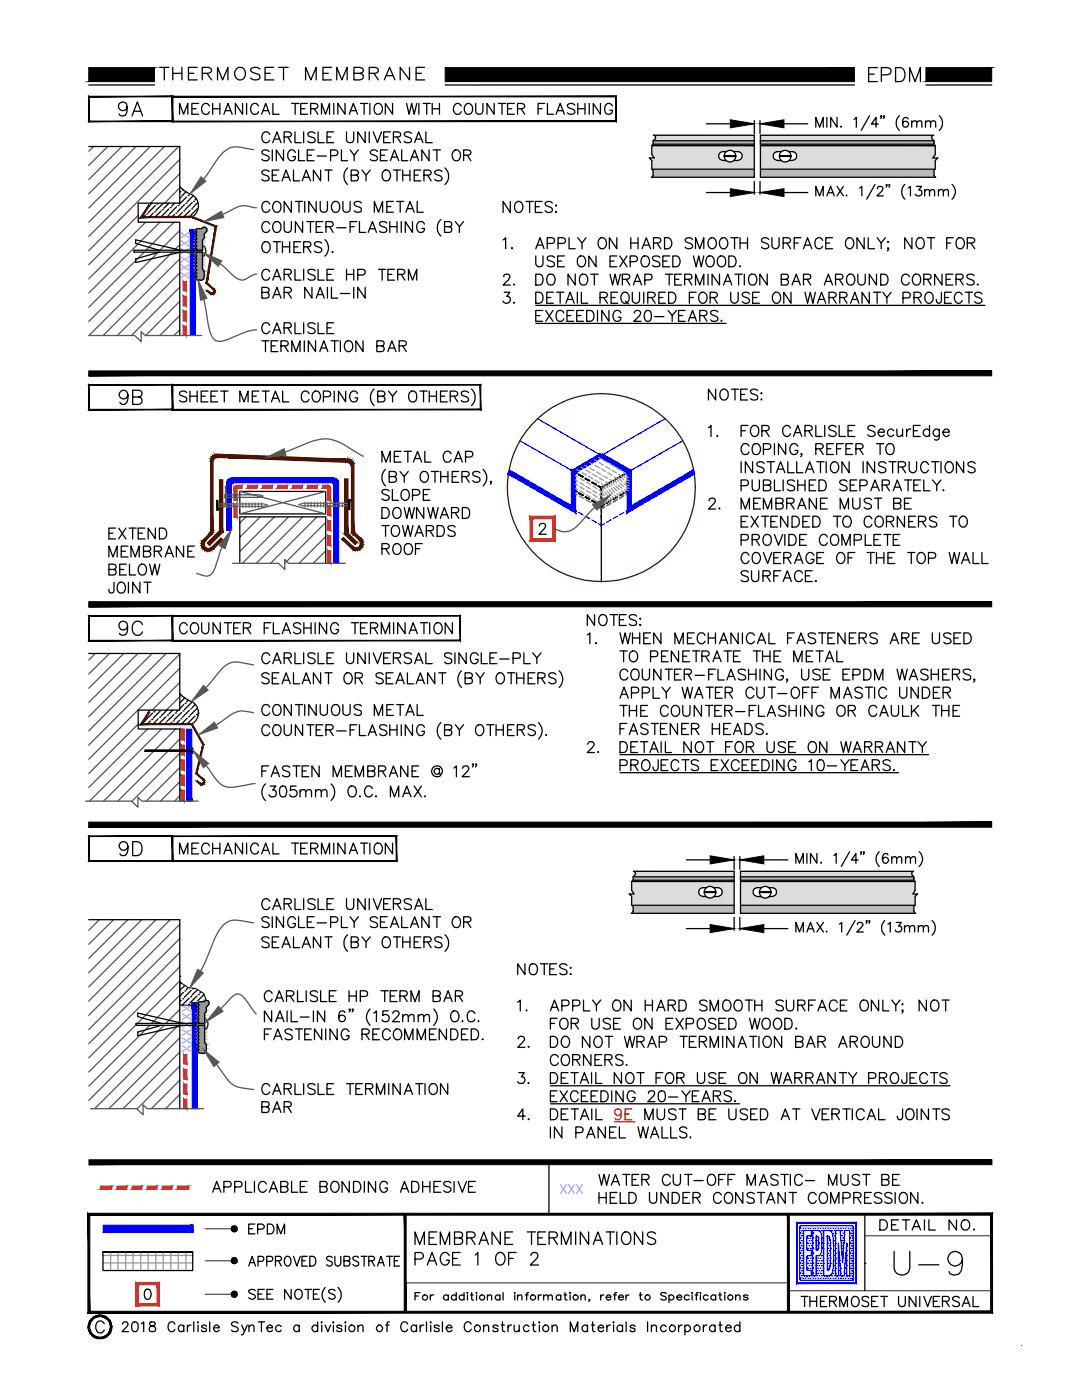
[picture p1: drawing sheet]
<svg xmlns="http://www.w3.org/2000/svg" width="216mm" height="279mm" viewBox="0 0 216 279" stroke-linecap="round" stroke-linejoin="round" font-family="sans-serif">
<defs><g id="words">
<text font-size="8.8" x="177.1" y="255.8">U-9</text>
<g font-size="6.2">
<text x="172.2" y="17.6">EPDM</text>
<text x="22.6" y="24.3">9A</text>
<text x="22.6" y="81.8">9B</text>
<text x="22.6" y="128.1">9C</text>
<text x="22.6" y="172.2">9D</text>
</g>
<text font-size="5.7" x="30.7" y="17.3">THERMOSET MEMBRANE</text>
<g font-size="5.3">
<text x="34.6" y="24">MECHANICAL TERMINATION WITH COUNTER FLASHING</text>
<text x="34.6" y="127.7">COUNTER FLASHING TERMINATION</text>
<text x="41.3" y="239.2">APPLICABLE BONDING ADHESIVE</text>
<text x="158.7" y="262.1">THERMOSET UNIVERSAL</text>
</g>
<text font-size="4.9" fill="#f0f" x="110.8" y="239.5">XXX</text>
<g font-size="4.9">
<text x="48.3" y="247.3">EPDM</text>
<text x="174.3" y="246.6">DETAIL NO.</text>
</g>
<text font-size="4.4" fill="#a55200" x="38.5" y="56.8" transform="rotate(-90 38.5 56.8)">XXXXXX</text>
<text font-size="4.4" x="38.8" y="211" transform="rotate(-90 38.8 211)">XXXXXX</text>
</g></defs>
<!-- layer: INSULATION2 -->
<g fill="#767676" stroke="#767676" stroke-width=".2">
<path d="M124.9 98.7l.6-.4zM124.9 98.7l.6-.4z"/>
<path d="M123.7 99.5l.8-.6zM123.6 99.4l.9-.5z"/>
<path d="M122.4 100.2l.8-.6zM122.3 100.1l.9-.5z"/>
<path d="M121 101l.9-.6zM121 100.9l.9-.5z"/>
<path d="M120 101.6l.6-.4zM120 101.5l.6-.3z"/>
<path d="M119.9 101.5l.1 .8zM119.9 101.5l.1 .8z"/>
<path d="M119.9 102.8l.1 1zM119.9 102.8l.1 1z"/>
<path d="M119.9 104.3l.1 .8zM119.9 104.3l.1 .8z"/>
</g>
<path d="M119.9 105.1h.1M120 101.5v.1" fill="none" stroke="#767676" stroke-width=".2"/>
<!-- layer: DETAIL -->
<g fill="#000" stroke="#000" stroke-width=".2">
<path d="M145.7 23.9l4.8 .8-4.8 .8zM145.7 37.7l4.8 .7-4.8 .8zM151.7 24.7l4.7-.8v1.6zM151.7 38.4l4.7-.7v1.5zM141.7 170.8l4.8 .8-4.8 .8zM147.6 171.6l4.8-.8v1.6zM141.7 184.5l4.8 .8-4.8 .8zM147.6 185.3l4.8-.8v1.6z"/>
<path d="M114.4 94.2l.6 .3 .1-.1zM114.5 94.1l.6 .3-.7-.2z"/>
<path d="M114.4 97.9l.6 .3 .1-.1zM114.5 97.7l.6 .4-.7-.2z"/>
<path d="M115.5 94.8l.8 .5 .1-.1zM115.5 94.6l.9 .6-.9-.4z"/>
<path d="M115.5 98.5l.8 .5 .1-.2zM115.5 98.3l.9 .5-.9-.3z"/>
<path d="M116.7 95.5l.9 .5 .1-.1zM116.8 95.4l.9 .5-1-.4z"/>
<path d="M116.7 99.2l.9 .5 .1-.1zM116.8 99l.9 .6-1-.4z"/>
<path d="M118 96.3l.9 .5 .1-.2zM118.1 96.2l.9 .4-1-.3z"/>
<path d="M119.9 98.7v.9h.2zM119.9 98.7h.2v.9z"/>
<path d="M119.9 97.3v.9h.2zM119.9 97.3h.2v.9z"/>
<path d="M119.9 97.3l.1 .1 .6-.5zM120 97.4l.6-.5 .1 .2z"/>
<path d="M119.4 97.1l.5 .3 .1-.1zM119.4 96.9l.6 .4-.6-.2z"/>
<path d="M121 96.6l.1 .2 .7-.6zM121.1 96.8l.7-.6 .1 .1z"/>
<path d="M121.1 100.4l.8-.5-.1-.1zM121 100.3l.8-.5-.7 .6z"/>
<path d="M122.3 95.9l.1 .1 .8-.6zM122.4 96l.8-.6v.1z"/>
<path d="M122.4 99.7l.8-.5v-.2zM122.3 99.6l.9-.6-.8 .7z"/>
<path d="M123.6 95.2l.1 .1 .8-.7zM123.7 95.3l.8-.7 .1 .2z"/>
<path d="M123.7 99l.9-.5-.1-.2zM123.6 98.8l.9-.5-.8 .7z"/>
<path d="M124.9 94.4l.1 .1 .5-.4zM125 94.5l.5-.4 .1 .1z"/>
<path d="M125.5 97.7l-.5 .5 .6-.3zM124.9 98.1l.6-.4-.5 .5z"/>
<path d="M118 99.9l.9 .5 .1-.1zM118.1 99.8l.9 .5-1-.4z"/>
<path d="M119.9 100.1v.9h.2zM119.9 100.1h.2v.9z"/>
<path d="M119.4 100.7l.5 .4 .1-.2zM119.4 100.6l.6 .3-.6-.2z"/>
<path d="M120 101.1l.7-.4-.1-.1zM119.9 100.9l.7-.3-.6 .5z"/>
</g>
<path d="M114.5 94.1l-.1 .1M114.5 97.7l-.1 .2M119.9 97.3h.2M125.5 94.1l.1 .1M119.9 100.9l.1 .2M35.9 195.7l.2 .4 1.3 .9 1.7 .3 1.6 1 .5 1.3-.5 .3h-.9l-.4 .4-.6-.2v.5h-2.9z" fill="none" stroke="#000" stroke-width=".2"/>
<!-- layer: 0 -->
<g fill="#000" stroke="#000" stroke-width=".2">
<path d="M17.8 24.2l-.1 .1 16.6-.1zM17.7 24.3l16.6-.1 .2 .1zM34.3 19.3v4.9l.2 .1zM34.5 19.2v5.1l-.2-5zM17.8 19.3h16.5l.2-.1zM17.7 19.2h16.8l-16.7 .1zM17.7 19.2l.1 5v-4.9zM17.7 19.2l.1 5-.1 .1z"/>
<path d="M34.5 24.2l-.2 .1 88.5-.1zM34.3 24.3l88.5-.1 .2 .1zM122.8 19.3v4.9l.2 .1zM122.8 19.3l.2-.1v5.1zM34.5 19.3h88.3l.2-.1zM34.3 19.2h88.7l-88.5 .1zM34.3 19.2l.2 5v-4.9zM34.3 19.2l.2 5-.2 .1z"/>
<path d="M17.7 74v1l180.2-1zM17.7 75l180.2-1v1z"/>
<path d="M17.8 81.7l-.1 .1 16.6-.1zM17.7 81.8l16.6-.1 .2 .1zM34.3 76.9v4.8l.2 .1zM34.3 76.9l.2-.2v5.1zM17.8 76.9h16.5l.2-.2zM17.7 76.7h16.8l-16.7 .2zM17.7 76.7l.1 5v-4.8zM17.7 76.7l.1 5-.1 .1z"/>
<path d="M34.5 81.7l-.2 .1 61.5-.1zM34.3 81.8l61.5-.1 .1 .1zM95.8 76.9v4.8l.1 .1zM95.8 76.9l.1-.2v5.1zM34.5 76.9h61.3l.1-.2zM34.3 76.7h61.6l-61.4 .2zM34.3 76.7l.2 5v-4.8zM34.3 76.7l.2 5-.2 .1z"/>
<path d="M17.7 120.1v1l180.2-1zM17.7 121.1l180.2-1v1z"/>
<path d="M17.8 127.8l-.1 .1 16.6-.1zM17.7 127.9l16.6-.1 .2 .1zM34.3 123v4.8l.2 .1zM34.5 122.8v5.1l-.2-4.9zM17.8 123h16.5l.2-.2zM17.7 122.8h16.8l-16.7 .2zM17.7 122.8l.1 5v-4.8zM17.7 122.8l.1 5-.1 .1z"/>
<path d="M34.5 127.8l-.2 .1 57.5-.1zM34.3 127.9l57.5-.1 .1 .1zM91.8 123l.1 4.9zM91.9 122.8v5.1zM34.5 123h57.3l.1-.2zM34.3 122.8h57.6l-57.4 .2zM34.3 122.8l.2 5v-4.8zM34.3 122.8l.2 5-.2 .1z"/>
<path d="M17.7 164.1v1l180.2-1zM17.7 165.1l180.2-1v1z"/>
<path d="M17.8 171.8l-.1 .1 16.6-.1zM17.7 171.9l16.6-.1 .2 .1zM34.3 166.9v4.9l.2 .1zM34.3 166.9l.2-.1v5.1zM17.8 166.9h16.5l.2-.1zM17.7 166.8h16.8l-16.7 .1zM17.7 166.8l.1 5v-4.9zM17.7 166.8l.1 5-.1 .1z"/>
<path d="M34.5 171.8l-.2 .1 44.8-.1zM34.3 171.9l44.8-.1 .1 .1zM79.1 166.9v4.9l.1 .1zM79.1 166.9l.1-.1v5.1zM34.5 166.9h44.6l.1-.1zM34.3 166.8h44.9l-44.7 .1zM34.3 166.8l.2 5v-4.9zM34.3 166.8l.2 5-.2 .1z"/>
<path d="M17.8 231.5v.9l180.1-.9zM17.8 232.4l180.1-.9v.9z"/>
<path d="M20.5 249.9l18-.1zM20.5 249.8h18z"/>
<path d="M46.2 245.2v.4l.6-.4zM46.2 245.6l.6-.4-.3 .6zM46.8 245.2l-.3 .6 .3 .1z"/>
<path d="M46.2 251.6v.3l.6-.3zM46.2 251.9l.6-.3-.3 .5zM46.8 251.6l-.3 .5 .3 .1z"/>
<path d="M46.2 258.3v.3l.6-.3zM46.2 258.6l.6-.3-.3 .5zM46.8 258.3l-.3 .5 .3 .1z"/>
<path d="M46.5 244.7l.3 .5v-.6zM46.2 244.9l.3-.2 .3 .5zM46.2 244.9v.3h.6z"/>
<path d="M46.5 251.1l.3 .5v-.6zM46.5 251.1l.3 .5-.6-.3zM46.2 251.3v.3h.6z"/>
<path d="M46.8 251.6v.6l.2-.1zM46.8 251.6l.5 .3-.3 .2zM46.8 251.6l.5 .3v-.3z"/>
<path d="M46.5 257.8l.3 .5v-.6zM46.5 257.8l.3 .5-.6-.3zM46.2 258v.3h.6z"/>
<path d="M46.8 258.3v.6l.2-.1zM46.8 258.3l.5 .3-.3 .2zM46.8 258.3l.5 .3v-.3z"/>
<path d="M46.8 251.6h.5v-.3zM47 251.1l.3 .2-.5 .3zM46.8 251v.6l.2-.5z"/>
<path d="M46.8 258.3h.5v-.3zM47 257.8l.3 .2-.5 .3zM46.8 257.7v.6l.2-.5z"/>
</g>
<!-- layer: DETAIL -->
<g fill="none" stroke="#000" stroke-width=".25">
<path d="M35.9 29.2v11.3h-8.3v3.9h8.3v22.6M35.9 37.2l1 1 1.3 .6M38.2 38.8a2.56 2.56 0 0 1 .2 4.5M130.1 32v1.7l.2 .3v1M130.1 33.8h20.4M130.1 29.1h20.4M130.3 28.8h20.2M130.3 28.1h20.2M130.3 35l-.3 .4M130.4 27h20.1v8.4h-20.5M130.4 27l.4 .3-.2 .5M130.6 27.8l-.3 .3v.7l-.2 .3v1.7"/>
<path d="M140.9 24.7h9.6M140.9 38.4h9.6M144.3 30.3h.7M144.3 32h.6M144.3 30.3a.87 .87 0 0 0-.9 .8 .87 .87 0 0 0 .9 .9M144.5 31.2h2.3M144.5 31.1h2.3M146.4 30.3h.8M146.4 32h.8M147.2 30.3a.87 .87 0 0 1 .9 .8 .87 .87 0 0 1-.9 .9M150.5 24.1v2.6M150.5 36.2v2.6"/>
<path d="M151.7 24.7h9.5M151.7 38.4h9.5M151.7 24.1v2.6M151.7 36.2v2.6M151.7 33.8h34.9M151.7 29.1h34.9M155.1 30.3h.9M155.1 32h.8M155.2 30.3a.87 .87 0 0 0-.9 .8 .87 .87 0 0 0 .9 .9M155.5 31.2h2.3M155.5 31.1h2.3M157.4 30.3h.6"/>
<path d="M157.5 32h.5M158.1 30.3a.87 .87 0 0 1 .9 .8 .87 .87 0 0 1-.9 .9M186.6 30.8v-1.7l-.2-.3v-.7l-.5-.6 .1-.3 .3-.2h-34.6v8.4h35l-.3-.4M186.6 32v1.7l-.2 .3v1M31.8 50.3l-4.7 1.4v.7l9-2.1M31.8 49.9l-4.7-1.3v-.7l9 2M40.4 49.9h-13.7v.4h13.7M40.5 49.1a1.17 1.17 0 0 1-.1 2l.1-2M47.9 103.2v9.2M65 103.2v9.2M35.9 130.4v11.3h-8.3v3.8h8.3v14.4M35.9 138.4l1 .9 1.3 .7"/>
<path d="M38.2 140a2.56 2.56 0 0 1 .2 4.4M29 149.9h9.4zM38.3 144.4l-.1 .1M38.4 149.3l.1 1zM38.4 149.7h-9.4v.2M39.2 154.3h.1M126 177.7v-1.8l.3-.2v-.7l.5-.6-.1-.3-.3-.2h20.1v8.4h-20.5l.3-.4M126 178.9v1.7l.3 .3v1M126 175.9h20.5M126.3 175.7h20.2M126.3 175h20.2M137 171.6h9.5"/>
<path d="M140.3 177.2h.6M140.3 178.9h.6M140.3 177.2a.87 .87 0 0 0-.9 .8 .87 .87 0 0 0 .9 .9M140.5 178.1h2.3M140.5 178h2.3M142.3 177.2h.9M142.4 178.9h.8M143.2 177.2a.87 .87 0 0 1 .9 .8 .87 .87 0 0 1-.9 .9M146.5 170.9v2.6M147.6 171.6h9.6M147.6 170.9v2.6M147.8 175.9h34.8"/>
<path d="M151.1 178.9h.8M151.5 178.1h2.3M151.5 178h2.3M151.9 177.2a1.37 1.37 0 0 0-1.5 .4 .87 .87 0 0 0 .8 1.3M153.4 177.2a1.18 1.18 0 0 1 1.5 .7 .87 .87 0 0 1-.8 1M153.4 178.9h.6M182 174.7l.3 .3v.7l.3 .2v1.8M182.1 174.7l-.2-.5 .4-.3h-34.5v8.4h34.8M182.6 178.9v1.7l-.3 .3v1M35.9 183.5v37.8M35.9 194.8h.1M126.1 180.7h20.4"/>
<path d="M137 185.3h9.5M146.5 183.1v2.6M147.6 185.3h9.6M147.6 183.1v2.6M147.8 180.7h34.8M182.4 181.9l.3 .4M32.2 204.6l-4.7 1.4v.7l9-2.1M32.2 204.2l-4.7-1.3v-.7l9 2M40.8 203.4h.1a1.17 1.17 0 0 1-.1 2zM40.8 204.2h-13.7v.4h13.7"/>
<circle cx="145.7" cy="31.2" r="1.16"/>
<circle cx="156.7" cy="31.2" r="1.16"/>
<circle cx="141.7" cy="178.1" r="1.16"/>
<circle cx="152.7" cy="178.1" r="1.16"/>
</g>
<!-- layer: MEMBRANE1 -->
<g fill="#00f" stroke="#00f" stroke-width=".2">
<path d="M37.9 45.8v21.2h1.1zM37.9 45.8h1.1v21.2z"/>
<path d="M37.3 145.5v14.4h1zM37.3 145.5h1v14.4z"/>
<path d="M38.3 200.1v21.2h1zM38.3 200.1h1v21.2z"/>
<path d="M45.2 96.5v9.4h1zM45.2 96.5h1v9.4z"/>
<path d="M45.9 95.4h.4v.9zM45.9 95.4l.4 .9zM45.5 95.7l.4-.3 .4 .9zM45.5 95.7l.8 .6zM45.5 95.7l.7 .7-.9-.4zM45.3 96l.9 .4zM45.3 96l.9 .4-1 .1zM45.2 96.5l1-.1z"/>
<path d="M46.3 95.4v.9l20.2-.9zM46.3 96.3l20.2-.9v.9z"/>
<path d="M66.6 96.5l.9-.5 .1 .5zM66.6 96.4l.9-.4zM67.3 95.7l.2 .3-.9 .4zM67.3 95.7l-.7 .7zM66.9 95.4l.4 .3-.7 .7zM66.9 95.4l-.3 1zM66.5 95.4h.4l-.4 .9zM66.5 95.4v.9z"/>
<path d="M66.6 96.5l1 15.9v-15.9zM66.6 96.5l1 15.9h-1z"/>
<path d="M120.2 90.5l-.4 .8 6.2 2.6zM119.8 91.3l6.2 2.6-.9 .4zM125.1 94.3l.9 1.9v-2.3zM125.1 94.3l.9 1.9h-.9zM125.1 96.2l.9 4.7v-4.7zM125.1 96.2l.9 4.7-.9 1.5zM126 100.9l-.9 1.5 13.2-8.6zM125.1 102.4l13.2-8.6 .4 .8z"/>
<path d="M114.9 94.3l5.3-3-.4-.8zM114 93.9l5.8-3.4-4.9 3.8zM114 93.9l.9 2.3v-1.9zM114 93.9l.9 2.3h-.9zM114 96.2l.9 6.2v-6.2zM114 96.2l.9 6.2-.9-1.5zM101.3 94.6l13.6 7.8-.9-1.5zM101.7 93.8l12.3 7.1-12.7-6.3z"/>
<path d="M20.5 246h18v-1.5zM20.5 244.5h18l-18 1.5z"/>
</g>
<!-- layer: SecurEDGE1 -->
<g fill="#4c1300" stroke="#4c1300" stroke-width=".2">
<path d="M29.7 40.9l-1.3 2.3 1.5-2.2zM29.7 40.9l-1.3 2.3-.4 .3zM28 43.5l10.3-.3h-9.9zM28 43.5l10.3-.3v.2zM38.3 43.2v.2l4.9 1.8zM38.3 43.4l4.9 1.8-.3 .1zM42.9 45.3l-1.5 11.1 1.8-11.2zM42.9 45.3l-1.5 11.1-.3 .1zM41.1 56.5l1.6 1.2-1.3-1.3zM41.1 56.5l1.6 1.2-.1 .2z"/>
<path d="M41.8 58.6l.2-.2 .1 .3zM42 58.4l.1 .3 .1-.2zM42.2 58.5l.2 .2h-.3zM42.2 58.5l.2 .2-.1-.2zM42.3 58.5l.4 .1-.3 .1zM42.3 58.5l.4 .1-.1-.2zM42.6 58.4l.3-.1-.2 .3zM42.6 58.2v.2l.3-.1zM42.9 58v.3l-.3-.1zM42.6 58.1v.1l.3-.2zM42.7 57.7l.2 .3-.3 .1zM42.7 57.7l-.1 .2v.2z"/>
<path d="M41.2 58.1l.6 .5 .2-.2zM41.2 58.1l.2-.2 .6 .5z"/>
<path d="M29.7 142l-1.3 2.4 1.5-2.2zM29.7 142l-1.3 2.4-.4 .2zM28 144.6l10.4-.2h-10zM28 144.6l10.4-.2-.2 .2zM38.4 144.4l-.2 .2 2.5 4zM38.2 144.6l2.5 4-.3 .1zM40.4 148.7l-1.1 5.6 1.4-5.7zM40.4 148.7l-1.1 5.6-.3 .1zM39 154.4l1.7 1.2-1.4-1.3zM39 154.4l1.7 1.2-.2 .1z"/>
<path d="M39.8 156.4l.1-.1 .2 .3zM39.9 156.3l.2 .3v-.2zM40.1 156.4l.3 .2h-.3zM40.1 156.4l.3 .2-.1-.2zM40.3 156.4l.4 .1-.3 .1zM40.3 156.4l.4 .1-.2-.2zM40.5 156.3l.3-.1-.1 .3zM40.6 156.1l-.1 .2 .3-.1zM40.8 155.9v.3l-.2-.1zM40.6 155.9v.2l.2-.2zM40.7 155.6l.1 .3h-.2zM40.5 155.7l.1 .2 .1-.3z"/>
<path d="M39.2 155.9l.6 .5 .1-.1zM39.4 155.8l.5 .5-.7-.4z"/>
<path d="M41.3 108.4l.5 .5 2-3zM43.8 105.9l.7 .3-2.7 2.7zM43.8 95.7v10.2l.7 .3zM43.8 95.7h.7v10.5z"/>
<path d="M44.1 107.4l-1.5 2.2 1.9-1.9zM42.2 109.2l1.9-1.8-1.5 2.2z"/>
<path d="M40.6 107.6l.4 .4h-.7zM40.3 108l.5 .2 .2-.2zM40.3 108l.5 .2-.6 .2zM40.2 108.4h.5l.1-.2zM40.2 108.4h.5l-.5 .4zM40.2 108.8l.5-.1v-.3zM40.2 108.8l.5-.1-.4 .5zM40.7 108.7l-.4 .5 .5-.2zM40.3 109.2l.5-.2-.2 .6zM40.8 109l-.2 .6 .4-.4zM40.6 109.6l.4-.4-.1 .6zM41 109.2l-.1 .6 .3-.4zM41.2 109.4l.1 .6-.4-.2zM41.2 109.4l.1 .6 .1-.5zM41.4 109.5l.4 .5h-.5zM41.4 109.5l.4 .5-.1-.5zM41.7 109.5l.5 .3-.4 .2zM41.7 109.5l.5 .3-.2-.4zM42 109.4l.6 .2-.4 .2zM42 109.4l.6 .2-.4-.4z"/>
<path d="M40.6 107.6l.4 .4 .8-1.5zM41.8 106.5l.3 .3-1.1 1.2z"/>
<path d="M41.8 106.5h.5l-.2 .3zM41.9 106.3l-.1 .2h.5zM41.9 106.3l.6-.1-.2 .3zM42 106.1l-.1 .2 .6-.1zM42 106.1l.5-.2v.3zM42 105.9v.2l.5-.2z"/>
<path d="M42 92v13.9h.5zM42 92h.5v13.9z"/>
<path d="M42.9 90.7l.4-.1v.7zM42.9 90.7l.2 .6h.2zM42.5 90.9l.4-.2 .2 .6zM42.5 90.9l.4 .5 .2-.1zM42.5 90.9l.4 .5-.7-.2zM42.2 91.2l.5 .4 .2-.2zM42.2 91.2l.5 .4h-.6zM42.1 91.6l.5 .1 .1-.1zM42.1 91.6l.5 .1-.6 .3zM42 92h.5l.1-.3z"/>
<path d="M43.3 90.6l-.1 .7 2.4-.6zM43.2 91.3l2.4-.6v.7zM45.6 90.7v.7l23.4 .2zM45.6 91.4l23.4 .2v.7zM69 91.6v.7l.4-.7zM69.4 91.6v.7h-.4z"/>
<path d="M70.1 92.9l.5-.3v.3zM70.1 92.7v.2l.5-.3zM70.4 92.2l.2 .4-.5 .1zM69.9 92.5l.2 .2 .3-.5zM70.2 91.9l.2 .3-.5 .3zM70.2 91.9l-.4 .5 .1 .1zM69.8 91.7l.4 .2-.4 .5zM69.8 91.7l-.2 .6 .2 .1zM69.4 91.6l.4 .1-.2 .6zM69.4 91.6v.7h.2z"/>
<path d="M70.1 92.9l.5 12.9v-12.9zM70.1 92.9l.5 12.9h-.5z"/>
<path d="M70.1 105.8h.5l-.4 .3zM70.2 106.1l.5-.1-.1-.2zM70.2 106.1l.5-.1-.4 .4zM70.7 106l-.4 .4 .5-.2zM70.3 106.4l.5-.2-.3 .5zM70.8 106.2l-.3 .5 .3-.4z"/>
<path d="M70.8 106.3l-.3 .4 1.6 .8zM70.5 106.7l1.6 .8-.4 .4z"/>
<path d="M70.1 109.5l.4-.4v.6zM70.5 109.1v.6l.2-.4zM70.7 109.3l.2 .5-.4-.1zM70.7 109.3l.2 .5v-.4zM70.9 109.4l.4 .4h-.4zM70.9 109.4l.4 .4-.1-.4zM71.2 109.4l.5 .3-.4 .1zM71.2 109.4l.5 .3-.2-.4zM71.5 109.3l.6 .2-.4 .2zM71.5 109.3l.6 .2-.4-.4zM71.7 109.1h.6l-.2 .4zM71.9 108.9l-.2 .2h.6zM71.9 108.9l.5-.2-.1 .4zM71.9 108.6v.3l.5-.2zM71.9 108.6l.5-.4v.5zM71.9 108.3v.3l.5-.4zM72.3 107.9l.1 .3-.5 .1zM71.9 108.1v.2l.4-.4zM72.1 107.5l.2 .4-.4 .2zM72.1 107.5l-.4 .4 .2 .2z"/>
<path d="M68.2 107.6l1.9 1.9 .4-.4zM68.2 107.6l.4-.3 1.9 1.8z"/>
<path d="M68.8 106.7l2 2 .5-.5zM68.8 106.7l.6-.3 1.9 1.8zM68.8 95.6v11.1l.6-.3zM68.8 95.6h.6v10.8z"/>
</g>
<!-- layer: LINE50 -->
<g fill="none" stroke="#545454" stroke-width=".25">
<path d="M18.7 29.2l-1 1M21.5 29.2l-3.8 3.8M24.3 29.2l-6.6 6.6M27.1 29.2l-9.4 9.5M30 29.2l-12.3 12.3M32.8 29.2l-15.1 15.2M35.7 29.2l-18 18M35.9 31.8l-18.2 18.2M35.9 34.7l-5.9 5.8M35.9 37.5l-3 3M27.6 43l-9.9 9.8M28.8 50.3l-11.1 11"/>
<path d="M29.1 44.4l-11.4 11.3M31.6 50.3l-13.9 13.9M31.9 44.4l-14.2 14.1M34.4 50.3l-16.6 16.7M34.7 44.4l-5.6 5.5M35.9 40.3l-.2 .2M35.9 46l-4 3.9M35.9 51.7l-15.3 15.3M35.9 54.5l-12.5 12.5M35.9 57.3l-9.7 9.7M17.7 67h9.2l1.3 1.2v-2l.8 .8h11.2M35.9 60.1l-6.8 6.9"/>
<path d="M35.9 63l-4 4M35.9 65.8l-1.2 1.2M46.4 112.4h9.2l1.2 1.3v-2l.8 .7h11.3M49.1 103.2l-1.2 1.2M51.9 103.2l-4 4M54.8 103.2l-6.9 6.9M57.6 103.2l-9.2 9.2M60.4 103.2l-9.2 9.2M63.3 103.2l-9.3 9.2M65 104.3l-8.2 8.1M65 107.1l-5.3 5.3M65 109.9l-2.5 2.5"/>
<path d="M19 130.4l-1.3 1.3M21.9 130.4l-4.2 4.1M24.7 130.4l-7 7M27.5 130.4l-9.8 9.8M30.4 130.4l-12.7 12.6M33.2 130.4l-15.5 15.5M35.9 130.5l-18.2 18.2M35.9 133.4l-18.2 18.1M35.9 136.2l-5.5 5.5M35.9 139l-2.7 2.7M17.1 159.9h9.2l1.2 1.2v-2l.8 .8h11.3M27.6 144.5l-9.9 9.9"/>
<path d="M29.4 145.5l-11.7 11.7M30.7 149.9l-10 10M32.2 145.5l-14.3 14.4M33.5 149.9l-10 10M35.1 145.5l-4.2 4.2M35.9 147.5l-2.2 2.2M35.9 150.4l-9.6 9.5M35.9 153.2l-6.7 6.7M35.9 156l-3.9 3.9M35.9 158.8l-1 1.1M19.8 183.5l-2.1 2.2M22.7 183.5l-5 5"/>
<path d="M25.5 183.5l-7.8 7.8M28.3 183.5l-10.6 10.6M31.1 183.5l-13.4 13.5M34 183.5l-16.3 16.3M35.9 184.5l-18.2 18.1M35.9 187.3l-18.2 18.2M35.9 190.1l-18.2 18.2M35.9 192.9l-18.2 18.2M35.9 195.8l-18.2 18.1M35.9 198.6l-5.7 5.6M29.9 204.6l-12.2 12.2M32.7 204.6l-15 15"/>
<path d="M35.6 204.6l-16.7 16.7M35.9 201.5l-2.8 2.7M35.9 207.1l-14.2 14.2M35.9 210l-11.3 11.3M35.9 212.8l-8.5 8.5M35.9 215.6l-5.7 5.7M35.9 218.4l-2.9 2.9M18.1 221.3h9.2l1.2 1.2v-2l.9 .8h11.2M35.9 221.3h.1"/>
</g>
<!-- layer: 0 -->
<g fill="none" stroke="#000" stroke-width=".25">
<path d="M17.7 17h13.1M88.8 17h81.7M184.8 17h13.1M17.7 29.2h18.2M36 39.4h.1M36.1 38.2l-.2 .2M36.4 37.9h.1M37.1 38.3l-.8 .8M37.2 39.3l-1.4 1.4M37.5 39h.1M37.8 38.7h.1M38.5 39.1l-1.1 1.2"/>
<path d="M39.1 39.7l-.2 .2M130.1 30.8l.5 .7h-1l.5 .5M151.7 28.1h34.7v.7h-34.7zM186.6 30.8l-.5 .7h1l-.5 .5M29 43l-.4 .3M29.3 42.7h.1M29.7 41.1h.1M30.3 40.5l-.3 .3M30.6 42.5l-.8 .8M30.9 42.3h.1M31 41l-1.4 1.4M31.3 40.7h.1"/>
<path d="M32.1 42.1l-1.2 1.2M32.4 41.9h.1M32.6 40.6l-1.5 1.4M33.3 43.3h-.1M33.5 43h.1M33.7 40.5l-1 1.1M33.7 41.7l-1.4 1.4M34 41.4h.1M34.8 42.8l-.5 .5M34.9 40.5l-.6 .6M35.1 42.5h.1M35.2 41.3l-1.4 1.4"/>
<path d="M35.5 41h.1M36.4 42.4l-.9 .9M36.7 42.1h.1M36.8 40.8l-1.4 1.5M37.1 40.6h.1M37.8 43.3h.1M37.9 42l-1.3 1.3M38.2 41.7h.1M38.4 40.4l-1.5 1.5M38.7 40.2h.1M39.4 40.5l-.9 .9M39.4 41.6l-1.3 1.4"/>
<path d="M37.3 78.3a.82 .82 0 0 0-1.5 .3l.2 .3 .8 .3a.52 .52 0 0 1 .5 .4 .52 .52 0 0 1-.2 .5 1.04 1.04 0 0 1-1.3-.2M37.9 78v2.2M37.9 79.1h1.4M39.3 78v2.2M40.1 79.1h.9M41.5 78h-1.4v2.2h1.4M42.1 79.1h.8M43.4 78h-1.3v2.2h1.3M44 78h1.5M44.8 78v2.2M50.3 79.1h.9M51.7 78h-1.4v2.2h1.4"/>
<path d="M52.3 78h1.4M53 78v2.2M54.5 79.5h1M56.4 78v2.2h1.2M61.7 78.6a.79 .79 0 0 0-1-.6 .79 .79 0 0 0-.6 .9 .95 .95 0 0 0 .2 1 .95 .95 0 0 0 1.1 .2l.3-.4M62.5 78.3a.91 .91 0 0 1 1.2 0 .91 .91 0 0 1 .2 1.1 .83 .83 0 0 1-.8 .8 .83 .83 0 0 1-.8-.8zM64.5 79.2l1.3-.1a.56 .56 0 0 0 .2-.6 .56 .56 0 0 0-.5-.5h-1v2.2M66.7 78v2.2M69 78v2.2l-1.5-2.2v2.2M71.3 78.6a.81 .81 0 0 0-.9-.6 .81 .81 0 0 0-.6 .9 .96 .96 0 0 0 .2 1 .96 .96 0 0 0 1 .2l.3-.4v-.3h-.5M74.6 77.6a2.23 2.23 0 0 0 0 3.3M75.4 79.1l1.2-.1a.47 .47 0 0 0 0-.8l-1.2-.2v2.2h.9a.57 .57 0 0 0 .5-.6 .57 .57 0 0 0-.5-.5"/>
<path d="M77.5 78l.8 1.1 .9-1.1M78.3 79.1v1.1M81.7 78.3a.8 .8 0 0 1 .9-.2 .8 .8 0 0 1 .6 .8 .93 .93 0 0 1-.2 1 .93 .93 0 0 1-1.1 .2 1.49 1.49 0 0 1-.2-1.8zM83.8 78h1.4M84.5 78v2.2M85.7 79.1h1.4M85.7 78v2.2M87.1 78v2.2M87.9 79.1h.8M89.3 78h-1.4v2.2h1.4M89.8 79.1l1.3-.1a.47 .47 0 0 0 0-.8l-1.3-.2v2.2M90.6 79.1l.7 1.1"/>
<path d="M93.5 78.3a.82 .82 0 0 0-1.5 .3l.2 .3 .9 .3a.55 .55 0 0 1 .2 .9 1.04 1.04 0 0 1-1.3-.2M94.1 77.6a2.23 2.23 0 0 1 0 3.3M47.9 98.1h17.1v4.5h-17.1zM47.9 80.2v-2.2l.8 2.2 .8-2.2v2.2M54.2 80.2l.8-2.2 .8 2.2M125.5 94.1l-5.5 3.2v18.8M47.9 103.2h17.1M17.7 130.4h18.2M36.3 138.8l-.2 .1M36.9 139.3l-1 1M37.6 139.7l-.4 .4M28.5 144.3l-.2 .2"/>
<path d="M28.8 144h.1M29.9 141.7l-.2 .2M30 143.9l-.6 .6M30.3 143.6h.1M30.5 142.3l-1.5 1.4M30.7 142.1h.1M31 141.7v.1M31.6 143.5l-1.1 1M31.8 143.2h.1M32 141.9l-1.4 1.4M33 144.3h.1M33.1 143l-1.4 1.4"/>
<path d="M33.3 141.7l-1.2 1.2M33.4 142.7h.1M34.3 144.2l-.3 .3M34.5 141.7l-.8 .8M34.6 143.9h.1M34.7 142.6l-1.4 1.4M35 142.3h.1M35.6 141.7l-.4 .4M35.8 143.7l-.7 .8M36.1 143.5h.1M36.3 142.2l-1.5 1.4M36.5 141.9h.1"/>
<path d="M36.7 140.6l-.8 .8M36.9 140.4h.1M37.4 143.3l-1.1 1.2M37.6 143h.1M37.8 141.8l-1.4 1.4M38.1 141.5h.1M38.2 140.2l-1.4 1.4M38.9 140.7l-.5 .5M38.9 142.9l-1.4 1.4M39.2 142.6h.1M39.3 141.4l-1.4 1.3M39.5 142.3h.1"/>
<path d="M35.8 170.4v-2.1l.8 2.1 .9-2.1v2.1M38.3 169.3h.8M39.6 168.3h-1.3v2.1h1.3M41.8 168.8a.8 .8 0 0 0-.9-.5 .8 .8 0 0 0-.7 .8 .96 .96 0 0 0 .3 1 .96 .96 0 0 0 1 .2l.3-.4M42.4 169.3h1.5M42.4 168.3v2.1M43.9 168.3v2.1M44.7 170.4l.8-2.1 .8 2.1M45 169.7h1M48.4 168.3v2.1l-1.4-2.1v2.1M49.2 168.3v2.1M51.6 168.8a.8 .8 0 0 0-.9-.5 .8 .8 0 0 0-.7 .8 .96 .96 0 0 0 .2 1 .96 .96 0 0 0 1.1 .2l.3-.4"/>
<path d="M52.2 170.4l.8-2.1 .8 2.1M52.5 169.7h1M54.5 168.3v2.1h1.2M58.2 168.3h1.4M58.9 168.3v2.1M60 169.3h.8M61.4 168.3h-1.4v2.1h1.4M62 169.3l1.2-.1a.47 .47 0 0 0 0-.8l-1.2-.1v2.1M62.7 169.3l.7 1.1M64.1 170.4v-2.1l.9 2.1 .8-2.1v2.1M66.6 168.3v2.1M68.8 168.3v2.1l-1.4-2.1v2.1"/>
<path d="M69.7 170.4l.8-2.1 .8 2.1M70 169.7h1M71.9 168.3h1.5M72.7 168.3v2.1M73.8 168.3v2.1M74.8 168.6l.2-.2a1.04 1.04 0 0 1 1.3 .4 1.04 1.04 0 0 1-.2 1.3 .8 .8 0 0 1-.9 .3 .8 .8 0 0 1-.6-.8zM78.3 168.3v2.1l-1.4-2.1v2.1M126 177.7l.5 .7h-1l.5 .5M147.8 175h34.5v.7h-34.5zM182.6 177.7l-.5 .7h1l-.5 .5M17.7 183.5h18.2M36.2 196.2l-.2 .2"/>
<path d="M36.6 198.1l-.7 .7M36.9 197.8h.1M36.9 196.7l-1 .9M37.6 197.1l-.4 .4M38.2 197.6l-1.4 1.4M38.5 197.3h.1M39.4 197.5l-1.1 1.1M40.1 197.9l-.3 .3M40.4 199.9h.1M40.7 199.6h.1M40.7 198.4l-1.3 1.4M41 199.3h.1"/>
<path d="M109.5 231.9v10.4M20.5 249.9h18v3.7h-18zM80.9 242.3v13.7M82.8 248.4v-2.5l.9 2.5 1-2.5v2.5M82.8 251.3h1.1a.66 .66 0 0 0 .6-.7 .66 .66 0 0 0-.6-.6h-1.1v2.5M82.8 258.6h.7M83.8 258h-1v1.4M85.3 252.5l.9-2.5 .9 2.5M85.6 247h.9M85.6 251.6h1.2M85.9 258.4v1M86.5 258.4a.52 .52 0 0 0-.6 .5"/>
<path d="M87.1 245.9h-1.5v2.5h1.5M87.9 248.4v-2.5l.9 2.5 .9-2.5v2.5M89.5 258.6a.53 .53 0 0 0-.8-.1 .53 .53 0 0 0 0 .8 .53 .53 0 0 0 .8-.1M89.5 258.4v1M89.6 250.6a.92 .92 0 0 0-1-.6 .92 .92 0 0 0-.7 .9 1.18 1.18 0 0 0 1.1 1.6 .91 .91 0 0 0 .6-1h-.6M90.3 251.1h.9M90.7 247l1.4-.1a.59 .59 0 0 0 0-.9l-1.4-.1v2.5l1.4-.2a.67 .67 0 0 0 .2-.7 .67 .67 0 0 0-.6-.5M91 258.6a.53 .53 0 0 0-.8-.1 .53 .53 0 0 0 0 .8 .53 .53 0 0 0 .8-.1M91 258v1.4M91.8 250h-1.5v2.5h1.5M92.6 258.6a.53 .53 0 0 0-.8-.1 .53 .53 0 0 0 0 .8 .53 .53 0 0 0 .8-.1M92.6 258v1.4"/>
<path d="M93.1 247l1.4-.1a.54 .54 0 0 0 0-.9l-1.4-.1v2.5M93.2 258h.2zM93.3 258.4v1M93.9 258.4h.5M94 247l.8 1.4M94.1 258l.1 1.4h.3M94.8 250.5l.5-.5v2.5M95 258h.2zM95.1 258.4v1M95.6 248.4l.9-2.5 1 2.5M95.9 247.5h1.2M97.3 258.7l.3-.3 .5 .1v.9"/>
<path d="M97.3 258.4v1M99.1 250.3a.9 .9 0 0 1 1.1-.3 .9 .9 0 0 1 .6 .9 1.18 1.18 0 0 1-1.2 1.6 1.42 1.42 0 0 1-.5-2.2zM99.8 258.6a.51 .51 0 0 0-.8 0 .51 .51 0 0 0 0 .7 .51 .51 0 0 0 .8-.1M99.8 258.4v1M99.8 245.9v2.5l-1.6-2.5v2.5M100.4 258v1.4M100.8 247h.9M101.5 251.1h.9M102.3 245.9h-1.5v2.5h1.5M102.6 258h.2zM102.7 258.4v1M103 250h-1.5v2.5"/>
<path d="M103.3 258.7l.2-.2a.38 .38 0 0 1 .7 .2v.7M103.3 258.4v1M104.8 258.4h.6M105.2 245.9h1.7M105.5 258h-.3l-.1 .2v1.2M105.9 250.6l.3-.5 .7-.1a.63 .63 0 0 1 .3 .9l-1.4 1.6h1.7M106.1 245.9v2.5M107.3 247h1M107.4 258.4v1M108 258.4a.52 .52 0 0 0-.6 .5M108.5 258.7l.2-.2a.38 .38 0 0 1 .7 .2v.7M108.5 258.4v1"/>
<path d="M108.9 245.9h-1.6v2.5h1.6M109.4 258.7l.3-.3 .4 .1 .1 .9M109.6 247l1.4-.1a.54 .54 0 0 0 0-.9l-1.4-.1v2.5M110.4 247l.8 1.4M111.9 258.6a.51 .51 0 0 0-.8 0 .51 .51 0 0 0 0 .7 .51 .51 0 0 0 .8-.1M111.9 258.4v1M112 248.4v-2.5l1 2.5 .9-2.5v2.5M112.5 258.4h.6M112.7 258v1.2l.1 .2h.4M113.7 258h.1zM113.8 258.4v1M114.9 245.9v2.5"/>
<path d="M115.9 258.7l.4-.3 .4 .1 .1 .9M115.9 258.4v1M117.4 245.9v2.5l-1.6-2.5v2.5M117.7 259.4h-.2h.2l-.2 .3M118.4 248.4l.9-2.5 .9 2.5M118.7 247.5h1.2M119.9 258.4v1M120.5 258.4a.57 .57 0 0 0-.6 .5M121 258.9h.9a.47 .47 0 0 0-.5-.5 .47 .47 0 0 0-.4 .5v.1a.51 .51 0 0 0 .4 .4 .51 .51 0 0 0 .5-.2M121 245.9h1.6M121.8 245.9v2.5M122.4 258.4h.6"/>
<path d="M123.1 258h-.4v.2v1.2M123.1 245.9v2.5M123.4 258.9h1a.51 .51 0 0 0-.7-.4 .51 .51 0 0 0-.3 .7 .51 .51 0 0 0 .8 .2l.2-.2M124.5 246a.93 .93 0 0 1 1.4 .8 1.07 1.07 0 0 1-.3 1.2 1.07 1.07 0 0 1-1.1 .2 1.53 1.53 0 0 1 0-2.2zM124.9 258.4v1M125.5 258.4a.57 .57 0 0 0-.6 .5M127.6 258.4h.5M127.8 258v1.2l.1 .2h.3M128.2 245.9v2.5l-1.6-2.5v2.5M130.8 246.2a.92 .92 0 0 0-.9-.4 .92 .92 0 0 0-.7 .7l.4 .4a1.35 1.35 0 0 1 1.2 .7v.4a1.04 1.04 0 0 1-1.6 0M132.9 258.2l-.3-.2h-.6l-.2 .2 .2 .3 .8 .3 .1 .4a.77 .77 0 0 1-1.1 0M133.5 258.6a.53 .53 0 0 1 .8-.1 .53 .53 0 0 1 0 .8 .53 .53 0 0 1-.8-.1"/>
<path d="M133.5 258.4v1.6M135.1 258.9h.9a.51 .51 0 0 0-.6-.4 .51 .51 0 0 0-.3 .7 .51 .51 0 0 0 .8 .2l.1-.2M137.5 258.6a.53 .53 0 0 0-.8-.1 .53 .53 0 0 0 0 .8 .53 .53 0 0 0 .8-.1M138.1 258v.1zM138.1 258.4v1M138.7 258.4h.5M139.3 258h-.3v.2v1.2M139.8 258v.1zM139.8 258.4v1M141.3 258.6a.51 .51 0 0 0-.8 0 .51 .51 0 0 0 0 .7 .51 .51 0 0 0 .8-.1M142.8 258.6a.53 .53 0 0 0-.8-.1 .53 .53 0 0 0 0 .8 .53 .53 0 0 0 .8-.1M142.8 258.4v1"/>
<path d="M143.4 258.4h.5M143.7 258v1.2v.2h.3M144.6 258v.1zM144.6 258.4v1M146.8 258.7l.2-.2a.38 .38 0 0 1 .7 .2v.7M146.8 258.4v1M149.2 258.6a.56 .56 0 0 0-.8 0l.2 .3 .6 .1v.2a.56 .56 0 0 1-.8 0M172.6 252.1h.1"/>
<circle cx="84.8" cy="258.9" r=".52"/>
<circle cx="96.2" cy="258.9" r=".52"/>
<circle cx="106.4" cy="258.9" r=".52"/>
<circle cx="114.9" cy="258.9" r=".52"/>
<circle cx="129.2" cy="258.9" r=".52"/>
<circle cx="145.7" cy="258.9" r=".52"/>
</g>
<!-- layer: BONDINGADHESIVE -->
<g fill="#a55200" stroke="#a55200" stroke-width=".2">
<path d="M36.1 145.5l.7 2.2v-2.2zM36.1 145.5l.7 2.2h-.7z"/>
<path d="M36.1 148.7l.7 2v-2zM36.1 148.7l.7 2h-.7z"/>
<path d="M36.1 151.7l.7 2v-2zM36.1 151.7l.7 2h-.7z"/>
<path d="M36.1 154.7l.7 2v-2zM36.1 154.7l.7 2h-.7z"/>
<path d="M36.1 157.7l.7 2.2v-2.2zM36.1 157.7l.7 2.2h-.7z"/>
<path d="M36.7 213.4l.6 2v-2zM36.7 213.4l.6 2h-.6z"/>
<path d="M36.7 216.4l.6 2v-2zM36.7 216.4l.6 2h-.6z"/>
<path d="M36.7 219.4l.6 1.9v-1.9zM36.7 219.4l.6 1.9h-.6z"/>
<path d="M46.7 100.8v2.5h.6zM46.7 100.8h.6v2.5z"/>
<path d="M46.7 97.4v2.5h.6zM46.7 97.4h.6v2.5z"/>
<path d="M47 97l.2 .4v-.5zM47 97l.2 .4-.4-.2zM46.8 97.2l-.1 .2h.5z"/>
<path d="M47.2 96.8v.7l1.1-.7zM47.2 97.5l1.1-.7v.7z"/>
<path d="M49.3 96.8v.7l2-.7zM49.3 97.5l2-.7v.7z"/>
<path d="M52.3 96.8v.7l2-.7zM52.3 97.5l2-.7v.7z"/>
<path d="M55.3 96.8v.7l2-.7zM55.3 97.5l2-.7v.7z"/>
<path d="M58.3 96.8v.7l2-.7zM58.3 97.5l2-.7v.7z"/>
<path d="M61.3 96.8v.7l2-.7zM61.3 97.5l2-.7v.7z"/>
<path d="M64.3 96.8v.7l1.1-.7zM64.3 97.5l1.1-.7v.7z"/>
<path d="M65.4 97.4h.5v-.2zM65.7 97l.2 .2-.5 .2zM65.4 96.9v.5l.3-.4z"/>
<path d="M65.4 97.4l.6 2.5v-2.5zM65.4 97.4l.6 2.5h-.6z"/>
<path d="M65.4 100.9l.6 2v-2zM65.4 100.9l.6 2h-.6z"/>
<path d="M65.4 103.9l.6 2v-2zM65.4 103.9l.6 2h-.6z"/>
<path d="M65.4 106.9l.6 2v-2zM65.4 106.9l.6 2h-.6z"/>
<path d="M65.4 109.9l.6 2.5v-2.5zM65.4 109.9l.6 2.5h-.6z"/>
<path d="M36.5 59.1l.7 2v-2zM36.5 59.1l.7 2h-.7z"/>
<path d="M36.5 62l.7 2.1v-2.1zM36.5 62l.7 2.1h-.7z"/>
<path d="M36.5 65.1l.7 1.9v-1.9zM36.5 65.1l.7 1.9h-.7z"/>
<path d="M20 236.7v.6l2.3-.6zM20 237.3l2.3-.6v.6z"/>
<path d="M23.3 236.7v.6l2-.6zM23.3 237.3l2-.6v.6z"/>
<path d="M26.3 236.7v.6l2-.6zM26.3 237.3l2-.6v.6z"/>
<path d="M29.4 236.7v.6l1.9-.6zM29.4 237.3l1.9-.6v.6z"/>
<path d="M32.4 236.7v.6l1.9-.6zM32.4 237.3l1.9-.6v.6z"/>
<path d="M35.4 236.7v.6l2.2-.6zM35.4 237.3l2.2-.6v.6z"/>
</g>
<path d="M36.5 67h.7M46.7 97.4h.6M65.4 96.8v.7M65.4 112.4h.6M36.1 159.9h.7M36.7 221.3h.6M37.6 236.7v.6" fill="none" stroke="#a55200" stroke-width=".2"/>
<!-- layer: NOTES -->
<g fill="none" stroke="#000" stroke-width=".25">
<path d="M53.7 30.3a.8 .8 0 0 0-.8-.4 .8 .8 0 0 0-.6 .5l.2 .4 .8 .3a.52 .52 0 0 1 .4 .4 .52 .52 0 0 1-.2 .5 1.04 1.04 0 0 1-1.2-.2M53.7 34.2a.82 .82 0 0 0-1.4 .2l.2 .4 .8 .3a.52 .52 0 0 1 .4 .4 .52 .52 0 0 1-.2 .5 1.04 1.04 0 0 1-1.2-.2M53.8 26.8a.81 .81 0 0 0-.9-.5 .81 .81 0 0 0-.6 .9 .95 .95 0 0 0 .2 1 .95 .95 0 0 0 1 .2l.3-.4M54.3 29.9v2.2M54.3 35h.8M54.4 28.5l.9-2.2 .8 2.2M54.8 27.8h1M55.6 33.9h-1.3v2.2h1.3M56.3 36.1l.8-2.2 .8 2.2M56.6 29.9v2.2l-1.5-2.2v2.2M56.6 35.4h1M56.7 27.3l1.2-.1a.47 .47 0 0 0 0-.8l-1.2-.1v2.2"/>
<path d="M57.4 27.3l.7 1.2M58.6 33.9v2.2h1.2M58.9 26.3v2.2h1.2M58.9 30.4a.79 .79 0 0 0-.9-.5 .79 .79 0 0 0-.6 .9 .95 .95 0 0 0 .2 1 .95 .95 0 0 0 1 .2l.3-.2v-.5h-.5M59.6 29.9v2.2h1.2M60.3 36.1l.8-2.2 .8 2.2M60.6 26.3v2.2M60.6 35.4h1M61.3 31h.9M62.7 29.9h-1.4v2.2h1.4M62.9 26.6a.82 .82 0 0 0-1.5 .2l.2 .4 .9 .3a.55 .55 0 0 1 .2 .9 1.04 1.04 0 0 1-1.3-.2M63.3 31.1h1.8"/>
<path d="M63.5 26.3v2.2h1.2M64 33.9v2.2l-1.5-2.2v2.2M64.8 33.9h1.5M65.2 27.3h.9M65.5 33.9v2.2M66 31.1h.9a.57 .57 0 0 0 .5-.4 .57 .57 0 0 0-.1-.6l-.4-.2h-.9v2.2M66.6 26.3h-1.4v2.2h1.4M68.1 29.9v2.2h1.3M69.1 26.3v1.6a.73 .73 0 0 0 .8 .6 .73 .73 0 0 0 .7-.6v-1.6M69.4 33.5a2.23 2.23 0 0 0 0 3.3M69.9 29.9l.8 1.1 .8-1.1M70.1 35l1.2-.1a.47 .47 0 0 0 0-.8l-1.2-.2v2.2h.9a.57 .57 0 0 0 .5-.6 .57 .57 0 0 0-.5-.5"/>
<path d="M70.7 31v1.1M72.2 33.9l.8 1.1 .9-1.1M72.9 26.3v2.2l-1.5-2.2v2.2M73 35v1.1M73.7 26.3v2.2M74.5 26.3l.8 2.2 .8-2.2M75.3 30.3a.8 .8 0 0 0-.7-.4 .8 .8 0 0 0-.7 .5l.2 .4 .8 .3a.55 .55 0 0 1 .2 .9 1.04 1.04 0 0 1-1.2-.2M75.9 31h.9M76.5 34.2a.91 .91 0 0 1 1.1 0 .91 .91 0 0 1 .3 1.1 .83 .83 0 0 1-.8 .8 .83 .83 0 0 1-.8-.8zM76.6 27.3h.8M77.3 29.9h-1.4v2.2h1.4M77.9 26.3h-1.3v2.2h1.3"/>
<path d="M77.9 32.1l.8-2.2 .9 2.2M78.2 31.4h1M78.5 27.3l1.2-.1a.47 .47 0 0 0 0-.8l-1.2-.1v2.2M78.5 33.9h1.4M79.2 33.9v2.2M79.2 27.3l.7 1.2M80.2 29.9v2.2h1.2M80.4 35h1.4M80.4 33.9v2.2M81.8 33.9v2.2M81.9 32.1l.8-2.2 .8 2.2M82.1 26.6a.82 .82 0 0 0-1.4 .2l.2 .4 .8 .3a.52 .52 0 0 1 .4 .4 .52 .52 0 0 1-.2 .5 1.04 1.04 0 0 1-1.2-.2"/>
<path d="M82.2 31.4h1M82.6 35h.9M82.7 28.5l.8-2.2 .9 2.2M83 27.8h1.1M84 33.9h-1.4v2.2h1.4M84.6 35l1.2-.1a.47 .47 0 0 0 0-.8l-1.2-.2v2.2M85 26.3v2.2h1.2M85.3 35l.7 1.1M85.6 29.9v2.2l-1.4-2.2v2.2M86.4 29.9h1.5M87.2 29.9v2.2M88.2 34.2a.82 .82 0 0 0-1.4 .2l.2 .4 .8 .3a.55 .55 0 0 1 .2 .9 1.04 1.04 0 0 1-1.2-.2"/>
<path d="M88.8 33.5a2.23 2.23 0 0 1 0 3.3M90.6 30l.3-.1a1.14 1.14 0 0 1 1 .8 1.14 1.14 0 0 1-.4 1.3 1.04 1.04 0 0 1-1.2-.4 1.04 1.04 0 0 1 .1-1.3zM92.5 31l1.2-.2a.47 .47 0 0 0 0-.8l-1.2-.1v2.2M93.2 31l.8 1.1M162.8 25.4v-2l.7 2 .8-2v2M162.8 39.1v-1.9l.7 1.9 .8-1.9v1.9M165 39.1l.7-1.9 .8 1.9M165 23.4v2M165.3 38.5h.9M167 23.4v2l-1.3-2v2M167 37.2l1.3 1.9M167.8 25.2l-.1 .1h.2"/>
<path d="M168.3 37.2l-1.3 1.9M168.9 38.9v.2l.1-.1M170.4 23.8l.5-.4v2M171.5 37.5l.5-.3v1.9M173.5 23.1l-1.7 2.9M174.6 36.8l-1.7 2.9M175.1 37.7v-.3l.3-.2 .7 .2a.66 .66 0 0 1-.2 .8l-.9 .9h1.2M175.2 24.8h-1.3l.9-1.4v2M175.9 23.2h-.2h.2l-.2 .5M176.5 23.2h-.3h.3l-.3 .5M177 36.9h-.2h.2l-.2 .5M177.5 36.9h-.2h.2l-.2 .5"/>
<path d="M179.5 23.1a1.98 1.98 0 0 0 0 2.9M180.6 36.8a1.98 1.98 0 0 0 0 2.9M181.2 23.7l-.1-.1a.59 .59 0 0 0-.9 .2 1.13 1.13 0 0 0 .5 1.6 .6 .6 0 0 0 .6-.6 .6 .6 0 0 0-.6-.6 .6 .6 0 0 0-.6 .6M181.2 37.5l.5-.3v1.9M181.9 24.5l.3-.3a.44 .44 0 0 1 .7 .3v.9M181.9 24.1v1.3M182.9 37.2h1l-.6 .7a.64 .64 0 0 1 .6 .9 .64 .64 0 0 1-1 .2l-.3-.2M182.9 24.5a.67 .67 0 0 1 1-.3l.1 1.2M184.5 38.2l.5-.4 .4 .1 .1 1.2M184.5 37.8v1.3M184.7 24.5l.3-.3a.44 .44 0 0 1 .7 .3v.9M184.7 24.1v1.3"/>
<path d="M185.5 38.2l.4-.4 .5 .1 .1 1.2M185.7 24.5a.63 .63 0 0 1 .9-.3l.1 1.2M187.3 38.2l.4-.4 .4 .1 .1 1.2M187.3 37.8v1.3M187.4 23.1a1.98 1.98 0 0 1 0 2.9M188.2 38.2l.5-.4 .5 .1v1.2M190 36.8a1.9 1.9 0 0 1 0 2.9M52.3 58.4l1.2-.1a.47 .47 0 0 0 0-.8l-1.2-.2v2.2h.9a.57 .57 0 0 0 .5-.6 .57 .57 0 0 0-.5-.5M52.5 48.5a.8 .8 0 0 1 .9-.2 .8 .8 0 0 1 .5 .8 .91 .91 0 0 1-.3 1.1 .91 .91 0 0 1-1.1-.1 1.45 1.45 0 0 1 0-1.6zM53.8 40.7a.81 .81 0 0 0-.9-.5 .81 .81 0 0 0-.6 .8 .95 .95 0 0 0 .2 1.1 .95 .95 0 0 0 1 .2l.3-.4M53.8 44.7a.81 .81 0 0 0-.9-.5 .81 .81 0 0 0-.6 .8 .96 .96 0 0 0 .1 1.1 .96 .96 0 0 0 1.1 .2l.3-.4M53.8 54.3a.81 .81 0 0 0-.9-.6 .81 .81 0 0 0-.6 .9 .96 .96 0 0 0 .1 1 .96 .96 0 0 0 1.1 .2l.3-.4"/>
<path d="M54.4 55.9l.9-2.2 .8 2.2M54.4 59.5l.9-2.2 .8 2.2M54.5 48.2h1.5M54.6 40.5a.91 .91 0 0 1 1.2-.1 .91 .91 0 0 1 .3 1.2 .83 .83 0 0 1-.9 .8 .83 .83 0 0 1-.8-.8zM54.8 55.2h1M54.8 58.8h1M54.8 44.3a1.01 1.01 0 0 1 1.2 .4 1.01 1.01 0 0 1 0 1.2 .81 .81 0 0 1-.9 .5 .81 .81 0 0 1-.7-.8 1.5 1.5 0 0 1 .4-1.3zM55.3 48.2v2.2M56.4 48.2v2.2M56.4 49.3h1.4M56.7 44.2v1.5a.72 .72 0 0 0 .7 .7 .72 .72 0 0 0 .7-.7v-1.5M56.7 54.8h.9a.51 .51 0 0 0 .4-.8l-.4-.3h-.9v2.2"/>
<path d="M56.7 58.4l1.2-.1a.47 .47 0 0 0 0-.8l-1.2-.2v2.2M57.4 54.8l.7 1.1M57.4 58.4l.7 1.1M57.8 48.2v2.2M58.1 40.2v2.2l-1.4-2.2v2.2M58.6 49.3h.9M58.9 53.7v2.2h1.2M58.9 40.2h1.5M59.7 40.2v2.2M60 48.2h-1.4v2.2h1.4M60.4 44.2v2.2l-1.5-2.2v2.2M60.6 49.3l1.2-.1 .2-.4-.1-.3-.4-.3h-.9v2.2"/>
<path d="M60.6 53.7v2.2M60.8 40.2v2.2M61.2 44.2h1.5M61.3 49.3l.7 1.1M61.9 44.2v2.2M62.2 57.3v2.2l-1.4-2.2v2.2M62.9 54a.82 .82 0 0 0-1.5 .3l.2 .3 .9 .3a.55 .55 0 0 1 .2 .9 1.04 1.04 0 0 1-1.3-.2M63.1 40.2v2.2l-1.5-2.2v2.2M63.1 59.5l.8-2.2 .8 2.2M63.1 45.2h.8M63.4 58.8h1M63.5 53.7v2.2h1.2"/>
<path d="M63.9 40.2v1.6a.73 .73 0 0 0 .7 .6 .73 .73 0 0 0 .7-.6v-1.6M64.2 48.5a.82 .82 0 0 0-1.4 .3l.4 .4 .9 .4 .1 .5a.97 .97 0 0 1-1.4 0M64.4 44.2h-1.3v2.2h1.3M64.8 47.8a2.23 2.23 0 0 1 0 3.3M65 45.2h1a.51 .51 0 0 0 .4-.8l-.4-.2h-1v2.2M65.2 54.8h.9M65.3 57.3v2.2M65.8 45.2l.7 1.2M66.1 57.3v2.2h1.3M66.4 40.5a.8 .8 0 0 1 .9-.3 .8 .8 0 0 1 .5 .8 .95 .95 0 0 1-.2 1.1 .95 .95 0 0 1-1 .2 1.34 1.34 0 0 1-.2-1.8zM66.4 50.2v.2l.1-.1M66.6 53.7h-1.4v2.2h1.4"/>
<path d="M67.2 45.5h1.9M67.9 58.6h1.9M68.4 40.2v1.6a.73 .73 0 0 0 .7 .6 .73 .73 0 0 0 .8-.6v-1.6M69.1 54.8h1.5M69.1 53.7v2.2M69.9 45.2h.8M70.6 53.7v2.2M70.6 57.3v2.2M71.2 44.2h-1.3v2.2M71.4 54.9l1.3-.1a.58 .58 0 0 0 0-1l-1.3-.1v2.2M71.7 44.2v2.2h1.3M72.1 40.5a.83 .83 0 0 0-1.4 .2l.2 .3 .8 .3a.55 .55 0 0 1 .2 1 1.12 1.12 0 0 1-1.2-.2"/>
<path d="M72.9 57.3v2.2l-1.5-2.2v2.2M73.5 46.4l.8-2.2 .8 2.2M73.8 45.7h1M74.7 42.4v-2.2l.8 2.2 .8-2.2v2.2M75.5 53.7h1.5M76.3 53.7v2.2M77.2 44.5a.82 .82 0 0 0-1.5 .2l.2 .3 .9 .4a.55 .55 0 0 1 .2 .9 1.04 1.04 0 0 1-1.3-.2M77.2 41.2h.8M77.4 54.8h.8M77.8 44.2v2.2M77.8 45.2h1.4M78.5 40.2h-1.3v2.2h1.3"/>
<path d="M78.7 53.7h-1.3v2.2h1.3M79.1 40.2h1.5M79.2 44.2v2.2M79.3 54.8h1a.51 .51 0 0 0 .4-.8l-.4-.3h-1v2.2M79.9 40.2v2.2M80.1 44.2v2.2M80.1 54.8l.7 1.1M81 42.4l.8-2.2 .8 2.2M81.3 41.6h1M81.5 55.9v-2.2l.8 2.2 .9-2.2v2.2M82.3 44.2v2.2l-1.4-2.2v2.2M83.2 40.2v2.2h1.3"/>
<path d="M84.7 44.7a.78 .78 0 0 0-.9-.5 .78 .78 0 0 0-.6 .8 .96 .96 0 0 0 .2 1.1 .96 .96 0 0 0 1 .2l.2-.2 .1-.5h-.5M88 43.8a2.23 2.23 0 0 0 0 3.3M88.7 45.2h1.2a.51 .51 0 0 0 0-.9l-1.2-.1v2.2h.9a.57 .57 0 0 0 .6-.6 .57 .57 0 0 0-.6-.6M90.9 44.2l.8 1 .8-1M91.7 45.2v1.2M100.4 47.9l.5-.5v2.2M100.5 55.2l.1-.3a.75 .75 0 0 1 1 0 .7 .7 0 0 1-.2 1l-1 1h1.4M100.6 58.3h1.1l-.6 .9a.72 .72 0 0 1 .6 1 .72 .72 0 0 1-1.2 .1l-.1-.2M101.8 40.2v2.2l-1.4-2.2v2.2M102.2 49.4l-.2 .1 .2 .1v-.1M102.5 56.7v.1h.2M103.1 40.3a.92 .92 0 0 1 1 .2 .92 .92 0 0 1 .2 1.1 .83 .83 0 0 1-.8 .8 .83 .83 0 0 1-.8-.8 1.2 1.2 0 0 1 .4-1.3z"/>
<path d="M105 40.2h1.4M105.7 40.2v2.2M106.8 41.3h.8M106.9 49.6l.9-2.2 .8 2.2M106.9 51.1v1.5a.73 .73 0 0 0 .7 .6 .73 .73 0 0 0 .7-.6v-1.5M106.9 54.7h.7a1.15 1.15 0 0 1 .8 1.1 1.15 1.15 0 0 1-.8 1.1h-.7zM106.9 58.3h.7a1.18 1.18 0 0 1 .8 1.1 1.18 1.18 0 0 1-.8 1.1h-.7zM107.2 48.9h1.1M108.2 40.2h-1.4v2.2h1.4M109.1 59.4h.8M109.2 48.6l1.2-.1a.59 .59 0 0 0 .2-.6 .59 .59 0 0 0-.5-.5h-.9v2.2M109.3 55a.83 .83 0 0 1 .9-.3 .83 .83 0 0 1 .6 .8 .97 .97 0 0 1-.3 1.1 .97 .97 0 0 1-1 .2 1.52 1.52 0 0 1-.2-1.8z"/>
<path d="M110.2 40.5a.79 .79 0 0 0-.8-.3 .79 .79 0 0 0-.6 .6l.2 .2 .8 .3a.55 .55 0 0 1 .2 1 .94 .94 0 0 1-1.2-.2M110.4 58.3h-1.3v2.2h1.3M110.6 51.4a.82 .82 0 0 0-1.4 .2l.2 .3 .8 .3a.52 .52 0 0 1 .4 .4 .52 .52 0 0 1-.2 .6 1.04 1.04 0 0 1-1.2-.3M110.8 41l.2-.1 .1 .1zM110.8 42.3h.3l-.1 .1zM111.1 58.3h1.4M111.3 52.1h.8M111.4 48.6h.9a.57 .57 0 0 0 .5-.4 .57 .57 0 0 0-.1-.5l-.4-.3h-.9v2.2M111.8 58.3v2.2M112.6 51.1h-1.3v2.1h1.3M113.2 59.8h1.1M113.6 47.4v2.2h1.2"/>
<path d="M114.8 54.7v2.2l-1.5-2.2v2.2M115.2 58.3v2.2M115.3 47.4l.8 1.1 .8-1.1M115.4 51.4a.8 .8 0 0 1 .9-.3 .8 .8 0 0 1 .6 .8 .95 .95 0 0 1-.3 1 .95 .95 0 0 1-1 .3 1.34 1.34 0 0 1-.2-1.8zM116 54.8a1 1 0 0 1 1.2 .4 1 1 0 0 1 0 1.2 .79 .79 0 0 1-1 .5 .79 .79 0 0 1-.6-.9 1.33 1.33 0 0 1 .4-1.2zM116 58.3v2.2h1.3M116.1 48.5v1.1M117.9 54.7h1.5M118.6 54.7v2.2M118.9 51.1v2.1l-1.4-2.1v2.1M119.5 47.8l.2-.2a1.04 1.04 0 0 1 1.3 .4 1.04 1.04 0 0 1-.2 1.3l-.4 .3a1.13 1.13 0 0 1-1-.6 1.13 1.13 0 0 1 .1-1.2zM119.7 59.4l1.3-.1a.47 .47 0 0 0 0-.9l-1.3-.1v2.2"/>
<path d="M120.5 59.4l.7 1.1M121.7 54.7l.5 2.2 .5-2.2 .5 2.2 .6-2.2M121.7 52.1h.8M121.9 59.4h.8M123.1 47.4v2.2l-1.5-2.2v2.2M123.1 51.1h-1.4v2.1h1.4M123.2 58.3h-1.3v2.2h1.3M123.7 51.1l1.4 2.1M124.2 55.7h.9a.58 .58 0 0 0 .6-.6l-.3-.3-1.2-.1v2.2M124.3 58.4l.2-.1a1.12 1.12 0 0 1 1.1 .8 1.12 1.12 0 0 1-.5 1.3 .99 .99 0 0 1-1.1-.4 .99 .99 0 0 1 0-1.2zM124.9 55.7l.8 1.2M125.1 51.1l-1.4 2.1"/>
<path d="M125.7 52.2l1.3-.1a.56 .56 0 0 0 .2-.6 .56 .56 0 0 0-.5-.4h-1v2.1M125.9 47.4v2.2M125.9 48.5h1.4M126.2 58.3v1.6a.72 .72 0 0 0 .7 .6 .72 .72 0 0 0 .7-.6v-1.6M126.4 56.9l.8-2.2 .8 2.2M126.7 56.2h1M127.3 47.4v2.2M128.1 49.6l.9-2.2 .8 2.2M128.1 51.4a.83 .83 0 0 1 1-.3 .83 .83 0 0 1 .5 .8 .96 .96 0 0 1-.2 1.1 .96 .96 0 0 1-1.1 .2 1.34 1.34 0 0 1-.2-1.8zM128.5 48.9h1M128.5 58.3v2.2M128.7 55.9h.9a.57 .57 0 0 0 .5-.6 .57 .57 0 0 0-.5-.6h-.9v2.2"/>
<path d="M129.3 59.4l1.2-.1a.47 .47 0 0 0 0-.9l-1.2-.1v2.2M130 59.4l.7 1.1M130.4 48.5l1.3-.1 .1-.3v-.4l-.5-.3h-.9v2.2M131.1 48.5l.7 1.1M131.5 59.4h.8M131.7 51.4a.86 .86 0 0 0-1.5 .2l.2 .3 .8 .3a.55 .55 0 0 1 .3 1 1.12 1.12 0 0 1-1.3-.3M132.3 52.1h.8M132.6 47.4h.7a1.18 1.18 0 0 1 .8 1.1 1.18 1.18 0 0 1-.8 1.1h-.7zM132.8 58.3h-1.3v2.2h1.3M132.8 54.7h1.5M133.4 58.3h.7a1.18 1.18 0 0 1 .8 1.1 1.18 1.18 0 0 1-.8 1.1h-.7zM133.5 54.7v2.2"/>
<path d="M133.6 51.1h-1.3v2.1h1.3M134.3 51.1h.7a1.16 1.16 0 0 1 .7 1.1 1.16 1.16 0 0 1-.7 1h-.7zM134.6 55.7h.9M136 54.7h-1.4v2.2h1.4M136.6 55.7h1.3a.52 .52 0 0 0 0-.9l-1.3-.1v2.2M137.3 55.7l.8 1.2M137.6 59.4h.8M138.2 47.8a.83 .83 0 0 0-.8-.4 .83 .83 0 0 0-.7 .6l.2 .3 .9 .3a.55 .55 0 0 1 .2 .9 .97 .97 0 0 1-1.3-.2M138.4 51.1l.5 2.1 .5-2.1 .5 2.1 .5-2.1M138.8 49.6v-2.2l.8 2.2 .8-2.2v2.2M138.8 56.9v-2.2l.8 2.2 .8-2.2v2.2M138.9 58.3h-1.3v2.2"/>
<path d="M139.8 58.4a.92 .92 0 0 1 1.1 .2 .92 .92 0 0 1 .2 1.1 .83 .83 0 0 1-.9 .8 .83 .83 0 0 1-.8-.8 1.11 1.11 0 0 1 .4-1.3zM141.1 51.4a.8 .8 0 0 1 .9-.3 .8 .8 0 0 1 .5 .8 .95 .95 0 0 1-.2 1 .95 .95 0 0 1-1 .3 1.34 1.34 0 0 1-.2-1.8zM141.3 54.7v2.2M141.5 47.8a.79 .79 0 0 1 .9-.3 .79 .79 0 0 1 .5 .8 .95 .95 0 0 1-.2 1 .95 .95 0 0 1-1 .2 1.3 1.3 0 0 1-.2-1.7zM141.7 59.4h.9a.58 .58 0 0 0 .5-.7l-.5-.4h-.9v2.2M142.4 59.4l.7 1.1M143.4 51.4a.8 .8 0 0 1 .9-.3 .8 .8 0 0 1 .5 .8 .95 .95 0 0 1-.2 1 .95 .95 0 0 1-1 .3 1.34 1.34 0 0 1-.2-1.8zM143.6 54.7v2.2l-1.5-2.2v2.2M143.9 47.6a1.04 1.04 0 0 1 1.3 .4 1.04 1.04 0 0 1-.2 1.3l-.4 .3a1.14 1.14 0 0 1-1.1-.8 1.14 1.14 0 0 1 .4-1.2zM144.4 56.9l.8-2.2 .8 2.2M144.7 56.2h1M145.4 51.1h.7a1.16 1.16 0 0 1 .8 1.1 1.16 1.16 0 0 1-.8 1h-.7z"/>
<path d="M145.8 58.3v1.6a.75 .75 0 0 0 .8 .6 .75 .75 0 0 0 .7-.6v-1.6M145.8 47.4h1.5M146.6 47.4v2.2M146.7 54.7h1.4M147.4 54.7v2.2M147.7 53v.2h.1M147.7 48.5h1.5M147.7 47.4v2.2M148.5 54.7v2.2M149.2 47.4v2.2M149.5 55a.83 .83 0 0 1 1-.3 .83 .83 0 0 1 .5 .8 .97 .97 0 0 1-.2 1.1 .97 .97 0 0 1-1.1 .2 1.52 1.52 0 0 1-.2-1.8zM149.5 58.7a.8 .8 0 0 0-.7-.4 .8 .8 0 0 0-.7 .5l.2 .4 .9 .3a.55 .55 0 0 1 .2 .9 .94 .94 0 0 1-1.3-.2"/>
<path d="M150.2 59.4h.8M151.5 58.3h-1.3v2.2h1.3M153.1 54.7v2.2l-1.5-2.2v2.2M153.4 47.8a.79 .79 0 0 0-.8-.4 .79 .79 0 0 0-.7 .6l.3 .3 .8 .3a.55 .55 0 0 1 .2 .9 .9 .9 0 0 1-1.3-.2M154 47.4v1.6a.72 .72 0 0 0 .7 .7 .72 .72 0 0 0 .8-.7v-1.6M154.3 58.7l.4-.4a1.12 1.12 0 0 1 1.1 .8 1.12 1.12 0 0 1-.5 1.3 .99 .99 0 0 1-1.1-.4 .99 .99 0 0 1 0-1.2zM155.9 55.7h.9a.53 .53 0 0 0 .4-.8l-.4-.2h-.9v2.2h.9a.57 .57 0 0 0 .5-.6 .57 .57 0 0 0-.5-.6M156.3 48.5l1.2-.1a.47 .47 0 0 0 0-.8l-1.2-.2v2.2M157 48.5l.7 1.1M157.8 58.3v2.2l-1.4-2.2v2.2M158 56.9l.9-2.2 .8 2.2M158.3 56.2h1.1"/>
<path d="M158.5 48.5h.8M159.8 47.4h-1.3v2.2M160.3 49.6l.8-2.2 .9 2.2M160.3 55.7h1.3a.52 .52 0 0 0 0-.9l-1.3-.1v2.2M160.6 58.3l.5 2.2 .6-2.2 .5 2.2 .5-2.2M160.6 48.9h1.1M161.1 55.7l.7 1.2M163.4 59.8h1.1M164.1 48a.78 .78 0 0 0-.9-.6 .78 .78 0 0 0-.6 .9 .93 .93 0 0 0 .2 1 .93 .93 0 0 0 1 .2l.3-.4M164.5 56.9l.8-2.2 .8 2.2M164.8 48.5h.8M164.8 56.2h1"/>
<path d="M165.4 59.4h.9a.58 .58 0 0 0 .5-.7l-.5-.4h-.9v2.2M166.1 47.4h-1.3v2.2h1.3M166.1 59.4l.7 1.1M166.7 55.7h1a.58 .58 0 0 0 .5-.6l-.2-.3-1.3-.1v2.2M167.4 55.7l.8 1.2M167.6 59.4l1.2-.1a.47 .47 0 0 0 0-.9l-1.2-.1v2.2M168.3 59.4l.7 1.1M168.9 47.8l.2-.2a.99 .99 0 0 1 1.2 .3 .99 .99 0 0 1-.1 1.2 .79 .79 0 0 1-.9 .5 .79 .79 0 0 1-.6-.8v-.5zM169.3 54.8a1 1 0 0 1 1.2 .4 1 1 0 0 1-.1 1.2 .79 .79 0 0 1-.9 .5 .79 .79 0 0 1-.6-.9 1.33 1.33 0 0 1 .4-1.2zM170.1 59.8h1M171.2 54.7v1.5a.75 .75 0 0 0 .7 .7 .75 .75 0 0 0 .7-.7v-1.5M172.4 47.4v2.2l-1.4-2.2v2.2"/>
<path d="M173.2 47.4v2.2h1.3M173.5 58.3v2.2l-1.5-2.2v2.2M174.3 58.3h1.4M174.9 54.7v2.2l-1.4-2.2v2.2M175 47.4l.8 1.1 .9-1.1M175 58.3v2.2M175.7 54.7h.8a1.15 1.15 0 0 1 .7 1.1 1.15 1.15 0 0 1-.7 1.1h-.8zM175.8 48.5v1.1M176.2 58.3l.8 1.1 .8-1.1M177 59.4v1.1M177.1 48.3h.2zM177.2 49.6v-.2l.1 .3-.2 .4"/>
<path d="M180.2 59.5l1.3-.1 .1-.4-.1-.5-.4-.2h-.9v2.2M181.5 55.2a.81 .81 0 0 0-1-.5 .81 .81 0 0 0-.6 .8 .96 .96 0 0 0 .2 1.1 .96 .96 0 0 0 1 .2l.4-.4M182 47.4v2.2l-1.5-2.2v2.2M182.3 55a.8 .8 0 0 1 .9-.3 .8 .8 0 0 1 .5 .8 .96 .96 0 0 1-.2 1.1 .96 .96 0 0 1-1 .2 1.37 1.37 0 0 1-.2-1.8zM182.4 59.4h.9a.58 .58 0 0 0 .5-.7l-.5-.4h-.9v2.2M183 47.8l.4-.4a1.15 1.15 0 0 1 1.1 .9 1.15 1.15 0 0 1-.5 1.2 1.04 1.04 0 0 1-1.2-.4 1.04 1.04 0 0 1 .2-1.3zM183.1 59.4l.7 1.1M184.3 55.7h1.3a.52 .52 0 0 0 0-.9l-1.3-.1v2.2M185 58.4a.92 .92 0 0 1 1 .2 .92 .92 0 0 1 .2 1.1 .83 .83 0 0 1-.8 .8 .83 .83 0 0 1-.9-.8 1.11 1.11 0 0 1 .5-1.3zM185.1 47.4h1.4M185.1 55.7l.7 1.2M185.8 47.4v2.2"/>
<path d="M187.8 58.3v1.7a.58 .58 0 0 1-.6 .5l-.3-.2-.1-.5M188 54.7v2.2l-1.5-2.2v2.2M188.5 59.4h.8M188.8 55.7h.8M188.9 48.5h.8M189.8 58.3h-1.3v2.2h1.3M190.1 54.7h-1.3v2.2h1.3M190.2 47.4h-1.3v2.2M190.8 55.7h.9a.53 .53 0 0 0 .4-.8l-.4-.2h-.9v2.2M190.9 47.8l.2-.2a1.04 1.04 0 0 1 1.3 .4 1.04 1.04 0 0 1-.2 1.3l-.4 .3a1.13 1.13 0 0 1-1-.6 1.13 1.13 0 0 1 .1-1.2zM191.5 55.7l.7 1.2M192 58.8a.81 .81 0 0 0-.9-.5 .81 .81 0 0 0-.7 .9 .96 .96 0 0 0 .3 1 .96 .96 0 0 0 1 .2l.3-.4"/>
<path d="M192.6 58.3h1.5M193 48.5l1.3-.1a.47 .47 0 0 0 0-.8l-1.3-.2v2.2M193.4 58.3v2.2M193.7 48.5l.8 1.1M194.4 55a.82 .82 0 0 0-1.5 .2 2.04 2.04 0 0 0 1.4 .8l.1 .6a.97 .97 0 0 1-1.5 0M195.1 56.7v.2l.1-.1M195.9 58.7a.8 .8 0 0 0-.7-.4 .8 .8 0 0 0-.7 .5l.2 .4 .8 .3a.55 .55 0 0 1 .2 .9 .9 .9 0 0 1-1.2-.2M52.3 68h1.4M53 68v2.2M53.8 64.9a.81 .81 0 0 0-.9-.5 .81 .81 0 0 0-.6 .8 .95 .95 0 0 0 .2 1 .95 .95 0 0 0 1 .2l.3-.3M54.1 69h.8M54.4 66.6l.9-2.2 .8 2.2"/>
<path d="M54.8 65.9h1M55.5 68h-1.4v2.2h1.4M56.1 69l1.2-.1 .2-.3-.1-.4-.4-.2h-.9v2.2M56.7 65.4h.9a.51 .51 0 0 0 .4-.8l-.4-.2h-.9v2.2M56.8 69l.7 1.2M57.4 65.4l.7 1.2M58.2 70.2v-2.2l.9 2.2 .8-2.2v2.2M58.9 64.4v2.2h1.2M60.6 64.4v2.2M60.7 68v2.2M62.9 64.7a.82 .82 0 0 0-1.5 .2l.4 .4 .7 .2a.55 .55 0 0 1 .2 .9 .9 .9 0 0 1-1.3-.2M63 68v2.2l-1.5-2.2v2.2"/>
<path d="M63.5 64.4v2.2h1.2M63.8 70.2l.8-2.2 .8 2.2M64.1 69.5h1M65.2 65.4h.9M66.1 68h1.4M66.6 64.4h-1.4v2.2h1.4M66.8 68v2.2M67.9 68v2.2M68.9 68.3a.8 .8 0 0 1 .9-.3 .8 .8 0 0 1 .6 .8 .91 .91 0 0 1-.3 1.2 .91 .91 0 0 1-1.2-.1 1.45 1.45 0 0 1 0-1.6zM72.4 68v2.2l-1.4-2.2v2.2M75.2 69l1.3-.1 .1-.3v-.4l-.5-.2h-.9v2.2h.9l.5-.2v-.8l-.5-.2M77.4 70.2l.8-2.2 .8 2.2"/>
<path d="M77.7 69.5h1M79.6 69l1.3-.1 .2-.3-.1-.4-.4-.2h-1v2.2M80.4 69l.7 1.2M102.5 60.3v.2l.2-.1M106.9 60.9h89.6M106.9 64.5h38M106.9 63h.9M108.3 62h-1.4v2.1h1.4M108.9 62l1.4 2.1M110.3 62l-1.4 2.1M112.5 62.5a.78 .78 0 0 0-.9-.5 .78 .78 0 0 0-.6 .8 .96 .96 0 0 0 1 1.3l.5-.5M112.9 60.5l.9-2.2 .8 2.2"/>
<path d="M113.1 63h.8M114.5 62h-1.4v2.1h1.4M115.1 63h.8M116.4 62h-1.3v2.1h1.3M117.1 62h.7a1.15 1.15 0 0 1 .7 1 1.15 1.15 0 0 1-.7 1.1h-.7zM119.2 62v2.1M121.5 62v2.1l-1.4-2.1v2.1M123.9 62.5a.81 .81 0 0 0-.9-.5 .81 .81 0 0 0-.7 .8 .97 .97 0 0 0 .2 1 .97 .97 0 0 0 1.1 .2l.2-.2 .1-.5h-.5M124.8 60.1l.6 .6M126.6 62.5l.2-.5a.73 .73 0 0 1 .9 .2 .73 .73 0 0 1-.2 .9l-1 1h1.4M128.9 62a.71 .71 0 0 1 1 .4 1.95 1.95 0 0 1-.2 1.6 .71 .71 0 0 1-1-.3 1.63 1.63 0 0 1 .2-1.7zM130.6 63.2h1.9"/>
<path d="M133.3 62l.8 1 .9-1M134.1 63v1.1M135.4 63h.8M136.7 62h-1.3v2.1h1.3M137.3 64.1l.9-2.1 .8 2.1M137.6 63.4h1.1M139.6 63l1.3-.1 .2-.3-.1-.4-.4-.2h-1v2.1M140.3 63l.8 1.1M142.8 77.7v2.1l-1.4-2.1v2.1M143.2 62.3a.82 .82 0 0 0-1.4 .2l.2 .3 .8 .3a.58 .58 0 0 1 .4 .7 .97 .97 0 0 1-1.4 0M143.9 78a.91 .91 0 0 1 1.1-.1 .91 .91 0 0 1 .3 1.1 .83 .83 0 0 1-.8 .8 .83 .83 0 0 1-.8-.8zM143.9 63.9v.1h.2"/>
<path d="M145.9 77.7h1.5M146.7 77.7v2.1M147.8 78.7h.8M149.2 77.7h-1.4v2.1h1.4M151.2 78a.82 .82 0 0 0-1.5 .2l.3 .3 .8 .3a.55 .55 0 0 1 .2 .9 1.08 1.08 0 0 1-1.3-.2M151.8 79.7h.2zM151.9 78.4v.2l-.1-.1zM163.1 60.5l.8-2.2 .9 2.2M169.7 60.5l.9-2.2 .8 2.2M76.2 92.2v-2.1l.8 2.1 .9-2.1v2.1M76.9 93.7a2.23 2.23 0 0 0 0 3.3M77.7 95.1h.9l.4-.2a.5 .5 0 0 0-.1-.7l-1.2-.1v2.2l1.2-.2a.56 .56 0 0 0 .2-.6 .56 .56 0 0 0-.5-.4"/>
<path d="M77.7 98a.82 .82 0 0 0-1.5 .2 2.04 2.04 0 0 0 1.4 .8l.1 .6a.97 .97 0 0 1-1.5 0M78.3 97.7v2.2h1.2M78.7 91.1h.8M79.8 94.1l.9 1 .8-1M80 90.1h-1.3v2.1h1.3M80.2 98a.8 .8 0 0 1 .9-.3 .8 .8 0 0 1 .6 .8 .91 .91 0 0 1-.3 1.1 .91 .91 0 0 1-1.2 0 1.45 1.45 0 0 1 0-1.6zM80.7 90.1h1.4M80.7 95.1v1.2M81.4 90.1v2.1M82.3 98.8l1.2-.1a.58 .58 0 0 0 0-.9l-1.2-.1v2.2M82.5 92.2l.8-2.1 .8 2.1M82.8 91.5h1"/>
<path d="M84.3 94.2a1.03 1.03 0 0 1 1.2 .4 1.03 1.03 0 0 1-.2 1.3 .79 .79 0 0 1-.9 .3 .79 .79 0 0 1-.6-.8 1.2 1.2 0 0 1 .5-1.2zM84.5 98.7h.8M84.8 90.1v2.1h1.2M85.8 97.7h-1.3v2.2h1.3M86.1 94.1h1.5M86.8 94.1v2.2M87.9 94.1v2.2M87.9 95.1h1.5M89.4 94.1v2.2M90 90.6a.81 .81 0 0 0-.9-.5 .81 .81 0 0 0-.7 .8 .97 .97 0 0 0 .3 1 .97 .97 0 0 0 1 .2l.3-.4M90.2 95.1h.8M90.6 92.2l.9-2.1 .8 2.1"/>
<path d="M90.9 91.5h1.1M91.5 94.1h-1.3v2.2h1.3M92.2 95.1h.9l.4-.2a.5 .5 0 0 0-.1-.7l-1.2-.1v2.2M92.9 91.2l1.2-.1a.56 .56 0 0 0 .2-.6 .56 .56 0 0 0-.5-.4h-.9v2.1M92.9 95.1l.7 1.2M95.8 94.4a.82 .82 0 0 0-1.5 .2l.5 .4 .5 .2a.52 .52 0 0 1 .5 .4 .52 .52 0 0 1-.2 .5 .9 .9 0 0 1-1.3-.2M96.4 93.7a2.23 2.23 0 0 1 0 3.3M98.1 96.1l-.2 .2-.1-.2h.3l-.3 .5M141.4 85.3l.5-.4v2.2M141.5 99.9l.1-.3a.79 .79 0 0 1 1 0 .72 .72 0 0 1-.2 .9l-1 1.1h1.4M143.1 86.9l-.1 .1 .1 .1 .1-.1M147.9 96.9l1.3-.1 .1-.3-.1-.6-1.3-.1v2.1"/>
<path d="M147.9 86h.8M147.9 92.1v2.2M149.2 84.9h-1.3v2.2M149.5 89.1a.81 .81 0 0 0-1-.6 .81 .81 0 0 0-.6 .9 .97 .97 0 0 0 .2 1 .97 .97 0 0 0 1.1 .2l.3-.4M150 85.2l.4-.3a1.14 1.14 0 0 1 1.1 .8 1.14 1.14 0 0 1-.5 1.3 1.04 1.04 0 0 1-1.2-.5 1.04 1.04 0 0 1 .2-1.3zM150.1 95.8v1.6a.73 .73 0 0 0 .7 .6 .73 .73 0 0 0 .7-.6v-1.6M150.2 92.1v2.2l-1.5-2.2v2.2M150.5 88.6a1.06 1.06 0 0 1 1.2 .5 1.06 1.06 0 0 1-.2 1.3 .8 .8 0 0 1-.9 .3 .8 .8 0 0 1-.5-.8 1.36 1.36 0 0 1 .4-1.3zM151.7 99.4h-1.3v2.2h1.3M152 86l1.3-.2a.47 .47 0 0 0 0-.8l-1.3-.1v2.2M152.3 89.7l1.3-.1a.58 .58 0 0 0 0-1l-1.3-.1v2.2M152.3 96.8l1.3-.1a.51 .51 0 0 0 0-.8l-1.3-.1v2.1h1a.57 .57 0 0 0 .5-.3 .57 .57 0 0 0-.1-.6l-.4-.2"/>
<path d="M152.5 92.5a.79 .79 0 0 0-.8-.4 .79 .79 0 0 0-.7 .6l.2 .3 .8 .3a.55 .55 0 0 1 .2 .9 .9 .9 0 0 1-1.2-.2M152.8 86l.7 1.1M153 92.1h1.5M153.8 92.1v2.2M154.5 95.8v2.1h1.3M154.5 88.5v2.2M154.9 94.3l.9-2.2 .8 2.2M155.3 93.6h1M156.3 95.8v2.1M156.8 88.5v2.2l-1.5-2.2v2.2M157.2 92.1v2.2h1.3M157.7 85.4a.79 .79 0 0 0-.9-.5 .79 .79 0 0 0-.6 .9 1.03 1.03 0 0 0 1 1.3l.5-.5"/>
<path d="M158.3 87.1l.9-2.2 .8 2.2M158.6 96.1a.82 .82 0 0 0-1.5 .2l.2 .3 .8 .3a.52 .52 0 0 1 .4 .4 .52 .52 0 0 1-.2 .6 1.04 1.04 0 0 1-1.2-.3M158.6 86.3h1.1M159 92.1v2.2h1.2M159.2 89.1a.81 .81 0 0 0-.9-.6 .81 .81 0 0 0-.7 .9 .96 .96 0 0 0 .2 1 .96 .96 0 0 0 1 .2l.4-.4v-.3h-.6M159.2 95.8v2.1M159.2 96.8h1.4M160 90.6h-.2l.1-.1 .1 .1-.2 .5M160.6 86l1.3-.2a.47 .47 0 0 0 0-.8l-1.3-.1v2.2M160.6 95.8v2.1M160.7 94.3l.9-2.2 .8 2.2M161.1 93.6h1"/>
<path d="M161.3 86l.8 1.1M161.5 96.8h.8M162.8 84.9v2.2h1.3M162.8 89.6h.9a.57 .57 0 0 0 .6-.6l-.2-.4-1.3-.1v2.2M162.8 95.8h-1.3v2.1h1.3M162.9 99.4v2.2l-1.4-2.2v2.2M163 92.1h1.4M163.4 95.8h.7a1.16 1.16 0 0 1 .8 1.1 1.16 1.16 0 0 1-.8 1h-.7zM163.5 89.6l.8 1.1M163.7 92.1v2.2M164.6 84.9v2.2M164.9 92.1v2.2"/>
<path d="M165 89.6h.8M165.1 99.4h-1.4v2.2h1.4M165.9 92.5l.2-.2a.99 .99 0 0 1 1.2 .3 .99 .99 0 0 1-.1 1.2 .79 .79 0 0 1-.9 .6 .79 .79 0 0 1-.6-.9v-.5zM166.3 88.5h-1.3v2.2h1.3M166.8 85.2a.84 .84 0 0 0-1.4 .2l.2 .4 .8 .2a.55 .55 0 0 1 .2 1 .97 .97 0 0 1-1.2-.2M166.9 89.6h.9M167.4 84.9v2.2h1.3M168.3 88.5h-1.4v2.2M168.8 89.6h.8M169 96.1a.82 .82 0 0 0-1.4 .2l.2 .3 .8 .3a.52 .52 0 0 1 .4 .4 .52 .52 0 0 1-.2 .6 1.04 1.04 0 0 1-1.2-.3M169.2 86h.8M169.4 92.1v2.2l-1.4-2.2v2.2"/>
<path d="M169.6 96.8h.8M170.2 88.5h-1.4v2.2h1.4M170.2 99.4v1.6a.72 .72 0 0 0 .7 .6 .72 .72 0 0 0 .7-.6v-1.6M170.6 84.9h-1.4v2.2h1.4M170.8 89.6h.9a.51 .51 0 0 0 .4-.8l-.4-.3h-.9v2.2M171 95.8h-1.4v2.1h1.4M171.5 89.6l.7 1.1M171.6 96.9l1.2-.1a.56 .56 0 0 0 .2-.6 .56 .56 0 0 0-.5-.4h-.9v2.1M172.2 92.1v2.2M173.8 97.9l.8-2.1 .8 2.1M173.9 99.7a.82 .82 0 0 0-1.5 .2l.4 .5 .7 .1a.55 .55 0 0 1 .2 1 .96 .96 0 0 1-1.3-.2M174.1 97.2h1"/>
<path d="M174.5 92.1v2.2l-1.5-2.2v2.2M174.5 99.4h1.5M174.6 85.2a.8 .8 0 0 0-.8-.3 .8 .8 0 0 0-.6 .5l.4 .4a1.14 1.14 0 0 1 1 .7v.3a.89 .89 0 0 1-1.4 0M174.9 88.5h1.5M175.2 86.3h1.3a.64 .64 0 0 0-.8-.7 .64 .64 0 0 0-.5 .9 .65 .65 0 0 0 .5 .6 .65 .65 0 0 0 .8-.3M175.2 99.4v2.2M175.6 88.5v2.2M176 96.8l1.3-.1 .2-.3-.1-.4-.4-.2h-1v2.1M176.8 92.5a.79 .79 0 0 0-.8-.4 .79 .79 0 0 0-.7 .6l.4 .4a1.14 1.14 0 0 1 1.1 .6v.3a.89 .89 0 0 1-1.5 0M176.8 96.8l.7 1.1M177.2 88.6a.81 .81 0 0 1 1.2 .8 .96 .96 0 0 1-1 1.3 1.25 1.25 0 0 1-.2-2.1zM177.4 92.1h1.4"/>
<path d="M178.1 92.1v2.2M178.2 97.9l.8-2.1 .9 2.1M178.3 86a.68 .68 0 0 0-1-.1 .68 .68 0 0 0 0 1 .68 .68 0 0 0 1-.1M178.5 97.2h1M179 85.6v1.4l.5 .1 .6-.4M179.3 93.2l1.2-.1a.47 .47 0 0 0 0-.8l-1.2-.2v2.2M180 93.2l.7 1.1M180.1 85.6v1.5M180.5 95.8h1.5M180.9 85.6v1.5M181.2 95.8v2.1M181.4 92.1v1.6a.75 .75 0 0 0 .8 .7 .75 .75 0 0 0 .7-.7v-1.6"/>
<path d="M181.8 85.6a.73 .73 0 0 0-.9 .7M181.8 99.4h-1.3v2.2h1.3M182.3 86h.8M182.3 96.8h.9M183.6 84.9h-1.3v2.2h1.3M183.7 95.8h-1.4v2.1h1.4M184.3 95.8v2.1h1.3M185.3 92.7a.8 .8 0 0 0-1-.6 .8 .8 0 0 0-.6 .9 .95 .95 0 0 0 .2 1 .95 .95 0 0 0 1 .2l.4-.4M185.5 86a.7 .7 0 0 0-1.1-.2 .7 .7 0 0 0 0 1.1 .7 .7 0 0 0 1.1-.1M185.5 84.9v2.2M185.9 92.1h1.4M186.1 95.8l.8 1 .9-1"/>
<path d="M186.6 92.1v2.2M186.9 96.8v1.1M187.4 85.6v1.7a.57 .57 0 0 1-.3 .5 .57 .57 0 0 1-.6-.1M187.4 86a.68 .68 0 0 0-1-.1 .68 .68 0 0 0 0 1 .68 .68 0 0 0 1-.1M187.8 92.1v2.2M188.1 86.3h1.3a.67 .67 0 0 0-.9-.6 .67 .67 0 0 0-.2 1.1 .64 .64 0 0 0 .5 .3 .64 .64 0 0 0 .6-.3M188.3 97.7l-.2 .2h.3M188.8 92.5l.4-.4a1.13 1.13 0 0 1 1.1 .9 1.13 1.13 0 0 1-.5 1.2 .98 .98 0 0 1-1.1-.3 .98 .98 0 0 1 0-1.2zM192.3 92.1v2.2l-1.4-2.2v2.2M194.6 92.5a.79 .79 0 0 0-.8-.4 .79 .79 0 0 0-.7 .6l.3 .3 .8 .3a.55 .55 0 0 1 .2 .9 .9 .9 0 0 1-1.3-.2M21.7 111.2v-2.2l.8 2.2 .9-2.2v2.2M21.7 113.7h1a.58 .58 0 0 0 .5-.7l-.5-.4h-1v2.2h1a.58 .58 0 0 0 .3-1l-.3-.1"/>
<path d="M21.7 106.4h.8M22.7 116.2v2l-.4 .1h-.4l-.2-.7M23 105.4h-1.3v2.2h1.3M23.7 105.4l1.4 2.2M23.8 116.3a1.04 1.04 0 0 1 1.2 .5 1.04 1.04 0 0 1-.2 1.3 .8 .8 0 0 1-.9 .2 .8 .8 0 0 1-.5-.8 1.33 1.33 0 0 1 .4-1.2zM23.9 113.7h.8M24.2 110h.8M25.1 105.4l-1.4 2.2M25.2 112.6h-1.3v2.2h1.3M25.5 109h-1.3v2.2h1.3M25.6 116.2v2.1M25.8 105.4h1.4"/>
<path d="M25.8 112.6v2.2h1.3M26.1 111.2v-2.2l.9 2.2 .8-2.2v2.2M26.5 105.4v2.2M27.6 106.4h.8M27.8 112.9l.4-.3a1.14 1.14 0 0 1 1.1 .8 1.14 1.14 0 0 1-.5 1.3 1.04 1.04 0 0 1-1.2-.5 1.04 1.04 0 0 1 .2-1.3zM27.9 116.2v2.1l-1.4-2.1v2.1M28.6 110l1.3-.1a.47 .47 0 0 0 0-.8l-1.3-.1v2.2h1a.57 .57 0 0 0 .5-.6 .57 .57 0 0 0-.5-.6M28.7 116.2h1.5M28.9 105.4h-1.3v2.2h1.3M29.4 116.2v2.1M29.9 112.6l.5 2.2 .5-2.2 .5 2.2 .5-2.2M30.8 110l1.2-.1a.47 .47 0 0 0 0-.8l-1.2-.1v2.2"/>
<path d="M31 105.4v2.2l-1.4-2.2v2.2M31.5 110l.7 1.2M31.8 105.4h.7a1.15 1.15 0 0 1 .8 1.1 1.15 1.15 0 0 1-.8 1.1h-.7zM32.9 111.2l.9-2.2 .8 2.2M33.2 110.4h1.1M36.6 109v2.2l-1.4-2.2v2.2M37.5 110h.8M38.8 109h-1.3v2.2h1.3M76.2 101.3h.7a1.15 1.15 0 0 1 .8 1.1 1.15 1.15 0 0 1-.8 1h-.7zM76.2 109.5l1.2-.1a.47 .47 0 0 0 0-.8l-1.2-.1v2.1M76.2 104.9h1.5M76.9 104.9v2.1"/>
<path d="M76.9 109.5l.8 1.1M78.5 105a.99 .99 0 0 1 1.1 .3 .99 .99 0 0 1 0 1.2 .78 .78 0 0 1-.9 .6 .78 .78 0 0 1-.6-.9 1.23 1.23 0 0 1 .4-1.2zM78.6 101.6a.8 .8 0 0 1 .9-.3 .8 .8 0 0 1 .5 .8 .96 .96 0 0 1-.2 1 .96 .96 0 0 1-1 .3 1.34 1.34 0 0 1-.2-1.8zM78.6 108.8a.91 .91 0 0 1 1.2-.1 .91 .91 0 0 1 .2 1.1 .83 .83 0 0 1-.8 .9 .83 .83 0 0 1-.8-.9zM80.3 104.9l.5 2.1 .6-2.1 .5 2.1 .5-2.1M80.7 101.3l.5 2.1 .5-2.1 .5 2.1 .5-2.1M80.8 108.8a.92 .92 0 0 1 1.2-.1 .92 .92 0 0 1 .3 1.1 .83 .83 0 0 1-.8 .9 .83 .83 0 0 1-.8-.9zM82.8 107l.8-2.1 .9 2.1M82.9 109.5h.8M83.1 106.3h1M84.3 108.5h-1.4v2.1M84.6 101.3v2.1l-1.5-2.1v2.1"/>
<path d="M85.1 105.9l1.2-.1a.51 .51 0 0 0 0-.8l-1.2-.1v2.1M85.4 101.3l.5 2.1 .5-2.1 .5 2.1 .5-2.1M85.8 105.9l.7 1.1M87.2 104.9h.7a1.15 1.15 0 0 1 .8 1.1 1.15 1.15 0 0 1-.8 1h-.7zM87.9 103.4l.8-2.1 .8 2.1M88.2 102.7h1M90.1 102.3l1.2-.1a.51 .51 0 0 0 0-.8l-1.2-.1v2.1M90.8 105.2a.82 .82 0 0 0-1.4 .2l.4 .4 .6 .2a.52 .52 0 0 1 .4 .4 .52 .52 0 0 1-.2 .6 1.04 1.04 0 0 1-1.2-.2M90.8 102.3l.7 1.1M92.3 101.3h.7a1.15 1.15 0 0 1 .7 1.1 1.15 1.15 0 0 1-.7 1h-.7zM107.6 105l.2-.4a.75 .75 0 0 1 1 0 .72 .72 0 0 1-.2 1l-1.1 1h1.5M143.6 101.4l-.2 .1 .2 .1 .1-.1"/>
<path d="M147.9 101.6v-2.2l.8 2.2 .8-2.2v2.2M147.9 107.8l1.3-.1 .1-.3-.1-.6-1.3-.1v2.1M147.9 104.1h.8M149.2 103h-1.3v2.2h1.3M149.3 114.2a.82 .82 0 0 0-1.4 .2l.4 .4 .6 .2a.55 .55 0 0 1 .3 1 1.08 1.08 0 0 1-1.3-.2M149.5 110.8a.8 .8 0 0 0-1-.5 .8 .8 0 0 0-.6 .8 .96 .96 0 0 0 .2 1 .96 .96 0 0 0 1.1 .2l.3-.4M149.9 103l1.4 2.2M150 113.9v1.6a.73 .73 0 0 0 .7 .6 .73 .73 0 0 0 .7-.6v-1.6M150.1 107.7h.9a.51 .51 0 0 0 .4-.8l-.4-.2h-.9v2.1M150.3 110.6l.2-.2a1.04 1.04 0 0 1 1.2 .4 1.04 1.04 0 0 1-.2 1.3l-.4 .4a1.15 1.15 0 0 1-1-.7 1.15 1.15 0 0 1 .2-1.2zM150.4 100.4h.8M150.8 107.7l.7 1.1"/>
<path d="M151.3 103l-1.4 2.2M151.9 103h1.5M152.2 114.9l1.3-.1a.51 .51 0 0 0 0-.8l-1.3-.1v2.2M152.3 101.6v-2.2l.9 2.2 .8-2.2v2.2M152.3 110.3l.9 2.2 .8-2.2M152.5 107a.8 .8 0 0 1 .9-.3 .8 .8 0 0 1 .5 .8 .96 .96 0 0 1-.2 1 .96 .96 0 0 1-1 .2 1.37 1.37 0 0 1-.2-1.7zM152.7 103v2.2M153 114.9l.7 1.2M153.8 104.1h.8M154.4 111.3h.9M154.4 114.9h.9M154.5 106.7l.8 2.1 .9-2.1"/>
<path d="M154.8 100.4h1.3a.52 .52 0 0 0 0-.9l-1.3-.1v2.2l1.3-.1a.56 .56 0 0 0 .2-.7 .56 .56 0 0 0-.5-.4M155.1 103h-1.3v2.2h1.3M155.8 110.3h-1.4v2.2h1.4M155.8 113.9h-1.4v2.2M156.3 116.1l.8-2.2 .8 2.2M156.4 111.3h.9a.58 .58 0 0 0 .5-.6l-.5-.4h-.9v2.2M156.6 106.7v2.1M156.6 115.3h1M157 100.4h.9a.58 .58 0 0 0 .6-.6l-.2-.3-1.3-.1v2.2M157.1 111.3l.7 1.2M157.2 103v2.2l-1.4-2.2v2.2M157.4 106.7h.7a1.15 1.15 0 0 1 .8 1 1.15 1.15 0 0 1-.8 1.1h-.7z"/>
<path d="M157.7 100.4l.8 1.2M158 103h.8a1.16 1.16 0 0 1 .7 1.1 1.16 1.16 0 0 1-.7 1.1h-.8zM158.6 112.5l.8-2.2 .8 2.2M158.8 111.7h1.1M159.2 101.6l.8-2.2 .8 2.2M159.5 100.9h1M159.6 107.7h.8M160.1 114.4a.81 .81 0 0 0-.9-.5 .81 .81 0 0 0-.6 .8 .96 .96 0 0 0 .1 1 .96 .96 0 0 0 1.1 .3l.3-.4M160.2 104.1h.9M160.7 114.9h.9M160.9 106.7h-1.3v2.1h1.3M161.6 103h-1.4v2.2h1.4"/>
<path d="M162.1 113.9h-1.4v2.2h1.4M162.2 103h.7a1.16 1.16 0 0 1 .8 1.1 1.16 1.16 0 0 1-.8 1.1h-.7zM162.4 110.8a.8 .8 0 0 0-.9-.5 .8 .8 0 0 0-.7 .8 .95 .95 0 0 0 .3 1 .95 .95 0 0 0 1 .2l.3-.4v-.3h-.5M162.8 115.9l-.1 .1h.2M163 111.3h.8M163.7 100.4h.9M164.4 110.3h-1.4v2.2h1.4M165.1 107.2a.81 .81 0 0 0-.9-.5 .81 .81 0 0 0-.7 .8 .97 .97 0 0 0 .2 1 .97 .97 0 0 0 1.1 .2l.3-.4M165.9 107a.8 .8 0 0 1 .9-.3 .8 .8 0 0 1 .6 .8 .96 .96 0 0 1-.2 1 .96 .96 0 0 1-1.1 .2 1.37 1.37 0 0 1-.2-1.7zM166.3 103h1.5M167.1 103v2.2M167.1 110.6l.5-.3a1.13 1.13 0 0 1 1 .8 1.13 1.13 0 0 1-.4 1.2 .98 .98 0 0 1-1.2-.3 .98 .98 0 0 1 .1-1.2z"/>
<path d="M167.7 101.6v-2.2l.8 2.2 .8-2.2v2.2M168 108.8v-2.1l.8 2.1 .8-2.1v2.1M168.4 103.3a.92 .92 0 0 1 1.2-.1 .92 .92 0 0 1 .3 1.2 .85 .85 0 0 1-.9 .8 .85 .85 0 0 1-.8-.8zM169.2 111.3h.8M170.4 107.8l1.3-.1 .2-.3-.2-.6-1.3-.1v2.1M170.6 110.3h-1.4v2.2M172.6 106.7v2.1h1.3M173 110.3h1.5M173.8 110.3v2.2M174 103.5a.79 .79 0 0 0-1-.5 .79 .79 0 0 0-.6 .9 .95 .95 0 0 0 .2 1 .95 .95 0 0 0 1.1 .2l.3-.4M174.4 107.7h.8M174.8 103.3a.91 .91 0 0 1 1.2-.1 .91 .91 0 0 1 .2 1.2 .83 .83 0 0 1-.8 .8 .83 .83 0 0 1-.8-.8z"/>
<path d="M174.9 111.3h1.5M174.9 110.3v2.2M175.7 106.7h-1.3v2.1h1.3M176.4 106.7h1.4M176.4 110.3v2.2M176.9 104.1l1.2-.1a.47 .47 0 0 0 0-.8l-1.2-.2v2.2M177.1 106.7v2.1M177.2 111.3h.8M177.6 104.1l.7 1.1M178.2 107.7h.8M178.3 100.4h1.2a.52 .52 0 0 0 0-.9l-1.2-.1v2.2l1.2-.1a.56 .56 0 0 0 .3-.7 .56 .56 0 0 0-.5-.4M178.5 110.3h-1.3v2.2h1.3"/>
<path d="M179.5 106.7h-1.3v2.1h1.3M180.5 103v2.2l-1.5-2.2v2.2M180.5 100.4h.8M181.1 110.3h1.5M181.3 104.1h.8M181.8 110.3v2.2M182.7 103h-1.4v2.2h1.4M183.2 110.6a.79 .79 0 0 1 .9-.3 .79 .79 0 0 1 .5 .8 .95 .95 0 0 1-.2 1 .95 .95 0 0 1-1 .2 1.3 1.3 0 0 1-.2-1.7zM183.3 104.1l1.2-.1a.47 .47 0 0 0 0-.8l-1.2-.2v2.2M184 104.1l.8 1.1M185.3 111.4h.9a.57 .57 0 0 0 .5-.6 .57 .57 0 0 0-.5-.5h-.9v2.2M186.9 103.3a.82 .82 0 0 0-1.4 .2l.2 .4 .8 .3a.52 .52 0 0 1 .4 .4 .52 .52 0 0 1-.2 .5 1.04 1.04 0 0 1-1.2-.2"/>
<path d="M189.4 110.3l.5 2.2 .5-2.2 .5 2.2 .6-2.2M189.5 103h1.4M190.2 103v2.2M191.6 103.3a.91 .91 0 0 1 1.1-.1 .91 .91 0 0 1 .3 1.2 .83 .83 0 0 1-.8 .8 .83 .83 0 0 1-.8-.8zM191.9 112.5l.8-2.2 .8 2.2M192.2 111.7h1M194.2 110.3v2.2h1.2M195.9 110.3v2.2h1.3M53.7 134.6a.79 .79 0 0 0-.8-.4 .79 .79 0 0 0-.6 .6l.4 .4a1.14 1.14 0 0 1 1 .6v.3a.89 .89 0 0 1-1.4 0M53.8 130.8a.81 .81 0 0 0-.9-.5 .81 .81 0 0 0-.6 .8 .95 .95 0 0 0 .2 1 .95 .95 0 0 0 1 .2l.3-.4M54.3 135.3h.8M54.4 132.4l.9-2.1 .8 2.1"/>
<path d="M54.8 131.7h1M55.6 134.3h-1.3v2.2h1.3M56.3 136.5l.8-2.2 .8 2.2M56.6 135.7h1M56.7 131.3h.9a.51 .51 0 0 0 .4-.8l-.4-.2h-.9v2.1M57.4 131.3l.7 1.1M58.6 134.3v2.2h1.2M58.9 130.3v2.1h1.2M60.3 136.5l.8-2.2 .8 2.2M60.6 130.3v2.1M60.6 135.7h1M62.9 130.6a.82 .82 0 0 0-1.5 .2l.4 .4 .7 .2a.55 .55 0 0 1 .2 .9 .9 .9 0 0 1-1.3-.2"/>
<path d="M63.5 130.3v2.1h1.2M64 134.3v2.2l-1.5-2.2v2.2M64.8 134.3h1.5M65.2 131.3h.9M65.5 134.3v2.2M66.6 130.3h-1.4v2.1h1.4M68.8 134.6l.3-.2a.98 .98 0 0 1 1.1 .3 .98 .98 0 0 1 0 1.2 .72 .72 0 0 1-1.1 .4 1.3 1.3 0 0 1-.3-1.7zM69.1 130.3v1.5a.72 .72 0 0 0 .8 .7 .72 .72 0 0 0 .7-.7v-1.5M70.9 135.3l1.2-.1a.47 .47 0 0 0 0-.8l-1.2-.1v2.2M71.6 135.3l.7 1.2M72.9 130.3v2.1l-1.5-2.1v2.1M73.7 130.3v2.1"/>
<path d="M74.5 130.3l.8 2.1 .8-2.1M76.5 134.6a.79 .79 0 0 0-.8-.4 .79 .79 0 0 0-.7 .6l.2 .3 .8 .3a.55 .55 0 0 1 .3 .9 .9 .9 0 0 1-1.3-.2M76.6 131.3h.8M77.1 135.3h.8M77.9 130.3h-1.3v2.1h1.3M78.4 134.3h-1.3v2.2h1.3M78.5 131.3h.9l.5-.2a.5 .5 0 0 0-.2-.7l-1.2-.1v2.1M79 136.5l.9-2.2 .8 2.2M79.2 131.3l.7 1.1M79.3 135.7h1.1M81.3 134.3v2.2h1.2M82.1 130.6a.82 .82 0 0 0-1.4 .2l.4 .4 .6 .2a.52 .52 0 0 1 .4 .4 .52 .52 0 0 1-.2 .5 .9 .9 0 0 1-1.2-.2"/>
<path d="M82.7 132.4l.8-2.1 .9 2.1M83 136.5l.9-2.2 .8 2.2M83 131.7h1.1M83.4 135.7h1M85 130.3v2.1h1.2M86.8 134.3v2.2l-1.5-2.2v2.2M87.6 134.3h1.4M88.3 134.3v2.2M90.1 130.6a.82 .82 0 0 0-1.4 .2l.4 .4 .6 .2a.52 .52 0 0 1 .4 .4 .52 .52 0 0 1-.2 .5 .9 .9 0 0 1-1.2-.2M90.8 130.3v2.1M92.1 133.9a2.23 2.23 0 0 0 0 3.3M92.8 135.3l1.2-.1a.47 .47 0 0 0 0-.8l-1.2-.1v2.2l1.2-.2a.56 .56 0 0 0 .2-.6 .56 .56 0 0 0-.5-.4"/>
<path d="M93 130.3v2.1l-1.4-2.1v2.1M95 134.3l.8 1 .8-1M95.4 130.8a.78 .78 0 0 0-.9-.5 .78 .78 0 0 0-.6 .8 .93 .93 0 0 0 .2 1 .93 .93 0 0 0 1 .2l.3-.4v-.3h-.5M95.8 135.3v1.2M96 130.3v2.1h1.3M97.8 131.3h.8M99.1 130.3h-1.3v2.1h1.3M99.2 134.6a.79 .79 0 0 1 .9-.3 .79 .79 0 0 1 .5 .8 .95 .95 0 0 1-.2 1 .95 .95 0 0 1-1 .2 1.3 1.3 0 0 1-.2-1.7zM99.7 131.5h1.9M101.3 134.3h1.4M102 134.3v2.2M102.4 131.4l1.2-.1 .2-.3-.2-.6-1.2-.1v2.1"/>
<path d="M103.1 135.3h1.4M103.1 134.3v2.2M104.5 130.3v2.1h1.3M104.5 134.3v2.2M105.4 135.3h.8M106.3 130.3l.8 1 .9-1M106.7 134.3h-1.3v2.2h1.3M107.1 131.3v1.1M107.3 135.3l1.3-.1a.47 .47 0 0 0 0-.8l-1.3-.1v2.2M108 135.3l.8 1.2M110.9 134.6a.79 .79 0 0 0-.8-.4 .79 .79 0 0 0-.6 .6l.4 .4a1.14 1.14 0 0 1 1 .6v.3a.89 .89 0 0 1-1.4 0M111.6 133.9a2.23 2.23 0 0 1 0 3.3"/>
<path d="M117.2 126.7l.5-.4v2.2M118.6 122.7v2.1l-1.4-2.1v2.1M118.9 128.3v.2l.2-.2M119.9 122.8a1 1 0 0 1 1.1 .3 1 1 0 0 1 0 1.2 .78 .78 0 0 1-.9 .5 .78 .78 0 0 1-.6-.8 1.36 1.36 0 0 1 .4-1.2zM121.7 122.7h1.5M122.5 122.7v2.1M123.6 123.7h.8M123.7 126.3l.5 2.2 .5-2.2 .6 2.2 .5-2.2M123.7 139.3l.8-2.2 .9 2.2M123.7 129.9h1.5M124 138.6h1.1M124.4 129.9v2.2"/>
<path d="M124.9 122.7h-1.3v2.1h1.3M125.3 134.1a.81 .81 0 0 0-.9-.6 .81 .81 0 0 0-.7 .9 .96 .96 0 0 0 .2 1 .96 .96 0 0 0 1 .2l.4-.4M125.8 130.2a.91 .91 0 0 1 1.2-.1 .91 .91 0 0 1 .2 1.2 .83 .83 0 0 1-.8 .8 .83 .83 0 0 1-.8-.8zM126 138.3h.9a.57 .57 0 0 0 .6-.6 .57 .57 0 0 0-.6-.6h-.9v2.2M126.1 133.8a.8 .8 0 0 1 .9-.2 .8 .8 0 0 1 .5 .8 .94 .94 0 0 1-.2 1 .94 .94 0 0 1-1 .2 1.37 1.37 0 0 1-.2-1.8zM126.2 126.3v2.2M126.2 127.3h1.4M127 123a.82 .82 0 0 0-1.4 .2l.2 .3 .8 .3a.52 .52 0 0 1 .4 .4 .52 .52 0 0 1-.2 .5 1.04 1.04 0 0 1-1.2-.2M127.6 126.3v2.2M127.7 123.4l.2 .1-.2 .1zM127.7 124.6l.2 .1-.2 .1zM128.2 133.5v1.6a.72 .72 0 0 0 .7 .6 .72 .72 0 0 0 .7-.6v-1.6"/>
<path d="M128.2 138.3h.9a.57 .57 0 0 0 .5-.6 .57 .57 0 0 0-.5-.6h-.9v2.2M128.5 127.3h.8M129.8 126.3h-1.3v2.2h1.3M129.8 131h1.3l.1-.4v-.5l-.5-.2h-.9v2.2M130.3 137.1v2.2h1.3M131.9 126.3v2.2l-1.5-2.2v2.2M131.9 133.5v2.2l-1.5-2.2v2.2M132 131h.8M132.1 137.1l.8 1.1 .8-1.1M132.7 133.5h1.5M132.9 138.2v1.1M133.3 129.9h-1.3v2.2h1.3"/>
<path d="M133.4 133.5v2.2M134.6 134.6h.8M134.7 128.5v-2.2l.8 2.2 .8-2.2v2.2M135.4 129.9v2.2l-1.4-2.2v2.2M135.9 133.5h-1.3v2.2h1.3M136.1 137.1l.6 2.2 .5-2.2 .5 2.2 .5-2.2M136.2 131h.8M136.5 134.6h1l.4-.2a.5 .5 0 0 0-.1-.8l-1.3-.1v2.2M137.2 127.3h.8M137.3 134.6l.7 1.1M137.6 129.9h-1.4v2.2h1.4M138.2 129.9h1.4"/>
<path d="M138.5 126.3h-1.3v2.2h1.3M138.6 139.3l.9-2.2 .8 2.2M138.7 134.8h1.9M138.9 129.9v2.2M138.9 138.6h1.1M140.1 131l1.2-.2 .2-.3-.1-.4-.4-.2h-.9v2.2M140.7 126.8a.81 .81 0 0 0-.9-.5 .81 .81 0 0 0-.7 .8 .91 .91 0 0 0 .3 1.2 .91 .91 0 0 0 1.2-.1l.1-.2M140.8 131l.7 1.1M140.9 137.1h1.4M141.3 127.3h1.5M141.3 126.3v2.2M141.4 134.6h.9"/>
<path d="M141.6 137.1v2.2M142.3 132.1l.8-2.2 .8 2.2M142.6 131.3h1M142.8 133.5h-1.4v2.2M142.8 126.3v2.2M142.8 138.2h.8M143.3 133.5v2.2h1.2M143.6 128.5l.8-2.2 .8 2.2M143.9 127.7h1M144.1 137.1h-1.3v2.2h1.3M144.5 129.9h1.5M144.7 138.2l1.3-.1 .1-.3v-.4l-.5-.3h-.9v2.2"/>
<path d="M145 135.7l.9-2.2 .8 2.2M145.2 129.9v2.2M145.3 135h1.1M145.4 138.2l.7 1.1M146.4 131h.8M147.3 126.3v2.2l-1.4-2.2v2.2M147.7 129.9h-1.3v2.2h1.3M148.1 126.3v2.2M148.8 133.8a.86 .86 0 0 0-1.5 .3l.4 .4 .9 .3 .2 .3v.3a1.03 1.03 0 0 1-1.5 0M149.4 134.6h1.4M149.4 133.5v2.2M150.3 129.9h1.5"/>
<path d="M150.4 137.7a.81 .81 0 0 0-.9-.6 .81 .81 0 0 0-.6 .9 .95 .95 0 0 0 .2 1 .95 .95 0 0 0 1 .2l.3-.4M150.5 126.8a.81 .81 0 0 0-.9-.5 .81 .81 0 0 0-.7 .8 .92 .92 0 0 0 .3 1.2 .92 .92 0 0 0 1.2-.1l.1-.2M150.8 133.5v2.2M151 137.1v1.6a.75 .75 0 0 0 .8 .7 .75 .75 0 0 0 .7-.7v-1.6M151 129.9v2.2M151.1 128.5l.8-2.2 .9 2.2M151.4 127.7h1.1M151.7 133.5v2.2M152.2 131h1.4M152.2 129.9v2.2M153.3 137.1h1.4M153.4 126.3v2.2h1.3"/>
<path d="M153.6 129.9v2.2M153.9 133.5v2.2l-1.4-2.2v2.2M154 137.1v2.2M154.4 131h.9M155.2 138.4h1.8M155.8 129.9h-1.4v2.2h1.4M156.3 134.1a.81 .81 0 0 0-.9-.6 .81 .81 0 0 0-.7 .9 .97 .97 0 0 0 .3 1 .97 .97 0 0 0 1 .2l.3-.4v-.3h-.5M157.2 135.6h-.3l.1-.1 .2 .1-.3 .5M157.2 127.3h.8M158.1 137.5l.2-.2a.98 .98 0 0 1 1.1 .3 .98 .98 0 0 1 0 1.2 .72 .72 0 0 1-1.1 .4 1.3 1.3 0 0 1-.2-1.7zM158.4 132.1v-2.2l.8 2.2 .8-2.2v2.2M158.5 126.3h-1.3v2.2"/>
<path d="M159 128.5l.8-2.2 .9 2.2M159.3 127.7h1M159.9 133.5v1.6a.72 .72 0 0 0 .8 .6 .72 .72 0 0 0 .7-.6v-1.6M160.2 138.2h.8M160.9 131h.8M161.5 137.1h-1.3v2.2M162 138.2h.8M162.2 129.9h-1.3v2.2h1.3M162.7 126.6a.86 .86 0 0 0-1.4 .2l.4 .4 .6 .2a.55 .55 0 0 1 .2 .9 1.03 1.03 0 0 1-1.2-.1M162.8 129.9h1.5M163.3 137.1h-1.3v2.2M163.3 126.3h1.5"/>
<path d="M163.5 129.9v2.2M163.7 133.8a.86 .86 0 0 0-1.5 .3l.4 .4 .9 .3 .2 .3v.3a1.03 1.03 0 0 1-1.5 0M164.1 126.3v2.2M164.3 134.6h.8M164.7 132.1l.8-2.2 .8 2.2M165 131.3h1M165.2 127.3h.8M165.6 133.5h-1.3v2.2h1.3M165.8 139.3v-2.2l.9 2.2 .8-2.2v2.2M166.6 126.3h-1.4v2.2h1.4M167 129.9v2.2h1.2M168.2 134.6h.9"/>
<path d="M168.3 139.3l.8-2.2 .9 2.2M168.6 126.3v2.2l-1.4-2.2v2.2M168.6 138.6h1M169.5 127.3h.8M169.6 133.5h-1.4v2.2h1.4M170.2 134.7h.9a.57 .57 0 0 0 .6-.6 .57 .57 0 0 0-.6-.6h-.9v2.2M170.8 126.3h-1.3v2.2h1.3M171.4 127.3l1.2-.1a.52 .52 0 0 0 0-.8l-1.2-.1v2.2M172.1 137.5a.84 .84 0 0 0-1.5 .2l.2 .3 .8 .3a.55 .55 0 0 1 .2 .9 .97 .97 0 0 1-1.2-.2M172.1 127.3l.8 1.2M172.4 133.5h.7a1.15 1.15 0 0 1 .7 1.1 1.15 1.15 0 0 1-.7 1.1h-.7zM172.6 137.1h1.5"/>
<path d="M173.4 137.1v2.2M174.5 135.7v-2.2l.9 2.2 .8-2.2v2.2M174.5 137.1v2.2M175.1 126.6a.86 .86 0 0 0-1.5 .2l.4 .4 .6 .2a.55 .55 0 0 1 .3 .9 1.03 1.03 0 0 1-1.3-.1M176.9 137.7a.81 .81 0 0 0-.9-.6 .81 .81 0 0 0-.6 .9 .95 .95 0 0 0 .2 1 .95 .95 0 0 0 1 .2l.3-.4M177.6 128.5l.8-2.2 .9 2.2M177.9 127.7h1.1M179 133.5l.5 2.2 .5-2.2 .5 2.2 .5-2.2M179.5 137.1v1.6a.72 .72 0 0 0 .7 .7 .72 .72 0 0 0 .7-.7v-1.6M179.9 127.3h1a.53 .53 0 0 0 .3-.8l-.3-.2h-1v2.2M180.7 127.3l.7 1.2M181.5 135.7l.8-2.2 .8 2.2"/>
<path d="M181.8 135h1M182.1 127.3h.8M183.2 137.1v2.2l-1.4-2.2v2.2M183.4 126.3h-1.3v2.2h1.3M184 137.1h.8a1.16 1.16 0 0 1 .7 1.1 1.16 1.16 0 0 1-.7 1.1h-.8zM185.2 133.8a.82 .82 0 0 0-1.5 .3 2.04 2.04 0 0 0 1.4 .8l.1 .5a.97 .97 0 0 1-1.5 0M185.8 134.6h1.5M185.8 133.5v2.2M186 126.3v1.5a.72 .72 0 0 0 .7 .7 .72 .72 0 0 0 .8-.7v-1.5M186.2 138.2h.8M187.3 133.5v2.2M187.6 137.1h-1.4v2.2h1.4"/>
<path d="M188.1 134.6h.8M188.2 138.2l1.2-.1a.47 .47 0 0 0 0-.8l-1.2-.2v2.2M188.9 138.2l.7 1.1M189.4 133.5h-1.3v2.2h1.3M189.8 126.6a.82 .82 0 0 0-1.5 .2l.4 .4 .6 .2a.55 .55 0 0 1 .2 .9 .96 .96 0 0 1-1.2-.1M190 134.6h1l.4-.2a.5 .5 0 0 0-.1-.8l-1.3-.1v2.2M190.3 127.3h.9M190.8 134.6l.7 1.1M191.7 126.3h-1.4v2.2h1.4M192.3 126.3h.8a1.15 1.15 0 0 1 .7 1.1 1.15 1.15 0 0 1-.7 1.1h-.8zM193.7 133.8a.86 .86 0 0 0-1.5 .3l.4 .4 .9 .3 .2 .3v.3a1.03 1.03 0 0 1-1.5 0M194.5 135.6h-.2l.1-.1 .1 .1-.2 .5"/>
<path d="M52.3 153.9h.8M53 156.4a2.23 2.23 0 0 0 0 3.4M53.6 152.9h-1.3v2.1M53.8 141.1a.81 .81 0 0 0-.9-.5 .81 .81 0 0 0-.6 .8 .91 .91 0 0 0 .2 1.2 .91 .91 0 0 0 1.2-.1l.1-.2M53.8 145.1a.81 .81 0 0 0-.9-.5 .81 .81 0 0 0-.6 .8 .95 .95 0 0 0 .2 1.1 .95 .95 0 0 0 1 .2l.3-.5M53.9 156.9h1.1l-.6 .8a.72 .72 0 0 1 .7 1 .72 .72 0 0 1-1.3 .1l-.1-.2M54.1 155l.8-2.1 .9 2.1M54.4 154.3h1.1M54.6 140.9a.8 .8 0 0 1 .9-.3 .8 .8 0 0 1 .6 .8 .91 .91 0 0 1-.3 1.2 .91 .91 0 0 1-1.2-.1 1.45 1.45 0 0 1 0-1.6zM54.6 144.9a.8 .8 0 0 1 .9-.2 .8 .8 0 0 1 .6 .7 1.03 1.03 0 0 1-1.1 1.4l-.2-.1a1.3 1.3 0 0 1-.2-1.8zM56.1 157a.71 .71 0 0 1 1 .3 1.75 1.75 0 0 1-.2 1.6 .74 .74 0 0 1-1-.3 1.95 1.95 0 0 1 .2-1.6zM56.7 144.6v1.6a.72 .72 0 0 0 .7 .6 .72 .72 0 0 0 .7-.6v-1.6"/>
<path d="M57.8 153.1a.83 .83 0 0 0-1.4 .3l.4 .4 .6 .2a.55 .55 0 0 1 .2 .9 1.12 1.12 0 0 1-1.2-.2M58.1 140.6v2.2l-1.4-2.2v2.2M58.4 152.9h1.5M58.9 140.6h1.5M59.1 156.9h-1.1l-.1 .9a.77 .77 0 0 1 1.2 0 .77 .77 0 0 1-.2 1.2 .77 .77 0 0 1-1.1-.4M59.2 152.9v2.1M59.7 140.6v2.2M59.9 158l.5-.4 .5 .1 .1 1.3M59.9 157.6v1.4M60.3 153.9h.8M60.4 144.6v2.2l-1.5-2.2v2.2M60.8 140.6v2.2"/>
<path d="M61 158l.5-.4 .5 .1 .2 1.3M61.2 144.6h1.5M61.6 152.9h-1.3v2.1h1.3M61.9 144.6v2.2M63 158l.5-.4 .5 .1 .1 1.3M63 157.6v1.4M63.1 140.6v2.2l-1.5-2.2v2.2M63.1 145.7h.8M63.7 152.9v2.1l-1.5-2.1v2.1M63.9 140.6v1.5a.72 .72 0 0 0 .7 .7 .72 .72 0 0 0 .7-.7v-1.5M64.1 158l.5-.4 .5 .1 .1 1.3M64.4 144.6h-1.3v2.2h1.3"/>
<path d="M65 145.7h1a.58 .58 0 0 0 .5-.7l-.2-.3-.3-.1h-1v2.2M65.8 145.7l.7 1.1M66.1 156.4a2.23 2.23 0 0 1 0 3.4M66.4 140.9a.8 .8 0 0 1 .9-.3 .8 .8 0 0 1 .5 .8 .93 .93 0 0 1-.2 1.1 .93 .93 0 0 1-1 .1 1.3 1.3 0 0 1-.2-1.7zM66.5 155v-2.1l.8 2.1 .8-2.1v2.1M67.2 145.9h1.9M68.4 140.6v1.5a.72 .72 0 0 0 .7 .7 .72 .72 0 0 0 .8-.7v-1.5M68.9 153.9h.9M69.7 157.2a.8 .8 0 0 1 .9-.3 .8 .8 0 0 1 .5 .8 .96 .96 0 0 1-.2 1 .96 .96 0 0 1-1 .2 1.37 1.37 0 0 1-.2-1.7zM69.9 145.7h.8M70.3 152.9h-1.4v2.1h1.4M70.9 155v-2.1l.8 2.1 .8-2.1v2.1"/>
<path d="M71.2 144.6h-1.3v2.2M71.7 144.6v2.2h1.3M71.8 158.8v.2l.1-.1M72.1 140.9a.83 .83 0 0 0-1.4 .2l.4 .4 .8 .3 .2 .7a.97 .97 0 0 1-1.4 0M73.4 153.9h.9a.51 .51 0 0 0 .4-.8l-.4-.2h-.9v2.1h.9a.57 .57 0 0 0 .5-.6 .57 .57 0 0 0-.5-.5M73.5 146.8l.8-2.2 .8 2.2M73.8 146.1h1M74.3 157.4a.81 .81 0 0 0-.9-.5 .81 .81 0 0 0-.7 .8 .96 .96 0 0 0 .2 1 .96 .96 0 0 0 1.1 .2l.3-.4M74.7 142.8v-2.2l.8 2.2 .8-2.2v2.2M75 158.8l-.1 .1h.2M75.5 153.9h1a.51 .51 0 0 0 .3-.8l-.3-.2h-1v2.1M76.3 153.9l.7 1.1"/>
<path d="M77.2 144.9a.82 .82 0 0 0-1.5 .2l.2 .3 .9 .3a.55 .55 0 0 1 .2 1 .9 .9 0 0 1-1.3-.2M77.2 141.6h.8M77.7 155l.8-2.1 .8 2.1M77.8 145.7h1.4M77.8 144.6v2.2M77.9 159v-2.1l.8 2.1 .9-2.1v2.1M78 154.3h1M78.5 140.6h-1.3v2.2h1.3M79.1 140.6h1.5M79.2 144.6v2.2M79.9 140.6v2.2M80.1 144.6v2.2"/>
<path d="M80.4 159l.8-2.1 .8 2.1M80.7 158.3h1M81 142.8l.8-2.2 .8 2.2M81.3 142.1h1M81.4 152.9v2.1l-1.5-2.1v2.1M82.2 153.9h.8M82.3 144.6v2.2l-1.4-2.2v2.2M82.6 156.9l1.5 2.1M83.2 140.6v2.2h1.3M83.5 152.9h-1.3v2.1h1.3M84.1 156.9l-1.5 2.1M84.7 145.1a.78 .78 0 0 0-.9-.5 .78 .78 0 0 0-.6 .8 1.03 1.03 0 0 0 1 1.4 .74 .74 0 0 0 .5-.8h-.5"/>
<path d="M84.8 158.8l-.1 .1h.2M87.7 153.7a.57 .57 0 0 0-.9-.2 .57 .57 0 0 0 0 .9 .57 .57 0 0 0 .9-.2M87.7 153.4l.1 1.1a.78 .78 0 0 0 .5-.7 .78 .78 0 0 0-.4-.7 1.1 1.1 0 0 0-1.5 .1 1.1 1.1 0 0 0 .1 1.5 1.1 1.1 0 0 0 1.5 0M88 144.2a2.23 2.23 0 0 0 0 3.3M88.7 145.7l1.2-.2a.47 .47 0 0 0 0-.8l-1.2-.1v2.2l1.2-.1a.56 .56 0 0 0 .2-.6 .56 .56 0 0 0-.5-.4M90.6 153.3l.5-.4v2.1M90.9 144.6l.8 1.1 .8-1.1M91.7 145.7v1.1M92.3 153.4l.2-.5h.2h.4l.3 .2a.72 .72 0 0 1-.2 .9l-1 1h1.5M94.5 152.6h-.3l.2-.2 .1 .2-.3 .5M95.1 152.6h-.2l.1-.2a.39 .39 0 0 1-.1 .7M95.3 144.7a1.03 1.03 0 0 1 1.2 .5 1.03 1.03 0 0 1-.2 1.3l-.4 .3a1.13 1.13 0 0 1-1.1-.8 1.13 1.13 0 0 1 .5-1.3z"/>
<path d="M97.1 144.6h1.5M97.8 144.6v2.2M99 145.7h1.4M99 144.6v2.2M100.4 144.6v2.2M101.3 145.7h.8M102.6 144.6h-1.3v2.2h1.3M103.2 145.7h1a.58 .58 0 0 0 .5-.7l-.2-.3-.3-.1h-1v2.2M103.9 145.7l.8 1.1M106.8 144.9a.82 .82 0 0 0-1.4 .2l.1 .3 .3 .1a1.14 1.14 0 0 1 1 .7v.3a.89 .89 0 0 1-1.4 0M107.5 144.2a2.23 2.23 0 0 1 0 3.3M109 146.6v.2l.1-.1"/>
<path d="M117.3 148.5l.2-.4h.8a.47 .47 0 0 1 .1 .7l-1.2 1.4h1.4M119.4 150l-.1 .1h.1M123.7 148h.7a1.15 1.15 0 0 1 .8 1.1 1.15 1.15 0 0 1-.8 1.1h-.7zM123.7 152.8h.9a.57 .57 0 0 0 .6-.6 .57 .57 0 0 0-.6-.6h-.9v2.2M123.7 140.8h1.5M123.7 145.4h.8M123.7 150.6h61.6M123.7 154.2h55.6M124.4 140.8v2.1M125.1 144.4h-1.4v2.2M125.6 146.6l.8-2.2 .8 2.2M125.6 140.8v2.1"/>
<path d="M125.6 141.8h1.4M125.9 152.7l1.2-.1a.47 .47 0 0 0 0-.8l-1.2-.2v2.2M125.9 145.9h1M125.9 149h.8M126.6 152.7l.7 1.1M127 140.8v2.1M127.2 148h-1.3v2.2h1.3M127.8 148h1.5M127.9 141.8h.8M128.2 151.9a.91 .91 0 0 1 1.2-.1 .91 .91 0 0 1 .3 1.2 .83 .83 0 0 1-.8 .8 .83 .83 0 0 1-.9-.8zM128.5 148v2.2M129.2 140.8h-1.3v2.1h1.3"/>
<path d="M129.3 144.7a.79 .79 0 0 0-.8-.3 .79 .79 0 0 0-.6 .5v.2l.4 .2a1.14 1.14 0 0 1 1 .7v.2a.89 .89 0 0 1-1.4 0M129.7 150.2l.8-2.2 .8 2.2M129.9 144.4h1.5M130 149.5h1M130.7 144.4v2.2M131.3 151.6v1.7l-.1 .3a.47 .47 0 0 1-.8 0l-.1-.5M131.8 145.4h.8M131.9 148v2.2M131.9 152.7h.9M132.8 148v2.2h1.2M133.1 144.4h-1.3v2.2h1.3M133.3 151.6h-1.4v2.2h1.4"/>
<path d="M133.3 141.3a.78 .78 0 0 0-.9-.5 .78 .78 0 0 0-.6 .8 .96 .96 0 0 0 .2 1 .96 .96 0 0 0 1 .3l.3-.5M134.2 141.1a.8 .8 0 0 1 .9-.3 .8 .8 0 0 1 .5 .8 .96 .96 0 0 1-.2 1 .96 .96 0 0 1-1 .3 1.34 1.34 0 0 1-.2-1.8zM135.2 144.4v2.2l-1.5-2.2v2.2M135.4 152.1a.79 .79 0 0 0-.9-.5 .79 .79 0 0 0-.6 .9 .95 .95 0 0 0 .2 1 .95 .95 0 0 0 1 .2l.3-.4M136 145.4h.8M136.1 151.6h1.4M136.2 140.8v1.6a.73 .73 0 0 0 .8 .6 .73 .73 0 0 0 .7-.6v-1.6M136.8 151.6v2.2M137.4 144.4h-1.4v2.2h1.4M137.9 148v2.2l-1.4-2.2v2.2M138 145.4l1.2-.1a.47 .47 0 0 0 0-.8l-1.2-.1v2.2M138.7 145.4l.8 1.2"/>
<path d="M139.2 148.1a.99 .99 0 0 1 1.1 .4 .99 .99 0 0 1 0 1.2 .78 .78 0 0 1-.9 .5 .78 .78 0 0 1-.7-.8 1.23 1.23 0 0 1 .5-1.3zM139.4 151.9a.82 .82 0 0 0-1.5 .2l.2 .4 .9 .3a.55 .55 0 0 1 .2 .9 1.04 1.04 0 0 1-1.3-.2M140 140.8v2.1l-1.5-2.1v2.1M140.8 140.8h1.5M141 148h1.4M141.5 140.8v2.1M141.7 148v2.2M141.9 152.7h.9M142.1 145.4h1.5M142.1 144.4v2.2M142.6 141.8h.9M143.3 151.6h-1.4v2.2h1.4"/>
<path d="M143.6 144.4v2.2M143.9 151.6l1.4 2.2M144 140.8h-1.4v2.1h1.4M144.4 145.4h.8M144.6 141.8l1.3-.1a.51 .51 0 0 0 0-.8l-1.3-.1v2.1M144.8 149h.8M145.3 141.8l.8 1.1M145.3 151.6l-1.4 2.2M145.8 144.4h-1.4v2.2h1.4M146.1 148h-1.3v2.2M146.4 146.6l.8-2.2 .8 2.2M146.7 145.9h1"/>
<path d="M146.8 142h1.8M146.9 148.3a.8 .8 0 0 1 .9-.3 .8 .8 0 0 1 .5 .8 .96 .96 0 0 1-.2 1.1 .96 .96 0 0 1-1 .2 1.34 1.34 0 0 1-.2-1.8zM147.5 152.1a.81 .81 0 0 0-.9-.5 .81 .81 0 0 0-.7 .9 .95 .95 0 0 0 .2 1 .95 .95 0 0 0 1.1 .2l.3-.4M148.1 152.7h.8M148.6 144.4h.8a1.18 1.18 0 0 1 .7 1.1 1.18 1.18 0 0 1-.7 1.1h-.8zM148.9 149h1a.51 .51 0 0 0 .4-.8l-.4-.2h-1v2.2M149.5 151.6h-1.4v2.2h1.4M149.5 141.8h.8M149.7 149l.7 1.2M150 152.7h.9M150.8 140.8h-1.3v2.1M151.4 140.8v2.1h1.2"/>
<path d="M151.4 151.6h-1.4v2.2h1.4M152 151.6h.8a1.16 1.16 0 0 1 .7 1.1 1.16 1.16 0 0 1-.7 1.1h-.8zM152.3 144.7a.79 .79 0 0 0-.8-.3 .79 .79 0 0 0-.7 .5l.2 .3 .9 .3a.55 .55 0 0 1 .2 1 .9 .9 0 0 1-1.3-.3M153 146.4l-.1 .1 .1 .1 .1-.1M153 148v1.5a.72 .72 0 0 0 .8 .7 .72 .72 0 0 0 .7-.7v-1.5M153.1 142.9l.8-2.1 .8 2.1M153.4 142.2h1M154.2 151.6v2.2M156.4 151.6v2.2l-1.4-2.2v2.2M156.7 148.3a.83 .83 0 0 0-1.4 .2l.4 .5 .7 .2a.58 .58 0 0 1 .3 .7 .97 .97 0 0 1-1.4 0M156.8 141.1a.82 .82 0 0 0-1.4 .2l.2 .3 .8 .3a.52 .52 0 0 1 .4 .4 .52 .52 0 0 1-.2 .6 1.04 1.04 0 0 1-1.2-.3M157.4 149h.8"/>
<path d="M157.5 141.8h1.4M157.5 140.8v2.1M158.7 148h-1.3v2.2h1.3M158.8 152.1a.79 .79 0 0 0-.9-.5 .79 .79 0 0 0-.6 .9 .95 .95 0 0 0 .2 1 .95 .95 0 0 0 1 .2l.2-.2 .1-.5h-.5M158.9 140.8v2.1M159.7 140.8v2.1M161.4 152l.5-.4v2.2M161.5 148.3a.8 .8 0 0 1 .9-.3 .8 .8 0 0 1 .5 .8 .96 .96 0 0 1-1 1.4l-.2-.1a1.34 1.34 0 0 1-.2-1.8zM162 140.8v2.1l-1.5-2.1v2.1M163.3 151.8a.66 .66 0 0 1 1.1 .2 1.75 1.75 0 0 1-.2 1.7 .77 .77 0 0 1-1.1-.3 1.9 1.9 0 0 1 .2-1.6zM164.4 141.3a.81 .81 0 0 0-.9-.5 .81 .81 0 0 0-.7 .8 .96 .96 0 0 0 .2 1 .96 .96 0 0 0 1.1 .3l.3-.5v-.3h-.5M165 148v2.2l-1.5-2.2v2.2"/>
<path d="M165.1 152.9h1.8M167.2 141.1a.8 .8 0 0 1 .9-.3 .8 .8 0 0 1 .5 .8 .96 .96 0 0 1-.2 1 .96 .96 0 0 1-1 .3 1.34 1.34 0 0 1-.2-1.8zM167.8 148l.5 2.2 .5-2.2 .5 2.2 .5-2.2M167.8 151.6l.8 1.1 .8-1.1M168.6 152.7v1.1M169.3 141.8h.9a.51 .51 0 0 0 .4-.8l-.4-.2h-.9v2.1M169.8 152.7h.9M170 141.8l.7 1.1M170.2 150.2l.8-2.2 .9 2.2M170.5 149.5h1.1M171.2 151.6h-1.4v2.2h1.4M171.8 153.8l.8-2.2 .8 2.2"/>
<path d="M172.1 153.1h1M172.5 149h.9a.57 .57 0 0 0 .6-.6l-.2-.3-1.3-.1v2.2M173.2 149l.8 1.2M174 152.7l1.3-.1a.47 .47 0 0 0 0-.8l-1.3-.2v2.2M174.7 149h.9a.57 .57 0 0 0 .5-.6l-.2-.3-1.2-.1v2.2M174.8 152.7l.7 1.1M174.9 141.3a.81 .81 0 0 0-.9-.5 .81 .81 0 0 0-.6 .8 .97 .97 0 0 0 .2 1 .97 .97 0 0 0 1 .3l.3-.5M175.4 149l.7 1.2M175.6 142.9l.8-2.1 .8 2.1M175.9 142.2h1M176.8 150.2l.8-2.2 .9 2.2M177.1 149.5h1.1"/>
<path d="M177.6 151.9a.82 .82 0 0 0-1.4 .2l.2 .4 .8 .3a.52 .52 0 0 1 .4 .4 .52 .52 0 0 1-.2 .5 1.04 1.04 0 0 1-1.2-.2M177.9 140.8v1.6a.73 .73 0 0 0 .7 .6 .73 .73 0 0 0 .7-.6v-1.6M178.4 153.6l-.1 .1h.2M180.1 140.8v2.1h1.3M180.5 148v2.2l-1.4-2.2v2.2M181.4 148h1.4M181.9 140.8v2.1M182.1 148v2.2M182.4 141.7l.9 1.2M183.2 148l.8 1 .8-1M183.3 140.8l-1.4 1.4M184 149v1.2"/>
<path d="M186 140.8h1.5M186.7 140.8v2.1M187.9 141.8h1.4M187.9 140.8v2.1M189.3 140.8v2.1M190.2 141.8h.8M191.5 140.8h-1.3v2.1h1.3M53.8 179.9a.81 .81 0 0 0-.9-.5 .81 .81 0 0 0-.6 .8 .95 .95 0 0 0 .2 1 .95 .95 0 0 0 1 .2l.3-.4M58.9 179.4v2.1h1.2M60.6 179.4v2.1M62.9 179.6a.82 .82 0 0 0-1.5 .3l.2 .3 .9 .3a.55 .55 0 0 1 .2 .9 1.04 1.04 0 0 1-1.3-.2M63.5 179.4v2.1h1.2"/>
<path d="M66.6 179.4h-1.4v2.1h1.4M69.1 179.4v1.5a.73 .73 0 0 0 .8 .6 .73 .73 0 0 0 .7-.6v-1.5M72.9 179.4v2.1l-1.5-2.1v2.1M73.7 179.4v2.1M74.5 179.4l.8 2.1 .8-2.1M77.9 179.4h-1.3v2.1h1.3M82.1 179.6a.82 .82 0 0 0-1.4 .3l.2 .3 .8 .3a.52 .52 0 0 1 .4 .4 .52 .52 0 0 1-.2 .5 1.04 1.04 0 0 1-1.2-.2M85 179.4v2.1h1.2M158.8 172.3v-2l.7 2 .8-2v2M161 170.3v2M163 170.3v2l-1.3-2v2M163.8 172.1v.1h.1"/>
<path d="M166.4 170.7l.4-.4v2M169.5 170l-1.6 2.9M171.3 171.6h-1.4l.9-1.3v2M171.9 170.1h-.2h.2l-.2 .4M172.4 170.1h-.1h.1l-.1 .4M175.4 170a1.98 1.98 0 0 0 0 2.9M177.2 170.6a.53 .53 0 0 0-.8-.2 1.15 1.15 0 0 0 .2 1.9 .6 .6 0 0 0 .7-.6 .6 .6 0 0 0-.6-.6 .6 .6 0 0 0-.6 .5M177.9 171.4l.5-.4 .4 .1 .1 1.2M177.9 171v1.3M178.9 171.4l.5-.4 .4 .1 .1 1.2M180.7 171.4l.4-.4 .5 .1 .1 1.2M180.7 171v1.3"/>
<path d="M181.7 171.4l.4-.4 .5 .1 .1 1.2M183.4 170a1.9 1.9 0 0 1 0 2.9M53.7 183.3a.8 .8 0 0 0-.8-.4 .8 .8 0 0 0-.6 .6l.2 .3 .8 .3a.52 .52 0 0 1 .4 .4 .52 .52 0 0 1-.2 .5 1.04 1.04 0 0 1-1.2-.2M53.7 187.3a.82 .82 0 0 0-1.4 .2l.2 .3 .8 .3a.52 .52 0 0 1 .4 .4 .52 .52 0 0 1-.2 .5 1.04 1.04 0 0 1-1.2-.2M54.3 198.3a.78 .78 0 0 0-.9-.6 .78 .78 0 0 0-.6 .9 .95 .95 0 0 0 .2 1 .95 .95 0 0 0 1 .2l.3-.4M54.3 183v2.1M54.3 188h.8M54.4 181.5l.9-2.1 .8 2.1M54.8 180.8h1M54.9 199.9l.8-2.2 .9 2.2M55.2 199.2h1.1M55.6 187h-1.3v2.1h1.3"/>
<path d="M56.3 189.1l.8-2.1 .8 2.1M56.6 183v2.1l-1.5-2.1v2.1M56.6 188.4h1M56.7 180.4l1.2-.1a.47 .47 0 0 0 0-.8l-1.2-.1v2.1M57.2 198.8l1.2-.1a.47 .47 0 0 0 0-.8l-1.2-.2v2.2M57.4 180.4l.7 1.1M57.9 198.8l.7 1.1M58.6 187v2.1h1.2M58.9 183.5a.79 .79 0 0 0-.9-.6 .79 .79 0 0 0-.6 .9 .95 .95 0 0 0 .2 1 .95 .95 0 0 0 1 .2l.3-.2v-.5h-.5M59.4 197.7v2.2h1.2M59.6 183v2.1h1.2M60.3 189.1l.8-2.1 .8 2.1"/>
<path d="M60.6 188.4h1M61.1 197.7v2.2M61.3 184h.9M62.7 183h-1.4v2.1h1.4M63.3 184.2h1.8M63.3 198.1a.8 .8 0 0 0-.7-.4 .8 .8 0 0 0-.7 .6l.2 .3 .9 .3a.55 .55 0 0 1 .2 .9 1.12 1.12 0 0 1-1.3-.2M64 197.7v2.2h1.2M64 187v2.1l-1.5-2.1v2.1M64.8 187h1.5M65.2 180.4h.9M65.5 187v2.1M65.7 198.8h.9"/>
<path d="M66 184.1h.9a.57 .57 0 0 0 .5-.3 .57 .57 0 0 0-.1-.6l-.4-.2h-.9v2.1M67.1 197.7h-1.4v2.2h1.4M68.1 183v2.1h1.3M69.4 186.5a2.23 2.23 0 0 0 0 3.4M69.7 198.8h1.4M69.7 197.7v2.2M69.9 183l.8 1 .8-1M70.1 188l1.2-.1a.51 .51 0 0 0 0-.8l-1.2-.1v2.1h.9a.57 .57 0 0 0 .5-.5 .57 .57 0 0 0-.5-.6M70.7 184v1.1M71.1 197.7v2.2M71.9 198.9h.9a.57 .57 0 0 0 .6-.6 .57 .57 0 0 0-.6-.6h-.9v2.2M72.2 187l.8 1 .9-1"/>
<path d="M73 188v1.1M75.3 183.3a.8 .8 0 0 0-.7-.4 .8 .8 0 0 0-.7 .6l.2 .3 .8 .3a.55 .55 0 0 1 .2 .9 1.04 1.04 0 0 1-1.2-.2M75.9 184h.9M76 197.7h1.5M76.6 180.4h.8M76.6 187.1a1 1 0 0 1 1.2 .3 1 1 0 0 1 0 1.2 .78 .78 0 0 1-.9 .5 .78 .78 0 0 1-.6-.8 1.36 1.36 0 0 1 .3-1.2zM76.8 197.7v2.2M77.3 183h-1.4v2.1h1.4M77.9 198.8h.8M77.9 185.1l.8-2.1 .9 2.1M78.2 184.4h1M78.5 180.4l1.2-.1a.47 .47 0 0 0 0-.8l-1.2-.1v2.1"/>
<path d="M78.5 187h1.4M79.2 197.7h-1.3v2.2h1.3M79.2 187v2.1M79.2 180.4l.7 1.1M79.8 198.8l1.3-.1 .2-.3-.1-.5-.5-.2h-.9v2.2M80.2 183v2.1h1.2M80.4 187v2.1M80.4 188h1.4M80.5 198.8l.8 1.1M81.8 187v2.1M81.9 185.1l.8-2.1 .8 2.1M82 199.9v-2.2l.8 2.2 .8-2.2v2.2"/>
<path d="M82.2 184.4h1M82.6 188h.9M82.7 181.5l.8-2.1 .9 2.1M83 180.8h1.1M84 187h-1.4v2.1h1.4M84.6 188l1.2-.1a.51 .51 0 0 0 0-.8l-1.2-.1v2.1M85.3 188l.7 1.1M85.6 183v2.1l-1.4-2.1v2.1M86.4 198.8l1.2-.1a.47 .47 0 0 0 0-.8l-1.2-.2v2.2l1.2-.1a.58 .58 0 0 0 0-.9l-.3-.1M86.4 183h1.5M87.2 183v2.1M88.2 187.3a.82 .82 0 0 0-1.4 .2l.2 .3 .8 .3a.55 .55 0 0 1 .2 .9 1.04 1.04 0 0 1-1.2-.2"/>
<path d="M88.6 199.9l.8-2.2 .8 2.2M88.8 186.5a2.23 2.23 0 0 1 0 3.4M88.9 199.2h1M90.4 183.3l.5-.3a1.14 1.14 0 0 1 1 .8 1.14 1.14 0 0 1-.4 1.2 1.04 1.04 0 0 1-1.2-.4 1.04 1.04 0 0 1 .1-1.3zM90.9 198.8h.9a.58 .58 0 0 0 .5-.7l-.5-.4h-.9v2.2M91.6 198.8l.7 1.1M92.5 184l1.2-.1a.47 .47 0 0 0 0-.8l-1.2-.1v2.1M93.2 184l.8 1.1M104.7 192.3v2.2l-1.4-2.2v2.2M105.8 192.6a.83 .83 0 0 1 .9-.2 .83 .83 0 0 1 .5 .8 .97 .97 0 0 1-.2 1 .97 .97 0 0 1-1 .2 1.49 1.49 0 0 1-.2-1.8zM107.8 192.3h1.5M108.6 192.3v2.2"/>
<path d="M109.7 193.4h.8M111.1 192.3h-1.4v2.2h1.4M113.1 192.6a.82 .82 0 0 0-1.4 .3 1.35 1.35 0 0 0 1.2 .7 .52 .52 0 0 1 0 .8 1.04 1.04 0 0 1-1.2-.2M113.8 193.2h.2l-.2 .1zM113.8 194.3l.2 .1-.2 .1zM116.4 199.6v2.1h1.3M118.2 199.6l.8 1 .9-1M122.4 199.9a.8 .8 0 0 1 1-.3 .8 .8 0 0 1 .5 .8 .95 .95 0 0 1-.2 1.1 .95 .95 0 0 1-1 .2 1.34 1.34 0 0 1-.3-1.8zM126 199.6v2.1l-1.5-2.1v2.1M128.7 199.6v2.1M130.2 199.6v2.1M135.5 199.6h.7a1.19 1.19 0 0 1 .6 1.9l-.6 .2h-.7z"/>
<path d="M141.1 199.9a.82 .82 0 0 0-1.5 .2l.2 .3 .8 .3a.52 .52 0 0 1 .5 .4 .52 .52 0 0 1-.2 .6 1.04 1.04 0 0 1-1.3-.2M144.4 199.9a.83 .83 0 0 1 .9-.3 .83 .83 0 0 1 .6 .8 .96 .96 0 0 1-.3 1.1 .96 .96 0 0 1-1 .2 1.49 1.49 0 0 1-.2-1.8zM146.7 199.9a.8 .8 0 0 1 .9-.3 .8 .8 0 0 1 .5 .8 .93 .93 0 0 1-.2 1.1 .93 .93 0 0 1-1 .2 1.34 1.34 0 0 1-.2-1.8zM148.7 199.6h1.5M149.5 199.6v2.1M150.6 199.6v2.1M152 199.6v2.1M156.3 199.9a.86 .86 0 0 0-1.5 .2l.2 .3 .9 .3a.55 .55 0 0 1 .2 1 1.12 1.12 0 0 1-1.3-.2M156.9 199.6v1.6a.76 .76 0 0 0 .7 .6 .76 .76 0 0 0 .8-.6v-1.6M158.8 186v-1.9l.7 1.9 .8-1.9v1.9M161 186l.7-1.9 .7 1.9M161.3 185.4h.9"/>
<path d="M162.7 199.6h-1.4v2.1M163 184.1l1.3 1.9M164.3 184.1l-1.3 1.9M164.9 185.8v.2l.1-.1M167.5 184.4l.5-.3v1.9M169 199.6h-1.3v2.1h1.3M170.6 183.7l-1.6 2.9M171.1 184.5l.3-.4 .6 .1a.38 .38 0 0 1 .1 .6l-1.1 1.2h1.3M171.8 199.9a.83 .83 0 0 1 .9-.3 .83 .83 0 0 1 .6 .8 .96 .96 0 0 1-.2 1.1 .96 .96 0 0 1-1.1 .2 1.34 1.34 0 0 1-.2-1.8zM173 183.8h-.2h.2l-.2 .5M173.5 183.8h-.1h.1l-.1 .5M175.3 199.6v2.1l-1.4-2.1v2.1"/>
<path d="M176.2 199.6v2.1h1.2M176.5 183.7a1.98 1.98 0 0 0 0 2.9M177.2 184.4l.4-.3v1.9M177.9 199.6l.8 1 .9-1M178.8 184.1h1l-.5 .7a.64 .64 0 0 1 .6 .9 .64 .64 0 0 1-1.1 .2l-.1-.3M180.5 185.1l.4-.4 .5 .1 .1 1.2M180.5 184.7v1.3M181.5 185.1l.3-.3a.44 .44 0 0 1 .7 .3v.9M183.2 185.1l.3-.3a.44 .44 0 0 1 .7 .3v.9M183.2 184.7v1.3M184.2 185.1a.63 .63 0 0 1 .9-.3l.2 1.2M184.8 199.6v2.1l-1.4-2.1v2.1"/>
<path d="M185.9 199.9a.8 .8 0 0 1 .9-.3 .8 .8 0 0 1 .5 .8 .95 .95 0 0 1-.2 1.1 .95 .95 0 0 1-1 .2 1.34 1.34 0 0 1-.2-1.8zM186 183.7a1.98 1.98 0 0 1 0 2.9M188 199.6h1.4M188.7 199.6v2.1M52.8 206.4h.8M53.8 216.8a.81 .81 0 0 0-.9-.5 .81 .81 0 0 0-.6 .8 .91 .91 0 0 0 .2 1.1 .91 .91 0 0 0 1.2-.1l.1-.2M54.1 205.3h-1.3v2.2M54.2 201.7v2.2l-1.4-2.2v2.2M54.4 218.4l.9-2.1 .8 2.1M54.6 207.5l.8-2.2 .9 2.2M54.8 217.7h1M54.9 206.8h1"/>
<path d="M55 203.9l.9-2.2 .8 2.2M55.3 203.2h1.1M56.7 217.3h.9a.51 .51 0 0 0 .4-.8l-.4-.2h-.9v2.1M57.3 201.7v2.2M57.4 217.3l.7 1.1M58.1 201.7v2.2h1.3M58.3 205.7a.8 .8 0 0 0-.8-.4 .8 .8 0 0 0-.6 .6l.4 .4a1.14 1.14 0 0 1 1 .6v.3a.97 .97 0 0 1-1.4 0M58.9 216.3v2.1h1.2M58.9 205.3h1.5M59.7 205.3v2.2M59.9 203h1.8M60.6 216.3v2.1"/>
<path d="M60.8 206.4h.8M62.1 205.3h-1.3v2.2h1.3M62.5 201.7v2.2M62.9 216.6a.82 .82 0 0 0-1.5 .2l.2 .3 1.1 .4 .2 .3a.74 .74 0 0 1-.5 .7 .74 .74 0 0 1-.8-.2l-.2-.2M63.5 216.3v2.1h1.2M64.2 205.3v2.2l-1.4-2.2v2.2M64.8 201.7v2.2l-1.5-2.2v2.2M65 205.3v2.2M65.2 217.3h.9M66.6 216.3h-1.4v2.1h1.4M67.3 205.3v2.2l-1.5-2.2v2.2M68.8 202.1l-.1-.2a.66 .66 0 0 0-1 .3 1.56 1.56 0 0 0 .2 1.6 .68 .68 0 0 0 1-.3 .68 .68 0 0 0-.5-.9 .68 .68 0 0 0-.8 .6"/>
<path d="M69.1 216.3h1.5M69.7 205.9a.81 .81 0 0 0-1-.6 .81 .81 0 0 0-.6 .9 .95 .95 0 0 0 .2 1 .95 .95 0 0 0 1 .2l.4-.4v-.3h-.6M69.9 201.5h-.2h.2l-.2 .5M69.9 216.3v2.1M70.5 201.5h-.3h.3l-.3 .5M71 217.3h.8M72.2 206.4l1.3-.1a.47 .47 0 0 0 0-.8l-1.3-.2v2.2M72.3 216.3h-1.3v2.1h1.3M73 217.3l1.2-.1 .2-.3-.1-.4-.4-.2h-.9v2.1M73 206.4l.7 1.1M73.7 217.3l.7 1.1M73.8 201.4a2.19 2.19 0 0 0 0 3.2"/>
<path d="M74.4 206.4h.8M74.6 202.2l.5-.5v2.2M75.1 218.4v-2.1l.8 2.1 .9-2.1v2.1M75.7 205.3h-1.3v2.2h1.3M77.5 201.7h-1.1l-.1 1a.76 .76 0 0 1 1.2 0 .76 .76 0 0 1-.2 1.1 .76 .76 0 0 1-1.1-.3M77.6 216.3v2.1M77.9 205.9a.79 .79 0 0 0-.9-.6 .79 .79 0 0 0-.7 .9 .95 .95 0 0 0 .3 1 .95 .95 0 0 0 1 .2l.3-.4M78.4 202.3l.4-.6 .6 .2a.46 .46 0 0 1 .1 .7l-1.2 1.3h1.4M78.9 205.5a.98 .98 0 0 1 1.2 .3 .98 .98 0 0 1-.1 1.2 .78 .78 0 0 1-.9 .5 .78 .78 0 0 1-.6-.8 1.11 1.11 0 0 1 .4-1.2zM79.9 216.3v2.1l-1.5-2.1v2.1M80.4 202.9l.5-.4 .5 .1 .1 1.3M80.4 202.5v1.4"/>
<path d="M80.7 218.4l.8-2.1 .8 2.1M80.7 207.5v-2.2l.9 2.2 .8-2.2v2.2M81 217.7h1M81.5 202.9l.5-.4 .5 .1 .1 1.3M82.9 216.3h1.5M83.2 207.5v-2.2l.8 2.2 .9-2.2v2.2M83.5 202.9l.5-.4 .5 .1 .1 1.3M83.5 202.5v1.4M83.7 216.3v2.1M84.6 202.9l.5-.4 .5 .1 .1 1.3M84.8 216.3v2.1M85.7 206.4h.8"/>
<path d="M85.8 216.6a.8 .8 0 0 1 .9-.3 .8 .8 0 0 1 .6 .8 .91 .91 0 0 1-.3 1.1 .91 .91 0 0 1-1.2-.1 1.45 1.45 0 0 1 0-1.5zM86.5 201.4a2.19 2.19 0 0 1 0 3.2M87.1 205.3h-1.4v2.2h1.4M89.1 205.3v2.2l-1.5-2.2v2.2M89.3 216.3v2.1l-1.4-2.1v2.1M89.9 205.3h.7a1.16 1.16 0 0 1 .8 1.1 1.16 1.16 0 0 1-.8 1.1h-.7zM90.3 201.9a1.04 1.04 0 0 1 1.3 .4 1.04 1.04 0 0 1-.2 1.3 .8 .8 0 0 1-.9 .3 .8 .8 0 0 1-.6-.8 1.21 1.21 0 0 1 .4-1.2zM92.1 206.4h.8M92.3 203.7l-.1 .1h.2M93.4 205.3h-1.3v2.2h1.3M94 205.3h.8a1.16 1.16 0 0 1 .7 1.1 1.16 1.16 0 0 1-.7 1.1h-.8zM94.8 202.3a.79 .79 0 0 0-1-.6 .79 .79 0 0 0-.6 .9 .93 .93 0 0 0 .2 1 .93 .93 0 0 0 1.1 .2l.3-.4"/>
<path d="M95.5 203.7l-.1 .1h.2M96.3 207.3l-.1 .1h.2M103.3 200l.5-.4v2.1M103.4 207.3l.4-.5 .7 .2a.46 .46 0 0 1 0 .7l-1.2 1.3h1.4M103.5 214.1h1.1l-.6 .8a.68 .68 0 0 1 .8 .8 .68 .68 0 0 1-1 .5l-.4-.1-.1-.3M105 201.5v.2h.2M105.5 208.8v.2l.1-.1M105.5 216.1h-.2h.3M109.8 201.7l.8-2.1 .9 2.1M109.8 206.8h.7a1.18 1.18 0 0 1 .8 1.1 1.18 1.18 0 0 1-.8 1.1h-.7zM109.8 214.1h.7a1.16 1.16 0 0 1 .8 1 1.16 1.16 0 0 1-.8 1.1h-.7zM109.8 204.2h.8"/>
<path d="M109.8 216.7h79.8M109.8 218.7h.8M110.1 201h1.1M111.1 217.7h-1.3v2.2h1.3M111.2 203.2h-1.4v2.2M111.4 211a.81 .81 0 0 0-.9-.5 .81 .81 0 0 0-.7 .8 .96 .96 0 0 0 .2 1 .96 .96 0 0 0 1.1 .2l.3-.4M111.8 217.7l1.4 2.2M111.9 203.5a.8 .8 0 0 1 .9-.2 .8 .8 0 0 1 .5 .7 .91 .91 0 0 1-.2 1.2 .91 .91 0 0 1-1.2-.1 1.45 1.45 0 0 1 0-1.6zM112 215.1h.8M112.1 200.7h.9a.57 .57 0 0 0 .6-.5 .57 .57 0 0 0-.6-.6h-.9v2.1M112.2 207.2l.4-.4a1.14 1.14 0 0 1 1.1 .8 1.14 1.14 0 0 1-.4 1.3 1.04 1.04 0 0 1-1.3-.4 1.04 1.04 0 0 1 .2-1.3zM112.2 210.8a.8 .8 0 0 1 .9-.3 .8 .8 0 0 1 .5 .8 .96 .96 0 0 1-.2 1 .96 .96 0 0 1-1 .2 1.34 1.34 0 0 1-.2-1.7z"/>
<path d="M113.2 217.7l-1.4 2.2M113.3 214.1h-1.3v2.1h1.3M113.9 214.1h1.5M114 204.2h.9a.53 .53 0 0 0 .4-.8l-.4-.2h-.9v2.2M114.3 200.7l1.2-.1a.56 .56 0 0 0 .2-.6 .56 .56 0 0 0-.5-.4h-.9v2.1M114.3 211.5l1.2-.1 .2-.3-.1-.4-.4-.2h-.9v2.1M114.7 214.1v2.1M114.7 204.2l.7 1.2M115 211.5l.7 1.1M115.4 218.2a.78 .78 0 0 0-.9-.5 .78 .78 0 0 0-.7 .8 1.03 1.03 0 0 0 1.1 1.4l.5-.6M115.8 216.2l.8-2.1 .8 2.1M116 218.7h.8"/>
<path d="M116.1 215.5h1M117.3 217.7h-1.3v2.2h1.3M117.7 206.8v2.2l-1.5-2.2v2.2M117.9 210.5v2.1l-1.5-2.1v2.1M118 218.7h.8M118 214.1v2.1M118.1 203.2v1.6a.75 .75 0 0 0 .7 .6 .75 .75 0 0 0 .8-.6v-1.6M118.7 207.2l.4-.4a1.14 1.14 0 0 1 1.1 .8 1.14 1.14 0 0 1-.4 1.3 1.04 1.04 0 0 1-1.3-.4 1.04 1.04 0 0 1 .2-1.3zM118.7 211.5h.9M118.9 214.1v2.1h1.2M119 200.6v1.1M119.3 217.7h-1.3v2.2h1.3"/>
<path d="M119.9 217.7h.7a1.15 1.15 0 0 1 .8 1.1 1.15 1.15 0 0 1-.8 1.1h-.7zM120.1 210.5h-1.4v2.1h1.4M120.7 211.5h.9a.51 .51 0 0 0 .4-.8l-.4-.2h-.9v2.1M120.8 206.8h1.4M121.4 211.5l.7 1.1M121.5 206.8v2.2M121.8 203.5a.82 .82 0 0 0-1.4 .2l.4 .5 .6 .1a.6 .6 0 0 1 .4 .8 .97 .97 0 0 1-1.4 0M122.1 217.7v2.2M122.4 204.2h.9M123.8 203.2h-1.4v2.2h1.4M124 214.1v2.1l-1.4-2.1v2.1M124.3 210.8a.82 .82 0 0 0-1.4 .2 1.35 1.35 0 0 0 1.2 .7l.2 .3v.3a.97 .97 0 0 1-1.4 0"/>
<path d="M124.3 217.7v2.2l-1.4-2.2v2.2M124.6 206.8l.6 2.2 .5-2.2 .5 2.2 .5-2.2M125 212.4l-.1 .1h.3M125.1 214.4l.2-.2a.98 .98 0 0 1 1.1 .3 .98 .98 0 0 1 0 1.2 .78 .78 0 0 1-.9 .5 .78 .78 0 0 1-.6-.8v-.5zM126.6 203.5a.8 .8 0 0 1 .9-.2 .8 .8 0 0 1 .5 .7 .91 .91 0 0 1-.2 1.2 .91 .91 0 0 1-1.2-.1 1.45 1.45 0 0 1 0-1.6zM126.7 218.2a.81 .81 0 0 0-.9-.5 .81 .81 0 0 0-.6 .8 .95 .95 0 0 0 .2 1 .95 .95 0 0 0 1 .2l.3-.4v-.3h-.5M127.1 207.9l1.2-.1a.47 .47 0 0 0 0-.8l-1.2-.2v2.2M127.1 214.1h1.4M127.8 207.9l.7 1.1M127.8 214.1v2.1M128.7 200.6h1.5M129.3 209l.8-2.2 .9 2.2"/>
<path d="M129.4 218.2a.44 .44 0 0 1 .4-.5h.4a.49 .49 0 0 1 .4 .3 .49 .49 0 0 1-.1 .5l-1.2 1.4h1.4M129.6 208.3h1M130.1 203.2v2.2l-1.4-2.2v2.2M130.9 215.1h.9M131 201.7l.9-2.1 .8 2.1M131.3 201h1.1M131.5 208h1a.57 .57 0 0 0 .5-.4 .57 .57 0 0 0-.1-.6l-.4-.2h-1v2.2M131.6 217.8a.77 .77 0 0 1 1.1 .3 1.9 1.9 0 0 1-.2 1.6 .7 .7 0 0 1-1.1-.3 1.9 1.9 0 0 1 .2-1.6zM132.3 214.1h-1.4v2.1M132.9 204.2h.8M133 214.4a.79 .79 0 0 1 .9-.3 .79 .79 0 0 1 .5 .8 .95 .95 0 0 1-.2 1 .95 .95 0 0 1-1 .2 1.3 1.3 0 0 1-.2-1.7zM133.3 200.6l1.2-.1a.51 .51 0 0 0 0-.8l-1.2-.1v2.1"/>
<path d="M133.4 218.9h1.8M134 200.6l.8 1.1M134.3 203.2h-1.4v2.2h1.4M134.9 203.2l1.4 2.2M135.1 215.1l1.2-.1a.47 .47 0 0 0 0-.8l-1.2-.1v2.1M135.7 206.8h1.4M135.8 215.1l.7 1.1M136.1 217.7l.8 1 .8-1M136.3 203.2l-1.4 2.2M136.4 206.8v2.2M136.9 218.7v1.2M136.9 204.3l1.3-.1 .2-.3v-.3l-.2-.3-1.3-.1v2.2"/>
<path d="M137.6 207.9h.8M138.1 218.7h.9M138.9 206.8h-1.3v2.2h1.3M139.2 214.1v1.5a.73 .73 0 0 0 .7 .6 .73 .73 0 0 0 .7-.6v-1.5M139.3 203.5a.8 .8 0 0 1 .9-.2 .8 .8 0 0 1 .6 .7 .91 .91 0 0 1-.3 1.2 .91 .91 0 0 1-1.2-.1 1.45 1.45 0 0 1 0-1.6zM139.5 217.7h-1.4v2.2h1.4M139.5 207.9h1a.58 .58 0 0 0 .5-.7l-.5-.4h-1v2.2M140.1 219.9l.8-2.2 .8 2.2M140.3 207.9l.7 1.1M140.4 219.1h1M141.7 201.7v-2.1l.8 2.1 .9-2.1v2.1M141.7 209v-2.2l.8 2.2 .9-2.2v2.2"/>
<path d="M142.3 218.7l1.3-.1a.47 .47 0 0 0 0-.8l-1.3-.1v2.2M142.8 203.5a.82 .82 0 0 0-1.4 .2l.4 .5 .6 .1a.55 .55 0 0 1 .2 1 .96 .96 0 0 1-1.2-.2M142.8 214.4a.81 .81 0 0 0-.7-.4 .81 .81 0 0 0-.7 .6l.2 .3 .9 .3a.55 .55 0 0 1 .2 .9 1.12 1.12 0 0 1-1.3-.2M143.1 218.7l.7 1.2M143.4 204.2h.9M143.5 215.1h.8M144.2 206.8v2.2M144.8 203.2h-1.4v2.2h1.4M144.8 214.1h-1.3v2.1h1.3M145.4 203.2h.7a1.15 1.15 0 0 1 .8 1.1 1.15 1.15 0 0 1-.8 1.1h-.7zM145.9 218a.82 .82 0 0 0-1.4 .2l.4 .4a1.14 1.14 0 0 1 1 .6v.3a.89 .89 0 0 1-1.4 0M146.4 206.8v2.2l-1.4-2.2v2.2"/>
<path d="M146.7 219.7v.2l.1-.2M147.3 209l.8-2.2 .8 2.2M147.6 214.4l.4-.3a1.14 1.14 0 0 1 1.1 .8 1.14 1.14 0 0 1-.5 1.2 1.04 1.04 0 0 1-1.2-.4 1.04 1.04 0 0 1 .2-1.3zM147.6 208.3h1M149.6 203.2l.5 2.2 .5-2.2 .5 2.2 .6-2.2M149.6 206.8h1.4M150.3 206.8v2.2M150.6 200.6h1.4M151.1 214.1v2.1l-1.4-2.1v2.1M151.4 206.8v2.2M152.2 203.5a.8 .8 0 0 1 1-.3 .8 .8 0 0 1 .5 .8 .91 .91 0 0 1-.2 1.1 .91 .91 0 0 1-1 .2 1.3 1.3 0 0 1-.3-1.8zM152.5 207.2l.4-.4a1.14 1.14 0 0 1 1.1 .8 1.14 1.14 0 0 1-.5 1.3 1.04 1.04 0 0 1-1.2-.4 1.04 1.04 0 0 1 .2-1.3z"/>
<path d="M153.9 214.1l.5 2.1 .5-2.1 .5 2.1 .5-2.1M154.5 203.5a.8 .8 0 0 1 .9-.3 .8 .8 0 0 1 .6 .8 .91 .91 0 0 1-.3 1.2 .91 .91 0 0 1-1.2-.1 1.45 1.45 0 0 1 0-1.6zM156 206.8v2.2l-1.5-2.2v2.2M156.4 216.2l.8-2.1 .8 2.1M156.6 203.2h.7a1.15 1.15 0 0 1 .8 1.1 1.15 1.15 0 0 1-.8 1.1h-.7zM156.6 215.5h1.1M158.6 215.1l1.3-.1 .1-.3-.1-.4-.4-.2h-.9v2.1M158.8 207.9l1.2-.1a.47 .47 0 0 0 0-.8l-1.2-.2v2.2h.9l.3-.1 .2-.3a.6 .6 0 0 0-.5-.7M158.9 205.2l-.1 .1 .1 .1 .1-.1M159.2 200.6l1.2-.1a.51 .51 0 0 0 0-.8l-1.2-.1v2.1M159.3 215.1l.7 1.1M159.9 200.6l.7 1.1"/>
<path d="M160.8 215.1l1.2-.1a.47 .47 0 0 0 0-.8l-1.2-.1v2.1M161 209l.8-2.2 .8 2.2M161.3 208.3h1M161.3 200.6h.9M161.5 215.1l.7 1.1M163 216.2l.8-2.1 .8 2.1M163.2 201.7l.9-2.1 .8 2.1M163.2 207.9l1.3-.1a.47 .47 0 0 0 0-.8l-1.3-.2v2.2M163.3 215.5h1M163.5 201h1.1M164 207.9l.7 1.1M166.6 214.1v2.1l-1.4-2.1v2.1"/>
<path d="M167.1 200.1a.81 .81 0 0 0-1-.5 .81 .81 0 0 0-.6 .8 .96 .96 0 0 0 .2 1.1 .96 .96 0 0 0 1.1 .2l.3-.5M167.4 209l.8-2.2 .8 2.2M167.5 214.1h1.4M167.7 200.6h.8M167.7 208.3h1M168.2 214.1v2.1M169.3 214.1l.9 1 .8-1M169.6 207.9l1.3-.1a.47 .47 0 0 0 0-.8l-1.3-.2v2.2M170.2 215.1v1.1M170.4 207.9l.7 1.1M172 207.2l.4-.4a1.14 1.14 0 0 1 1.1 .8 1.14 1.14 0 0 1-.4 1.3 1.04 1.04 0 0 1-1.3-.4 1.04 1.04 0 0 1 .2-1.3zM173.3 215.2h1a.57 .57 0 0 0 .5-.6 .57 .57 0 0 0-.5-.5h-1v2.1"/>
<path d="M174.1 206.8v1.6a.72 .72 0 0 0 .7 .6 .72 .72 0 0 0 .7-.6v-1.6M175.5 215.1l1.2-.1a.47 .47 0 0 0 0-.8l-1.2-.1v2.1M176.2 215.1l.7 1.1M177.8 206.8v2.2l-1.4-2.2v2.2M178.1 214.2l.2-.1a1.12 1.12 0 0 1 1.1 .8 1.12 1.12 0 0 1-.5 1.2 1.03 1.03 0 0 1-1.2-.4 1.03 1.03 0 0 1 .2-1.3zM178.7 206.8h.7a1.18 1.18 0 0 1 .7 1.1 1.18 1.18 0 0 1-.7 1.1h-.7zM178.7 200.6v1.1M180 200.4l.1-.1 .1 .1zM180.1 201.7h-.1l.1-.2 .1 .4-.2 .3M180.9 214.1v2l-.4 .1-.4-.1-.2-.6M181.6 215.1h.8M182.9 214.1h-1.3v2.1h1.3"/>
<path d="M185.1 214.6a.79 .79 0 0 0-1-.5 .79 .79 0 0 0-.6 .8 .95 .95 0 0 0 .2 1 .95 .95 0 0 0 1.1 .2l.3-.4M185.7 214.1h1.4M186.4 214.1v2.1M189 214.4a.8 .8 0 0 0-.8-.4 .8 .8 0 0 0-.6 .6l.2 .3 .8 .3a.55 .55 0 0 1 .2 .9 1.04 1.04 0 0 1-1.2-.2M52.3 220.9l1.2-.1a.51 .51 0 0 0 0-.9h-1.2v2.1h.9a.57 .57 0 0 0 .5-.5 .57 .57 0 0 0-.5-.6M54.4 222l.9-2.1 .8 2.1M54.8 221.3h1M56.7 220.9h.9a.51 .51 0 0 0 .4-.8l-.4-.2h-.9v2.1M57.4 220.9l.7 1.1M104.8 222.7h-1.5l1-1.4v2.2M105.5 223.3l-.1 .1h.2M109.8 221.3h.7a1.15 1.15 0 0 1 .8 1.1 1.15 1.15 0 0 1-.8 1.1h-.7z"/>
<path d="M109.8 220.3h37.8M109.8 224.9v2.2M112 222.3h.8M112.1 224.9v2.2l-1.5-2.2v2.2M113.3 221.3h-1.3v2.2h1.3M114 221.3h1.4M114.7 221.3v2.2M114.9 226h.9a.57 .57 0 0 0 .6-.5 .57 .57 0 0 0-.6-.6h-.9v2.2M115.8 223.5l.8-2.2 .9 2.2M116.1 222.7h1.1M117.1 227.1l.8-2.2 .8 2.2M117.4 226.4h1"/>
<path d="M118.1 221.3v2.2M118.9 221.3v2.2h1.3M119.5 234.4l.5 2.1 .5-2.1 .5 2.1 .6-2.1M119.5 238v2.1M119.5 239h1.5M120.8 224.9v2.2l-1.4-2.2v2.2M121 238v2.1M121.6 226h.8M121.8 239h.8M122 236.5l.8-2.1 .8 2.1M122.3 235.8h1M123 224.9h-1.4v2.2h1.4"/>
<path d="M123.1 238h-1.3v2.1h1.3M123.6 224.9v2.2h1.2M123.8 238v2.1h1.2M124.3 234.4h1.4M125 234.4v2.1M125.5 238h.7a1.16 1.16 0 0 1 .8 1.1 1.16 1.16 0 0 1-.8 1h-.7zM126.1 235.4h.8M127.3 224.9l.5 2.2 .5-2.2 .6 2.2 .5-2.2M127.4 234.4h-1.3v2.1h1.3M128.1 235.4h.9a.51 .51 0 0 0 .4-.8l-.4-.2h-.9v2.1M128.7 223.5v-2.2l.8 2.2 .8-2.2v2.2M128.8 235.4l.7 1.1"/>
<path d="M129.6 238v1.6a.73 .73 0 0 0 .7 .5 .73 .73 0 0 0 .7-.5v-1.6M129.8 227.1l.8-2.2 .9 2.2M130.1 226.4h1M131.1 221.3v1.5a.75 .75 0 0 0 .8 .7 .75 .75 0 0 0 .7-.7v-1.5M132.1 224.9v2.2h1.2M133.3 238v2.1l-1.4-2.1v2.1M133.7 234.9a.81 .81 0 0 0-.9-.5 .81 .81 0 0 0-.6 .8 .96 .96 0 0 0 .2 1 .96 .96 0 0 0 1 .3l.3-.5M133.8 224.9v2.2h1.3M134.1 238h.7a1.16 1.16 0 0 1 .8 1.1 1.16 1.16 0 0 1-.8 1h-.7zM134.3 234.4v1.5a.72 .72 0 0 0 .8 .6 .72 .72 0 0 0 .7-.6v-1.5M134.9 221.6a.86 .86 0 0 0-1.5 .2l.4 .4 .7 .2a.55 .55 0 0 1 .2 1 1.12 1.12 0 0 1-1.3-.2M135.5 221.3h1.4"/>
<path d="M136.2 221.3v2.2M136.3 239h.8M136.6 234.4h1.5M137 225.2a.79 .79 0 0 0-.7-.3 .79 .79 0 0 0-.7 .6l.2 .2 .8 .3a.55 .55 0 0 1 .2 1 .9 .9 0 0 1-1.2-.2M137.3 234.4v2.1M137.6 238h-1.3v2.1h1.3M137.8 226.9v.2l.1-.1M138.3 239l1.2-.1a.47 .47 0 0 0 0-.8l-1.2-.1v2.1M138.4 235.6h1.9M139 239l.7 1.1M139.3 222.3h1a.51 .51 0 0 0 .3-.8l-.3-.2h-1v2.2h1a.57 .57 0 0 0 .5-.6 .57 .57 0 0 0-.5-.6M141.3 234.7a.83 .83 0 0 1 .9-.3 .83 .83 0 0 1 .6 .8 .97 .97 0 0 1-.2 1 .97 .97 0 0 1-1.1 .3 1.49 1.49 0 0 1-.2-1.8z"/>
<path d="M141.5 222.3h.8M142.8 221.3h-1.3v2.2h1.3M143.4 235.4h.8M143.9 238.5a.79 .79 0 0 0-.9-.5 .79 .79 0 0 0-.6 .8 .95 .95 0 0 0 .2 1 .95 .95 0 0 0 1 .3l.3-.5M144.8 234.4h-1.4v2.1M144.8 238.3a.91 .91 0 0 1 1.1-.1 .91 .91 0 0 1 .3 1.1 .83 .83 0 0 1-.8 .9 .83 .83 0 0 1-.9-.9zM145.3 235.4h.8M145.4 221.3v1.5a.72 .72 0 0 0 .7 .7 .72 .72 0 0 0 .8-.7v-1.5M146.6 234.4h-1.3v2.1M148.2 238v2.1l-1.4-2.1v2.1M149.1 236.5v-2.1l.8 2.1 .8-2.1v2.1M149.2 221.6a.82 .82 0 0 0-1.5 .2 1.35 1.35 0 0 0 1.2 .7l.3 .3v.4a.97 .97 0 0 1-1.5 0"/>
<path d="M149.8 222.3h.8M150.5 238.3a.82 .82 0 0 0-1.4 .2l.2 .3 .8 .3a.55 .55 0 0 1 .2 1 1.04 1.04 0 0 1-1.2-.3M151.1 221.3h-1.3v2.2h1.3M151.1 238h1.5M151.5 236.5l.9-2.1 .8 2.1M151.7 221.3h.8a1.15 1.15 0 0 1 .7 1.1 1.15 1.15 0 0 1-.7 1.1h-.8zM151.9 235.8h1M151.9 238v2.1M153.3 239.4h1M155.3 234.7a.82 .82 0 0 0-1.5 .2 1.35 1.35 0 0 0 1.2 .7l.3 .3v.3a.97 .97 0 0 1-1.5 0M155.8 234.4h1.5M155.9 223.5l.8-2.2 .8 2.2"/>
<path d="M156.2 222.7h1M156.6 234.4v2.1M156.7 238v2.1l-1.4-2.1v2.1M157.5 238h1.4M157.7 234.4v2.1M158.2 221.3h1.4M158.2 238v2.1M158.9 221.3v2.2M160.1 234.9a.78 .78 0 0 0-.9-.5 .78 .78 0 0 0-.6 .8 .96 .96 0 0 0 1 1.3l.5-.5M160.7 235.6h1.8M162 221.3l.8 2.2 .8-2.2M162.9 238.5a.81 .81 0 0 0-1-.5 .81 .81 0 0 0-.6 .8 .95 .95 0 0 0 .2 1 .95 .95 0 0 0 1 .3l.4-.5"/>
<path d="M163.7 238.3a.91 .91 0 0 1 1.1-.1 .91 .91 0 0 1 .3 1.1 .83 .83 0 0 1-.8 .9 .83 .83 0 0 1-.8-.9zM164.1 222.3h.8M165.3 236.5v-2.1l.9 2.1 .8-2.1v2.1M165.4 221.3h-1.3v2.2h1.3M166 222.3h.9a.57 .57 0 0 0 .6-.6l-.2-.3-1.3-.1v2.2M166.8 222.3l.7 1.2M167.8 234.4v1.5a.72 .72 0 0 0 .7 .6 .72 .72 0 0 0 .7-.6v-1.5M168.2 239.1l1.2-.1a.56 .56 0 0 0 .2-.6 .56 .56 0 0 0-.5-.4h-.9v2.1M168.2 221.3h1.4M168.9 221.3v2.2M170.1 221.3v2.2M170.4 239l1.2-.1a.47 .47 0 0 0 0-.8l-1.2-.1v2.1"/>
<path d="M171.1 239l.7 1.1M171.5 234.7a.82 .82 0 0 0-1.4 .2 1.35 1.35 0 0 0 1.2 .7l.2 .3v.3a.97 .97 0 0 1-1.4 0M172.1 234.4h1.5M172.4 221.8a.81 .81 0 0 0-.9-.5 .81 .81 0 0 0-.6 .8 .97 .97 0 0 0 .2 1.1 .97 .97 0 0 0 1 .2l.3-.4M172.5 239h.9M172.9 234.4v2.1M173.1 223.5l.8-2.2 .8 2.2M173.4 222.7h1M173.9 238h-1.4v2.1h1.4M175.3 221.3v2.2h1.3M176 235.4h.8a.57 .57 0 0 0 .6-.6l-.2-.3-1.2-.1v2.1h.8a.57 .57 0 0 0 .5-.3 .57 .57 0 0 0 0-.6l-.5-.2M176 238.3a.86 .86 0 0 0-1.5 .2l.2 .3 .8 .3a.55 .55 0 0 1 .2 1 1.12 1.12 0 0 1-1.2-.3"/>
<path d="M178 238.3a.82 .82 0 0 0-1.5 .2l.3 .3 .8 .3a.52 .52 0 0 1 .4 .4 .52 .52 0 0 1-.2 .6 1.04 1.04 0 0 1-1.3-.3M178.1 235.4h.8M178.6 238v2.1M179.4 234.4h-1.3v2.1h1.3M179.6 238.3a.91 .91 0 0 1 1.2-.1 .91 .91 0 0 1 .3 1.1 .83 .83 0 0 1-.9 .9 .83 .83 0 0 1-.8-.9zM180.1 221.3v1.7l-.1 .3a.47 .47 0 0 1-.8 0l-.2-.6M180.9 221.6a.83 .83 0 0 1 .9-.3 .83 .83 0 0 1 .6 .8 .97 .97 0 0 1-.2 1.1 .97 .97 0 0 1-1.1 .2 1.49 1.49 0 0 1-.2-1.8zM183 221.3v2.2M183.1 238v2.1l-1.4-2.1v2.1M184.1 239.9l-.1 .2h.2M185.3 221.3v2.2l-1.5-2.2v2.2M186.1 221.3h1.5"/>
<path d="M186.8 221.3v2.2M189.4 221.6a.82 .82 0 0 0-1.4 .2 1.35 1.35 0 0 0 1.2 .7l.2 .3v.4a.97 .97 0 0 1-1.4 0M29.1 257.4a.64 .64 0 0 1 .9 .3 1.05 1.05 0 0 1-.6 1.6 1.33 1.33 0 0 1-.3-1.9zM49.6 252.7l.7-2 .7 2M49.9 252h.8M50.9 257.6a.75 .75 0 0 0-1.3 .2l.2 .2 .8 .3a.45 .45 0 0 1 .3 .4 .45 .45 0 0 1-.1 .5 .85 .85 0 0 1-1.2-.2M51.5 251.7h.7a.51 .51 0 0 0 .5-.5 .51 .51 0 0 0-.5-.5h-.7v2M51.5 258.3h.8M52.7 257.3h-1.2v2h1.2M53.2 251.7h.8a.51 .51 0 0 0 .4-.5 .51 .51 0 0 0-.4-.5h-.8v2M53.3 258.3h.7M54.5 257.3h-1.2v2h1.2"/>
<path d="M55 251.6l1-.1 .1-.2v-.4l-.4-.2h-.7v2M55.6 251.6l.5 1.1M56.9 251a.63 .63 0 0 1 .8-.2 .63 .63 0 0 1 .4 .6 .9 .9 0 0 1-.9 1.3l-.1-.2a1.27 1.27 0 0 1-.2-1.5zM58.1 257.3v2l-1.3-2v2M58.6 250.7l.6 2 .7-2M59 257.6a.74 .74 0 0 1 .8-.3 .74 .74 0 0 1 .5 .7 .83 .83 0 0 1-.2 1 .83 .83 0 0 1-.9 .2 1.2 1.2 0 0 1-.2-1.6zM60.3 251.6h.6M60.8 257.3h1.4M61.3 250.7h-1v2h1M61.5 257.3v2M61.8 250.7a1 1 0 0 1 1.2 1 1 1 0 0 1-1.2 1zM62.5 258.3h.8"/>
<path d="M63.7 257.3h-1.2v2h1.2M64.9 256.9a2.03 2.03 0 0 0 0 3M66.3 251a.63 .63 0 0 0-.6-.3 .63 .63 0 0 0-.5 .5l.1 .2 .8 .4a.57 .57 0 0 1-.1 .9 .57 .57 0 0 1-.8-.3M66.8 250.7v1.4a.59 .59 0 0 0 .6 .6 .59 .59 0 0 0 .6-.6v-1.4M66.9 257.6a.73 .73 0 0 0-1.3 .2l.2 .2 .7 .3a.46 .46 0 0 1 .4 .4 .46 .46 0 0 1-.2 .5 .8 .8 0 0 1-1.1-.2M67.5 256.9a2.03 2.03 0 0 1 0 3M68.6 251.6l1.1-.1 .1-.2-.1-.4-.3-.2h-.8v2h.8a.54 .54 0 0 0 .4-.6 .54 .54 0 0 0-.4-.5M71.6 251a.63 .63 0 0 0-.7-.3 .63 .63 0 0 0-.5 .5l.2 .2 .9 .5 .1 .5a.67 .67 0 0 1-1.2 0M72.1 250.7h1.2M72.7 250.7v2M73.6 251.6l1-.1 .1-.2-.1-.4-.3-.2h-.7v2M74.1 251.6l.6 1.1"/>
<path d="M75.3 252.7l.7-2 .7 2M75.6 252h.8M77.1 250.7h1.2M77.7 250.7v2M78.7 251.6h.6M79.7 250.7h-1v2h1M153 240.1l.8-2.1 .8 2.1M165.7 240.1v-2.1l.9 2.1 .8-2.1v2.1"/>
</g>
<!-- layer: 0 -->
<path d="M47.9 98.1l17.1 4.5M65 98.1l-17.1 4.5" fill="none" stroke="#545454" stroke-width=".25"/>
<!-- layer: RINGSHANK1 -->
<g fill="none" stroke="#636466" stroke-width=".25">
<path d="M43.4 100.6h9.2l.8 .2-.8 .3h-9.2M44.7 100.4v.9M45.3 100.4v.9M45.9 100.4v.9M46.6 100.4v.9M47.2 100.4v.9M47.8 100.4v.9M48.4 100.4v.9M49.1 100.4v.9M49.7 100.4v.9M50.3 100.4v.9M50.9 100.4v.9"/>
<path d="M51.6 100.4v.9M52.2 100.4v.9M60.8 100.2v1M61.5 100.2v1M62.1 100.2v1M62.7 100.2v1M63.3 100.2v1M64 100.2v1M64.6 100.2v1M65.2 100.2v1M65.8 100.2v1M66.5 100.2v1"/>
<path d="M67.1 100.2v1M67.7 100.2v1M68.3 100.2v1M69.7 100.4h-9.3l-.7 .3 .7 .3h9.3"/>
</g>
<g fill="#000" stroke="#000" stroke-width=".2">
<path d="M43.2 99.9v1.9h.3zM43.2 99.9h.3v1.9z"/>
<path d="M69.8 99.7v2h-.2zM69.6 99.7v2l.2-2z"/>
</g>
<!-- layer: CAPNAIL -->
<path d="M45 97v4h.1zM45 97h.1v4z" fill="#545454" stroke="#545454" stroke-width=".2"/>
<path d="M45 98.7h6.7l.8 .3-.8 .3h-6.7M45.1 98.6l-.3 .2v.4l.3 .2" fill="none" stroke="#545454" stroke-width=".25"/>
<!-- layer: MEMBRANE1 -->
<path d="M103.7 88l10.7 6.1M107.2 83.6l12.8 7.3 12.7-7.3M136.2 88l-10.7 6.1M114.4 101.7l.6 .3M115.5 102.3l.8 .5M116.8 103l.9 .5M118.1 103.7l.9 .6M119.4 104.5l.6 .3 .6-.3M121.9 103.7l-.9 .6M123.2 103l-.8 .5M124.5 102.3l-.9 .5M125.5 101.7l-.6 .3" fill="none" stroke="#00f" stroke-width=".25"/>
<!-- layer: SPLIT SHANK NAILS -->
<circle cx="120" cy="97.3" r="18.7" fill="none" stroke="#4c1300" stroke-width=".25"/>
<!-- layer: NOTES -->
<g fill="#f00" stroke="#f00" stroke-width=".2">
<path d="M106.2 103.5h4.1l.5-.5zM105.8 103h5l-4.6 .5zM105.8 103l.4 4.6v-4.1zM105.8 103l.4 4.6-.4 .4zM106.2 107.6l-.4 .4 4.5-.4zM105.8 108l4.5-.4 .5 .4zM110.3 103.5v4.1l.5 .4zM110.3 103.5l.5-.5v5z"/>
<path d="M27.6 256.4h3.7l.5-.5zM27.1 255.9h4.7l-4.2 .5zM27.1 255.9l.5 4.3v-3.8zM27.1 255.9l.5 4.3-.5 .4zM27.6 260.2l-.5 .4 4.2-.4zM27.1 260.6l4.2-.4 .5 .4zM31.3 256.4v3.8l.5 .4zM31.3 256.4l.5-.5v4.7z"/>
</g>
<!-- layer: INSULATION2 -->
<path d="M114.8 98.5l.4 .3M115.6 99l.9 .5M116.9 99.8l.9 .5M118.3 100.5l.8 .5M119.6 101.3l.4 .2" fill="none" stroke="#767676" stroke-width=".25"/>
<!-- layer: LINE52 -->
<g fill="none" stroke="#989898" stroke-width=".25">
<path d="M114.8 94.9l.5 .3M114.8 95.8l.5 .3M114.8 96.6l.5 .2M114.8 97.4l.5 .3M115.1 93.7l.6 .4M115.7 95.4l.9 .6M115.7 96.3l.9 .5M115.7 97.1l.9 .5M115.7 98l.9 .5M115.9 93.2l.6 .4M116.1 94.3l.9 .5M116.7 92.8l.6 .4"/>
<path d="M116.9 93.8l.9 .5M117 98.7l.9 .6M117 96.2l.9 .6M117 97.1l.9 .5M117 97.9l.9 .5M117.4 95.1l.9 .5M117.7 92.3l.6 .3M117.7 93.4l.9 .5M118.3 94.6l.8 .5M118.3 97l.8 .5M118.3 97.9l.8 .5M118.3 98.7l.8 .5"/>
<path d="M118.3 99.5l.8 .6M118.5 91.7l.6 .4M118.7 92.8l.9 .5M118.7 95.8l.9 .5M119 94.2l.9 .5M119.4 91.3l.6 .3M119.5 95.4l.9 .5M119.6 97.8l.4 .3 .6 .8M119.6 98.7l.8 .8M119.6 99.5l1.2 1M119.6 92.3l.8 .5M120 93.6l.8 .5"/>
<path d="M120 96.6l.5 .4M120.1 97.3l.3 .5M120.3 94.9l.9 .5M120.4 91.8l.9 .5M120.5 97l.3 .6M120.7 98.2l.6 .8M120.7 99.8l.6 .5M120.8 96.1l.6 .4 .3 .6M120.8 93.1l.9 .5M120.9 96.8l.4 .5M121 99.3l.7 .7M121.1 98l.7 .7"/>
<path d="M121.3 94.3l.8 .6M121.6 97.7l.6 .8M121.6 95.7l.6 .3M121.7 99.3l.5 .4M121.7 92.6l.9 .5M121.8 96.3l.3 .5M122 97.5l.7 .7M122.1 99.1l.6 .4M122.1 93.9l.9 .5M122.2 96l.4 .6M122.4 97.3l.8 .7M122.6 95.2l.5 .3"/>
<path d="M122.6 95.7l.4 .7M122.6 98.8l.5 .4M122.9 97l.7 .7M123 93.3l.9 .5M123.1 95.5l.3 .5M123.1 98.5l.5 .4M123.4 96.8l.7 .6M123.4 94.6l.6 .4 .4 .7M123.5 95.3l.6 .9M123.5 98.3l.6 .3M123.7 96.4l.8 .7M124 97.9l.7 .4"/>
<path d="M124.3 94.1l1.2 1.3M124.4 94.8l.3 .5M124.5 96.5l1 .5M124.6 97.7l.7 .2M124.8 96.1l.7 .4M124.9 97.3l.6 .2M125 95.7l.5 .3M119.6 100.3l.4 .3M120 100.5l.3 .3"/>
</g>
<!-- layer: SPLIT SHANK NAILS -->
<g fill="#989898" stroke="#989898" stroke-width=".2">
<path d="M39.8 56h.4z"/>
<path d="M40.3 210.3h.4z"/>
<path d="M40.7 45.4h.2zM40.6 45.4h.3z"/>
<path d="M40.6 45.4h.4zM40.6 45.4h.4z"/>
<path d="M40.6 45.4h.4zM40.6 45.4h.4z"/>
<path d="M40.5 45.4h.5zM40.4 45.4h.6z"/>
<path d="M40.4 45.4l.7 .1zM40.4 45.4l.7 .1z"/>
<path d="M40.4 45.5h.7zM40.4 45.5h.7z"/>
<path d="M40.4 45.5h.8zM40.4 45.5h.8z"/>
<path d="M40.4 45.5l.8 .1zM40.3 45.6h.9z"/>
<path d="M40.3 45.6h.9zM40.3 45.6h.9z"/>
<path d="M39.3 45.6l1.9 .1zM39.3 45.6l1.9 .1z"/>
<path d="M39.3 45.7h2zM39.2 45.7h2.1z"/>
<path d="M39.2 45.7l2.1 .2v-.2zM39.2 45.7l2.1 .2h-2.3z"/>
<path d="M39 45.9l2.3 .1zM39 45.9l2.3 .1z"/>
<path d="M39 46h2.3zM39 46h2.3z"/>
<path d="M39 46l2.3 .1zM39 46l2.3 .1z"/>
<path d="M39.1 46.1h2.2zM39.1 46.1l2.1 .1z"/>
<path d="M39.2 46.2h2zM39.2 46.2l2 .1z"/>
<path d="M39.3 46.3h1.9zM39.3 46.3h1.9z"/>
<path d="M39.3 46.3h1.9zM39.3 46.3h1.8z"/>
<path d="M39.3 46.3l1.5 .3 .3-.3zM39.3 46.3l1.5 .3h-1.8z"/>
<path d="M39 46.6h1.8zM39 46.6l1.7 .1z"/>
<path d="M39 46.7l1.7 .3v-.3zM39 46.7l1.7 .3h-1.4z"/>
<path d="M39.3 47l1.4 .3v-.3zM39.3 47l1.4 .3h-1.7z"/>
<path d="M39 47.3l1.7 .3v-.3zM39 47.3l1.7 .3h-1.4z"/>
<path d="M39.3 47.6h1.4zM39.3 47.6l1.4 .1z"/>
<path d="M39.3 47.7l1.1 .2 .3-.2zM39.3 47.7l1.1 .2h-1.4z"/>
<path d="M39 47.9l1.4 .1zM39 47.9l1.4 .1h-1.4z"/>
<path d="M39 48l1.4 .3v-.3zM39 48l1.4 .3h-1.1z"/>
<path d="M39.3 48.3l1.1 .4v-.4zM39.3 48.3l1.1 .4h-1.4z"/>
<path d="M39 48.7l1.4 .4v-.4zM39 48.7l1.4 .4h-1.1z"/>
<path d="M39.3 49.1h1.1zM39.3 49.1h1.1z"/>
<path d="M39.3 49.1l1.1 .3v-.3zM39.3 49.1l1.1 .3h-1.4z"/>
<path d="M39 49.4l1.4 .3v-.3zM39 49.4l1.4 .3h-1.1z"/>
<path d="M39.3 49.7l1.1 .2v-.2zM39.3 49.7l1.1 .2h-1.3z"/>
<path d="M39.2 50.3l1.2 .1zM39.2 50.3l1.2 .1z"/>
<path d="M39.3 50.4l1.1 .3v-.3zM39.3 50.4l1.1 .3h-1.4z"/>
<path d="M39 50.7l1.4 .4v-.4zM39 50.7l1.4 .4h-1.1z"/>
<path d="M39.3 51.1l1.1 .3v-.3zM39.3 51.1l1.1 .3h-1.4z"/>
<path d="M39 51.4l1.4 .4v-.4zM39 51.4l1.4 .4h-1.1z"/>
<path d="M39.3 51.8l1.1 .3v-.3zM39.3 51.8l1.1 .3h-1.4z"/>
<path d="M39 52.1l1.4 .3v-.3zM39 52.1l1.4 .3h-1.1z"/>
<path d="M39.3 52.4l1.1 .4v-.4zM39.3 52.4l1.1 .4h-1.4z"/>
<path d="M39 52.8l1.4 .3v-.3zM39 52.8l1.4 .3h-1.1z"/>
<path d="M39.3 53.1l1.1 .1zM39.3 53.1l1.1 .1z"/>
<path d="M39.3 53.2l1.1 .3v-.3zM39.3 53.2l1.1 .3h-1.4z"/>
<path d="M39 53.5l1.4 .3v-.3zM39 53.5l1.4 .3h-1.1z"/>
<path d="M39.3 53.8h1.1zM39.3 53.8h1.1z"/>
<path d="M39.3 53.8l1.4 .3-.3-.3zM39.3 53.8l1.4 .3h-1.7z"/>
<path d="M39 54.1l1.7 .1zM39 54.1l1.7 .1z"/>
<path d="M39 54.2l1.7 .3v-.3zM39 54.2l1.7 .3h-1.4z"/>
<path d="M39.3 54.5l1.4 .3v-.3zM39.3 54.5l1.4 .3h-1.7z"/>
<path d="M39 54.8l1.7 .4v-.4zM39 54.8l1.7 .4h-1.4z"/>
<path d="M39.3 55.2l1.4 .2v-.2zM39.3 55.2l1.4 .2h-1.6z"/>
<path d="M39.1 55.4l1.6 .1v-.1zM39.1 55.4l1.6 .1h-1.7z"/>
<path d="M39 55.5h1.7zM39 55.5h1.7z"/>
<path d="M39 55.5l1.6 .2 .1-.2zM39 55.5l1.6 .2h-1.5z"/>
<path d="M39.1 55.7h1.5zM39.1 55.7h1.4z"/>
<path d="M39.2 55.7h1.3zM39.2 55.7l1.2 .1z"/>
<path d="M39.3 55.8h1.1zM39.3 55.8l1 .1z"/>
<path d="M39.7 55.9h.6zM39.7 55.9h.6z"/>
<path d="M39.7 55.9h.6zM39.7 55.9l.5 .1z"/>
<path d="M39.8 56h.4zM39.8 56h.4z"/>
<path d="M39.9 56h.2zM39.8 56h.3z"/>
<path d="M41.1 199.7h.2zM41 199.7h.3z"/>
<path d="M41 199.7h.4zM41 199.7h.4z"/>
<path d="M41 199.7h.4zM41 199.7h.4z"/>
<path d="M41 199.7h.5zM40.9 199.7h.6z"/>
<path d="M40.9 199.7l.6 .1zM40.9 199.7l.6 .1z"/>
<path d="M40.9 199.8h.6zM40.8 199.8h.7z"/>
<path d="M40.8 199.8h.8zM40.8 199.8h.8z"/>
<path d="M40.8 199.8l.8 .1zM40.8 199.8l.8 .1z"/>
<path d="M40.7 199.9h.9zM40.7 199.9h.9z"/>
<path d="M39.8 199.9l1.9 .1zM39.7 200h2z"/>
<path d="M39.7 200l2 .1zM39.7 200l2 .1h-2.1z"/>
<path d="M39.6 200.1l2.2 .1-.1-.1zM39.6 200.1l2.2 .1h-2.3z"/>
<path d="M39.5 200.2h2.3zM39.5 200.2l2.2 .1z"/>
<path d="M39.4 200.3h2.3zM39.4 200.3h2.3z"/>
<path d="M39.4 200.3l2.3 .1zM39.4 200.3l2.3 .1z"/>
<path d="M39.6 200.4h2.1zM39.6 200.4l2.1 .1z"/>
<path d="M39.6 200.5h2.1zM39.6 200.5l2 .1z"/>
<path d="M39.7 200.6h1.9zM39.7 200.6h1.9z"/>
<path d="M39.8 200.6h1.8zM39.7 200.6h1.8z"/>
<path d="M39.7 200.6l1.5 .3 .3-.3zM39.7 200.6l1.5 .3h-1.8z"/>
<path d="M39.4 200.9h1.8zM39.4 200.9l1.8 .1z"/>
<path d="M39.5 201l1.7 .3v-.3zM39.5 201l1.7 .3h-1.5z"/>
<path d="M39.7 201.3l1.5 .3v-.3zM39.7 201.3l1.5 .3h-1.8z"/>
<path d="M39.4 201.6l1.8 .3v-.3zM39.4 201.6l1.8 .3h-1.5z"/>
<path d="M39.7 201.9h1.5zM39.7 201.9l1.4 .1z"/>
<path d="M39.7 202l1.1 .2 .3-.2zM39.7 202l1.1 .2h-1.3z"/>
<path d="M39.5 202.2l1.3 .1zM39.5 202.2l1.3 .1h-1.4z"/>
<path d="M39.4 202.3l1.4 .3v-.3zM39.4 202.3l1.4 .3h-1.1z"/>
<path d="M39.7 202.6l1.1 .4v-.4zM39.7 202.6l1.1 .4h-1.4z"/>
<path d="M39.4 203l1.4 .4v-.4zM39.4 203l1.4 .4h-1.1z"/>
<path d="M39.7 203.4h1.1zM39.7 203.4h1.1z"/>
<path d="M39.7 203.4l1.1 .3v-.3zM39.7 203.4l1.1 .3h-1.4z"/>
<path d="M39.4 203.7l1.4 .3v-.3zM39.4 203.7l1.4 .3h-1.1z"/>
<path d="M39.7 204l1.1 .2v-.2zM39.7 204l1.1 .2h-1.3z"/>
<path d="M39.6 204.6l1.2 .1zM39.6 204.6l1.2 .1z"/>
<path d="M39.7 204.7l1.1 .3v-.3zM39.7 204.7l1.1 .3h-1.4z"/>
<path d="M39.4 205l1.4 .4v-.4zM39.4 205l1.4 .4h-1.1z"/>
<path d="M39.7 205.4l1.1 .3v-.3zM39.7 205.4l1.1 .3h-1.4z"/>
<path d="M39.4 205.7l1.4 .4v-.4zM39.4 205.7l1.4 .4h-1.1z"/>
<path d="M39.7 206.1l1.1 .3v-.3zM39.7 206.1l1.1 .3h-1.4z"/>
<path d="M39.4 206.4l1.4 .3v-.3zM39.4 206.4l1.4 .3h-1.1z"/>
<path d="M39.7 206.7l1.1 .4v-.4zM39.7 206.7l1.1 .4h-1.4z"/>
<path d="M39.4 207.1l1.4 .3v-.3zM39.4 207.1l1.4 .3h-1.1z"/>
<path d="M39.7 207.4l1.1 .1zM39.7 207.4l1.1 .1z"/>
<path d="M39.7 207.5l1.1 .3v-.3zM39.7 207.5l1.1 .3h-1.4z"/>
<path d="M39.4 207.8l1.4 .3v-.3zM39.4 207.8l1.4 .3h-1.1z"/>
<path d="M39.7 208.1h1.1zM39.7 208.1h1.1z"/>
<path d="M39.7 208.1l1.5 .3-.4-.3zM39.7 208.1l1.5 .3h-1.8z"/>
<path d="M39.4 208.4l1.8 .1zM39.4 208.4l1.8 .1z"/>
<path d="M39.4 208.5l1.8 .3v-.3zM39.4 208.5l1.8 .3h-1.5z"/>
<path d="M39.7 208.8l1.5 .4v-.4zM39.7 208.8l1.5 .4h-1.8z"/>
<path d="M39.4 209.2l1.8 .3v-.3zM39.4 209.2l1.8 .3h-1.5z"/>
<path d="M39.7 209.5l1.5 .2v-.2zM39.7 209.5l1.5 .2h-1.6z"/>
<path d="M39.6 209.7l1.5 .1 .1-.1zM39.6 209.7l1.5 .1h-1.7zM39.4 209.8h1.7zM39.4 209.8h1.7z"/>
<path d="M39.4 209.8l1.6 .2 .1-.2zM39.4 209.8l1.6 .2h-1.5z"/>
<path d="M39.5 210h1.5zM39.5 210h1.5z"/>
<path d="M39.6 210h1.4zM39.6 210l1.3 .1z"/>
<path d="M39.7 210.1h1.2zM39.7 210.1l1 .1z"/>
<path d="M40.1 210.2h.6zM40.1 210.2h.6z"/>
<path d="M40.1 210.2h.6zM40.1 210.2l.6 .1zM40.3 210.3h.4zM40.3 210.3h.4z"/>
<path d="M40.4 210.3h.1zM40.3 210.3h.2z"/>
</g>
<!-- layer: TERMINATIONBAR -->
<path d="M39.2 50.3h1.2v3.5l.3 .3v1.3l-.2 .4-.4 .2-.8-.1-.3-.4 .3-.3-.3-.4 .3-.3-.3-.3 .3-.4-.3-.3 .3-.3-.3-.4 .3-.4-.3-.3 .3-.3-.3-.4 .3-.3-.3-.4 .3-.3zM39.3 45.6h1a.55 .55 0 0 1 .8-.1 .55 .55 0 0 1 0 .8l-.4 .4v.9l-.3 .3v2h-1.3l.2-.2-.3-.3 .3-.3-.3-.4 .3-.4-.3-.3 .3-.3-.3-.4 .3-.3-.3-.4 .3-.3-.3-.3zM39.4 200.3l.4-.4h.9a.55 .55 0 0 1 .9-.1 .55 .55 0 0 1-.1 .8l-.3 .4v.9l-.4 .3v2h-1.3l.2-.2-.3-.3 .3-.3-.3-.4 .3-.4-.3-.3 .3-.3-.3-.4 .3-.3-.3-.4 .4-.3zM39.6 204.6h1.2v3.5l.4 .3v1.3l-.2 .4-.4 .2-.8-.1-.4-.4 .3-.3-.3-.3 .3-.4-.3-.3 .3-.4-.3-.3 .3-.3-.3-.4 .3-.4-.3-.3 .3-.3-.3-.4 .3-.3-.3-.4 .3-.3z" fill="none" stroke="#000" stroke-width=".25"/>
<!-- layer: BORDER -->
<path d="M80.9 256h76.4M157.3 257.6h40.6M172.6 246.6h25.3" fill="none" stroke="#545454" stroke-width=".25"/>
<!-- layer: SOLID -->
<g fill="#000" stroke="#000" stroke-width=".2">
<path d="M17.7 13.5v2.8l13.1-2.8zM17.7 16.3l13.1-2.8v2.8z"/>
<path d="M88.8 13.5v2.8l81.7-2.8zM88.8 16.3l81.7-2.8v2.8z"/>
<path d="M184.8 16.3h13.1v-2.8zM184.8 13.5h13.1l-13.1 2.8z"/>
</g>
<!-- layer: BORDER -->
<g fill="#000" stroke="#000" stroke-width=".2">
<path d="M17.5 242.1l.4 .4 180.1-.4zM17.9 242.5l180.1-.4-.3 .4zM198 242.1l-.3 .4 .3 19.6zM197.7 242.5l.3 19.6-.3-.4zM17.5 262.1h180.5l-.3-.4zM17.5 262.1l.4-.4h179.8zM17.5 242.1v20l.4-.4zM17.5 242.1l.4 .4v19.2z"/>
<path d="M80.7 242.3l.3 19.6v-19.6zM80.7 242.3l.3 19.6h-.3z"/>
<path d="M157.1 242.3l.4 19.6v-19.6zM157.1 242.3l.4 19.6h-.4z"/>
</g>
<path d="M172.6 242.3v15.3" fill="none" stroke="#000" stroke-width=".25"/>
<!-- layer: LIGHT 1 -->
<g fill="none" stroke="#989898" stroke-width=".25">
<path d="M20.5 252h18M20.5 250.6h18M22.1 249.9v3.7M23.6 249.9v3.7M25.1 249.9v3.7M26.6 249.9v3.7M28.1 249.9v3.7M29.6 249.9v3.7M31.1 249.9v3.7M32.6 249.9v3.7M34.1 249.9v3.7M35.6 249.9v3.7"/>
<path d="M37.1 249.9v3.7"/>
</g>
<!-- layer: LEADERS -->
<g fill="none" stroke="#545454" stroke-width=".25">
<path d="M50.6 29.9l-1.6-.3a4.3 4.3 0 0 0-5.4 1.9l-3 4.3M40.7 59.7l.8 4.8 .6 2.2a1.85 1.85 0 0 0 2.5 1.3l2.1-.8a12.5 12.5 0 0 1 4.5-1.4M43.9 52.6l1.7 1.6a4.7 4.7 0 0 0 2.7 1.7l.9-.3a3.1 3.1 0 0 1 2-.9M51.2 41.5l-.5-.1a4.6 4.6 0 0 0-4.6 .6l-1.7 .8M56.9 90.2l2-.8a15.9 15.9 0 0 1 6.1-1.8 10.2 10.2 0 0 1 5.7 2.4l1.8 1.1M44.3 109.2l-1.4 4.2a1.82 1.82 0 0 1-2.6 1.4l-1-.4M118.7 101.2l-3.3 3.5a3.6 3.6 0 0 1-4.9 .8M50.6 132.7l-2.9-.5a3.8 3.8 0 0 0-3.7 1.5l-2.9 3.5M41.1 152.8l.9 1.2a6.4 6.4 0 0 0 3 3 12.5 12.5 0 0 0 5.2-.6h.7M50.6 142.2a6.2 6.2 0 0 0-3-.2 6.2 6.2 0 0 0-2.7 1.5l-1.8 1.2M50.6 184.2l-3.1-.5a3.5 3.5 0 0 0-3.8 2l-1 1.9a37.6 37.6 0 0 1-2.7 6.2M43.2 212.4l1.4 2a5 5 0 0 0 3.6 2.7l2.4 .4"/>
<path d="M44 201.3l1-1a5.2 5.2 0 0 1 2.3-1.9 2.76 2.76 0 0 1 2.2 1.7l1.6 2.3M41 245.2h5.8M41 258.3h5.8M41 251.6h5.8"/>
</g>
<!-- layer: EPDM1 -->
<g fill="none" stroke="#00f" stroke-width=".25">
<path d="M159.6 244.6h10.6v10.9h-10.6zM159.7 245.1h.1M159.7 246.1h.1M159.7 247.1h.1M159.7 248.1h.1M159.7 249.1h.1M159.7 250.1h.1M159.7 251.1h.1M159.7 252.1h.1M159.7 253.1h.1M159.7 254.1h.1M159.7 255.1h.1"/>
<path d="M159.9 245.6h.1M159.9 246.6h.1M159.9 247.6h.1M159.9 248.6h.1M159.9 249.6h.1M159.9 250.6h.1M159.9 251.6h.1M159.9 252.6h.1M159.9 253.6h.1M159.9 254.6h.1M160.2 245.1h.1M160.2 246.1h.1"/>
<path d="M160.2 247.1h.1M160.2 248.1h.1M160.2 249.1h.1M160.2 250.1h.1M160.2 251.1h.1M160.2 252.1h.1M160.2 253.1h.1M160.2 254.1h.1M160.2 255.1h.1M160.4 245.6h1.5v1.1h-.9v2.8h.9v1.1h-.9v2.9h.9v1.1h-1.5zM160.4 254.6h.1M160.7 245.1h.1"/>
<path d="M160.7 255.1h.1M160.9 254.6h.1M161.2 245.1h.1M161.2 247.1h.1M161.2 248.1h.1M161.2 249.1h.1M161.2 251.1h.1M161.2 252.1h.1M161.2 253.1h.1M161.2 255.1h.1M161.4 247.6h.1M161.4 248.6h.1"/>
<path d="M161.4 251.6h.1M161.4 252.6h.1M161.4 254.6h.1M161.7 245.1h.1M161.7 247.1h.1M161.7 248.1h.1M161.7 249.1h.1M161.7 251.1h.1M161.7 252.1h.1M161.7 253.1h.1M161.7 255.1h.1M161.9 245.6h.1"/>
<path d="M161.9 246.6h.1M161.9 247.6h.1M161.9 248.6h.1M161.9 249.6h.1M161.9 250.6h.1M161.9 251.6h.1M161.9 252.6h.1M161.9 253.6h.1M161.9 254.6h.1M162.2 245.1h.1M162.2 246.1h.1M162.2 247.1h.1"/>
<path d="M162.2 248.1h.1M162.2 249.1h.1M162.2 250.1h.1M162.2 251.1h.1M162.2 252.1h.1M162.2 253.1h.1M162.2 254.1h.1M162.2 255.1h.1M162.2 245.6h1.1a1.67 1.67 0 0 1 .7 1.8v.4a4.2 4.2 0 0 1-.5 2.7l-.7 .1v4h-.6zM162.4 254.6h.1M162.7 245.1h.1M162.7 255.1h.1"/>
<path d="M162.8 246.7a.65 .65 0 0 1 .6 .9v1a.65 .65 0 0 1-.6 .9zM162.9 251.6h.1M162.9 252.6h.1M162.9 253.6h.1M162.9 254.6h.1M162.9 247.6h.1M162.9 248.6h.1M163.2 245.1h.1M163.2 251.1h.1M163.2 252.1h.1M163.2 253.1h.1M163.2 254.1h.1"/>
<path d="M163.2 255.1h.1M163.2 247.1h.1M163.2 248.1h.1M163.2 249.1h.1M163.4 245.6h.1M163.4 250.6h.1M163.4 251.6h.1M163.4 252.6h.1M163.4 253.6h.1M163.4 254.6h.1M163.7 245.1h.1M163.7 251.1h.1"/>
<path d="M163.7 252.1h.1M163.7 253.1h.1M163.7 254.1h.1M163.7 255.1h.1M163.9 245.6h.1M163.9 250.6h.1M163.9 251.6h.1M163.9 252.6h.1M163.9 253.6h.1M163.9 254.6h.1M164.2 245.1h.1M164.2 246.1h.1"/>
<path d="M164.2 247.1h.1M164.2 248.1h.1M164.2 249.1h.1M164.2 250.1h.1M164.2 251.1h.1M164.2 252.1h.1M164.2 253.1h.1M164.2 254.1h.1M164.2 255.1h.1M164.4 245.6h1.1a2.13 2.13 0 0 1 .8 2.1v2.2a13.8 13.8 0 0 1-.3 4l-.1 .4-.4 .3h-1.1zM164.4 254.6h.1M164.7 245.1h.1"/>
<path d="M164.7 255.1h.1M164.9 254.6h.1M165 246.7a.79 .79 0 0 1 .7 1v2.4a9 9 0 0 1-.3 3.3l-.4 .1zM165.2 245.1h.1M165.2 255.1h.1M165.2 247.1h.1M165.2 248.1h.1M165.2 249.1h.1M165.2 250.1h.1M165.2 251.1h.1M165.2 252.1h.1M165.2 253.1h.1"/>
<path d="M165.4 254.6h.1M165.4 247.6h.1M165.4 248.6h.1M165.4 249.6h.1M165.4 250.6h.1M165.4 251.6h.1M165.4 252.6h.1M165.7 245.1h.1M165.7 255.1h.1M165.7 248.1h.1M165.7 249.1h.1M165.7 250.1h.1"/>
<path d="M165.7 251.1h.1M165.7 252.1h.1M165.9 245.6h.1M165.9 254.6h.1M166.2 245.1h.1M166.2 246.1h.1M166.2 254.1h.1M166.2 255.1h.1M166.4 245.6h.1M166.4 246.6h.1M166.4 247.6h.1M166.4 248.6h.1"/>
<path d="M166.4 249.6h.1M166.4 250.6h.1M166.4 251.6h.1M166.4 252.6h.1M166.4 253.6h.1M166.4 254.6h.1M166.7 245.1h.1M166.7 246.1h.1M166.7 247.1h.1M166.7 248.1h.1M166.7 249.1h.1M166.7 250.1h.1"/>
<path d="M166.7 251.1h.1M166.7 252.1h.1M166.7 253.1h.1M166.7 254.1h.1M166.7 255.1h.1M166.7 245.6h1l.4 6.4 .5-6.4h1v9h-.7l.1-6.5-.6 6.5h-.6l-.5-6.5v6.5h-.6zM166.9 254.6h.1M167.2 245.1h.1M167.2 255.1h.1M167.4 250.6h.1M167.4 251.6h.1M167.4 252.6h.1"/>
<path d="M167.4 253.6h.1M167.4 254.6h.1M167.7 245.1h.1M167.7 253.1h.1M167.7 254.1h.1M167.7 255.1h.1M167.9 245.6h.1M167.9 246.6h.1M167.9 247.6h.1M167.9 248.6h.1M167.9 254.6h.1M168.2 245.1h.1"/>
<path d="M168.2 246.1h.1M168.2 247.1h.1M168.2 248.1h.1M168.2 249.1h.1M168.2 250.1h.1M168.2 251.1h.1M168.2 255.1h.1M168.4 245.6h.1M168.4 246.6h.1M168.4 247.6h.1M168.4 254.6h.1M168.7 245.1h.1"/>
<path d="M168.7 252.1h.1M168.7 253.1h.1M168.7 254.1h.1M168.7 255.1h.1M168.9 248.6h.1M168.9 249.6h.1M168.9 250.6h.1M168.9 251.6h.1M168.9 252.6h.1M168.9 254.6h.1M169.2 245.1h.1M169.2 255.1h.1"/>
<path d="M169.4 254.6h.1M169.7 245.1h.1M169.7 246.1h.1M169.7 247.1h.1M169.7 248.1h.1M169.7 249.1h.1M169.7 250.1h.1M169.7 251.1h.1M169.7 252.1h.1M169.7 253.1h.1M169.7 254.1h.1M169.7 255.1h.1"/>
<path d="M169.9 245.6h.1M169.9 246.6h.1M169.9 247.6h.1M169.9 248.6h.1M169.9 249.6h.1M169.9 250.6h.1M169.9 251.6h.1M169.9 252.6h.1M169.9 253.6h.1M169.9 254.6h.1M170.2 245.1h.1M170.2 246.1h.1"/>
<path d="M170.2 247.1h.1M170.2 248.1h.1M170.2 249.1h.1M170.2 250.1h.1M170.2 251.1h.1M170.2 252.1h.1M170.2 253.1h.1M170.2 254.1h.1M170.2 255.1h.1"/>
</g>
<path d="M158.9 244l.2 12v-11.9zM158.9 244l.2 12-.2 .2zM158.9 256.2l11.8-.2h-11.6zM158.9 256.2l11.8-.2 .2 .2zM170.7 244.1v11.9l.2 .2zM170.7 244.1l.2-.1v12.2zM159.1 244.1h11.6l.2-.1zM158.9 244h12l-11.8 .1z" fill="#00f" stroke="#00f" stroke-width=".2"/>
<!-- layer: TITLE OUTLINE 1 -->
<path d="M203.8 268.5h.1" fill="none" stroke="#f00" stroke-width=".25"/>
<path d="M20 266.9l.6 .2-.6 .1zM20 266.9l.6 .2-.1-.3zM20.5 266.8h.7l-.6 .3zM20.5 266.8h.7l-.2-.2zM21 266.6l.6-.2-.4 .4zM21 266.6l.6-.2-.2-.1zM21.4 266.3l.6-.3-.4 .4zM21.8 265.8l-.4 .5 .6-.3zM21.8 265.8l.4-.4-.2 .6zM21.9 265.3l-.1 .5 .4-.4zM22.3 264.8l-.1 .6-.3-.1zM22 264.8l-.1 .5 .4-.5zM22.2 264.1l.1 .7h-.3zM21.9 264.2l.1 .6 .2-.7zM22 263.6l.2 .5-.3 .1zM21.7 263.7l.2 .5 .1-.6zM21.6 263.1l.4 .5-.3 .1zM21.6 263.1l-.2 .2 .3 .4zM21.1 262.7l.5 .4-.2 .2zM21.1 262.7l-.2 .3 .5 .3zM20.5 262.5l.6 .2-.2 .3zM20.5 262.5v.3l.4 .2zM19.9 262.5h.6v.3zM19.9 262.5v.2l.6 .1zM19.3 262.5h.6v.2zM19.3 262.5l.1 .3 .5-.1zM18.7 262.8l.6-.3 .1 .3zM18.7 262.8l.2 .2 .5-.2zM18.3 263.2l.4-.4 .2 .2zM18.3 263.2l.1 .2 .5-.4zM18.3 263.2l.1 .2-.5 .3zM17.9 263.7l.2 .1 .3-.4zM17.9 263.7l.2 .1-.4 .4zM17.7 264.2l.2 .1 .2-.5zM17.7 264.2l.2 .1-.3 .6zM17.9 264.3l-.3 .6h.3zM17.6 264.9h.3l-.2 .6zM17.9 264.9l-.2 .6 .3-.1zM17.7 265.5l.3-.1-.1 .7zM18 265.4l-.1 .7 .3-.2zM17.9 266.1l.3-.2 .1 .6zM18.2 265.9l.1 .6 .2-.2zM18.5 266.3l.3 .6-.5-.4zM18.5 266.3l.3 .6 .1-.3zM18.9 266.6l.5 .5-.6-.2zM18.9 266.6l.5 .5v-.3zM19.4 266.8l.6 .4-.6-.1zM19.4 266.8l.6 .4v-.3z" fill="#000" stroke="#000" stroke-width=".2"/>
<g fill="none" stroke="#000" stroke-width=".25">
<path d="M20.8 264.2a.87 .87 0 0 0-1-.6 .87 .87 0 0 0-.7 .9 1.03 1.03 0 0 0 .2 1.2 1.03 1.03 0 0 0 1.2 .2l.3-.5M24.4 264.3l.4-.5h.4l.3 .2a.57 .57 0 0 1-.3 .8l-.8 1h1.2M26.6 263.9a.64 .64 0 0 1 .9 .3 1.28 1.28 0 0 1-.5 1.6h-.2a1.24 1.24 0 0 1-.2-1.9zM28.2 264.2l.5-.4v2M29.9 263.9a.44 .44 0 0 0 .2 .7 .71 .71 0 0 1 .8 .2 .71 .71 0 0 1 .1 .8l-.1 .1a.75 .75 0 0 1-1.1-.3 .72 .72 0 0 1 .9-.8 .42 .42 0 0 0 .2-.7zM34.9 264.3a.7 .7 0 0 0-.8-.5 .7 .7 0 0 0-.6 .8v.4a.7 .7 0 0 0 .6 .8 .7 .7 0 0 0 .8-.5M36.7 264.7a.61 .61 0 0 0-.9-.1 .61 .61 0 0 0 0 1 .61 .61 0 0 0 .9-.1M36.7 264.4v1.4M37.4 264.4v1.4M38.1 264.4a.73 .73 0 0 0-.7 .6M38.7 263.8v2M39.5 263.8v.2z"/>
<path d="M39.5 264.4v1.4M41.2 264.7a.56 .56 0 0 0-.5-.3 .56 .56 0 0 0-.5 .3l.9 .5 .1 .3a.56 .56 0 0 1-.5 .3 .56 .56 0 0 1-.5-.3M41.8 263.8v2M42.6 265h1.1a.6 .6 0 0 0-.8-.5 .6 .6 0 0 0-.2 1 .56 .56 0 0 0 .5 .3 .56 .56 0 0 0 .5-.3M47.5 264.1a.73 .73 0 0 0-.7-.3 .73 .73 0 0 0-.6 .5l.2 .3 .9 .3 .2 .6a.84 .84 0 0 1-1.3 0M48.2 264.4l.6 1.4 .5-1.4M48.8 265.8l-.3 .5-.4 .1M49.7 264.8l.4-.4 .5 .2 .1 1.2M49.7 264.4v1.4M51.5 263.8h1.3M52.2 263.8v2M53.3 265h1.1a.6 .6 0 0 0-.9-.5 .6 .6 0 0 0-.1 1 .57 .57 0 0 0 1 0"/>
<path d="M56.1 264.7a.61 .61 0 0 0-.9-.1 .61 .61 0 0 0 0 1 .61 .61 0 0 0 .9-.1M59.7 264.7a.61 .61 0 0 0-.9-.1 .61 .61 0 0 0 0 1 .61 .61 0 0 0 .9-.1M59.7 264.4v1.4M63.4 264.7a.63 .63 0 0 0-1-.1 .63 .63 0 0 0 0 1 .63 .63 0 0 0 1-.1M63.4 263.8v2M64.2 263.8v.2zM64.2 264.4v1.4M64.9 264.4l.5 1.4 .6-1.4M66.5 263.8v.2zM66.5 264.4v1.4M68.2 264.7a.57 .57 0 0 0-1 0l.1 .2 .8 .3 .1 .3a.57 .57 0 0 1-1 0M68.9 263.8v.2z"/>
<path d="M68.9 264.4v1.4M71.4 264.8l.5-.4 .5 .2v1.2M71.4 264.4v1.4M77 264.4h.6M77.7 263.8l-.4 .1-.1 .3v1.6M81.3 264.3a.7 .7 0 0 0-.8-.5 .7 .7 0 0 0-.5 .8v.4a.7 .7 0 0 0 .5 .8 .7 .7 0 0 0 .8-.5M83.1 264.7a.61 .61 0 0 0-.9-.1 .61 .61 0 0 0 0 1 .61 .61 0 0 0 .9-.1M83.1 264.4v1.4M83.8 264.4v1.4M84.6 264.4a.73 .73 0 0 0-.8 .6M85.1 263.8v2M86 263.8v.2z"/>
<path d="M86 264.4v1.4M87.6 264.7a.56 .56 0 0 0-.5-.3 .56 .56 0 0 0-.5 .3l.1 .2 .9 .3v.3a.56 .56 0 0 1-.5 .3 .56 .56 0 0 1-.5-.3M88.3 263.8v2M89 265h1.2a.6 .6 0 0 0-.9-.5 .6 .6 0 0 0-.1 1 .56 .56 0 0 0 .5 .3 .56 .56 0 0 0 .5-.3M94 264.3a.72 .72 0 0 0-.8-.5 .72 .72 0 0 0-.6 .8 .79 .79 0 0 0 .4 1 .79 .79 0 0 0 1-.3M96.5 264.8l.5-.4 .4 .2 .1 1.2M96.5 264.4v1.4M99.4 264.7a.57 .57 0 0 0-1 0v.2l.9 .3 .1 .3a.57 .57 0 0 1-1 0M100 264.4h.6M100.3 263.8v1.6v.3l.4 .1M101.4 264.4v1.4M102.1 264.4a.65 .65 0 0 0-.7 .6"/>
<path d="M102.6 264.4l.1 1.3 .4 .1 .5-.4M103.6 264.4v1.4M105.6 264.7a.61 .61 0 0 0-1-.1 .61 .61 0 0 0 0 1 .61 .61 0 0 0 1-.1M106.2 264.4h.6M106.4 263.8v1.6l.2 .3 .3 .1M107.6 263.8v.2zM107.6 264.4v1.4M110.2 264.8l.4-.4 .5 .2 .1 1.2M110.2 264.4v1.4M113.8 265.8v-2l.8 2 .7-2v2M117.2 264.7a.61 .61 0 0 0-.9-.1 .61 .61 0 0 0 0 1 .61 .61 0 0 0 .9-.1M117.2 264.4v1.4"/>
<path d="M118 264.4h.6M118.3 263.8v1.6v.3l.4 .1M119.4 265h1.1a.6 .6 0 0 0-.9-.5 .6 .6 0 0 0-.2 1 .57 .57 0 0 0 1.1 0M121.1 264.4v1.4M121.8 264.4a.65 .65 0 0 0-.7 .6M122.4 263.8v.2zM122.4 264.4v1.4M124.2 264.7a.61 .61 0 0 0-.9-.1 .61 .61 0 0 0 0 1 .61 .61 0 0 0 .9-.1M124.2 264.4v1.4M124.9 263.8v2M126.7 264.7a.56 .56 0 0 0-.5-.3 .56 .56 0 0 0-.5 .3l.9 .5 .1 .3a.56 .56 0 0 1-.5 .3 .56 .56 0 0 1-.5-.3M129.2 263.8v2"/>
<path d="M130 264.8l.4-.4 .5 .2 .1 1.2M130 264.4v1.4M132.9 264.7a.63 .63 0 0 0-.9-.1 .63 .63 0 0 0 0 1 .63 .63 0 0 0 .9-.1M135.4 264.4v1.4M136.1 264.4a.73 .73 0 0 0-.7 .6M136.7 264.7a.61 .61 0 0 1 .9-.1 .61 .61 0 0 1 0 1 .61 .61 0 0 1-.9-.1M136.7 264.4v2M140.3 264.4v1.4M141.1 264.4a.65 .65 0 0 0-.8 .6M142.7 264.7a.61 .61 0 0 0-.9-.1 .61 .61 0 0 0 0 1 .61 .61 0 0 0 .9-.1M142.7 264.4v1.4M143.4 264.4h.7"/>
<path d="M143.7 263.8v1.6l.1 .3 .4 .1M144.8 265h1.1a.6 .6 0 0 0-.8-.5 .6 .6 0 0 0-.2 1 .57 .57 0 0 0 1 0M147.6 264.7a.61 .61 0 0 0-.9-.1 .61 .61 0 0 0 0 1 .61 .61 0 0 0 .9-.1M147.6 263.8v2"/>
<circle cx="70.2" cy="265.1" r=".64"/>
<circle cx="75.7" cy="265.1" r=".63"/>
<circle cx="95.3" cy="265.1" r=".64"/>
<circle cx="108.9" cy="265.1" r=".64"/>
<circle cx="134.2" cy="265.1" r=".64"/>
<circle cx="139.1" cy="265.1" r=".64"/>
</g>
<!-- layer: NOTES -->
<path d="M122.7 223.9h4M124 222a.68 .68 0 0 1-.9 .6 .68 .68 0 0 1-.3-1 .68 .68 0 0 1 1.1 0 1.81 1.81 0 0 1-.2 1.8 .68 .68 0 0 1-1-.2M124.7 222.3h.8M126.1 221.3h-1.4v2.2h1.4" fill="none" stroke="#f00" stroke-width=".25"/>
<!-- layer: SHEETMETAL -->
<g fill="#bababa" stroke="#bababa" stroke-width=".2">
<path d="M147.8 180.7l34.5 .2 .3-.2zM147.8 180.7l34.5 .2h-34.5z"/>
<path d="M126.1 180.7l20.4 .2v-.2zM126.1 180.7l20.4 .2h-20.2z"/>
<path d="M147.8 180.9l34.5 1v-1zM147.8 180.9l34.5 1h-34.5z"/>
<path d="M126.3 180.9l20.2 1v-1zM126.3 180.9l20.2 1h-20.2z"/>
<path d="M147.8 181.9l34.6 .1zM147.8 181.9l34.6 .1z"/>
<path d="M126.3 181.9l20.2 .1zM126.3 181.9l20.2 .1z"/>
<path d="M147.8 182l34.6 .1zM147.8 182l34.6 .1z"/>
<path d="M126.3 182l20.2 .1zM126.3 182l20.2 .1z"/>
<path d="M147.8 182.1h34.7zM147.8 182.1h34.7z"/>
<path d="M126.3 182.1h20.2zM126.2 182.1h20.3z"/>
<path d="M147.8 182.1l34.8 .1zM147.8 182.1l34.8 .1z"/>
<path d="M126.2 182.1l20.3 .1zM126.2 182.1l20.3 .1h-20.4z"/>
<path d="M147.8 182.2l34.8 .1zM147.8 182.2l34.8 .1z"/>
<path d="M126.1 182.2l20.4 .1zM126 182.3h20.5z"/>
<path d="M126.3 175h20.2zM126.3 175h20.2z"/>
<path d="M126.3 175l20.2 .7v-.7zM126.3 175l20.2 .7h-20.2z"/>
<path d="M147.8 175l34.5 .7v-.7zM147.8 175l34.5 .7h-34.5z"/>
<path d="M151.7 33.8l34.7 .2 .2-.2zM151.7 33.8l34.7 .2h-34.7z"/>
<path d="M130.1 33.8l20.4 .2v-.2zM130.1 33.8l20.4 .2h-20.2z"/>
<path d="M151.7 34l34.7 1v-1zM151.7 34l34.7 1h-34.7z"/>
<path d="M130.3 34l20.2 1v-1zM130.3 34l20.2 1h-20.2z"/>
<path d="M151.7 35l34.7 .1zM151.7 35l34.7 .1z"/>
<path d="M130.3 35l20.2 .1zM130.3 35l20.2 .1z"/>
<path d="M151.7 35.1l34.7 .1v-.1zM151.7 35.1l34.7 .1h-34.7z"/>
<path d="M130.3 35.1l20.2 .1v-.1zM130.3 35.1l20.2 .1h-20.3z"/>
<path d="M151.7 35.2l34.8 .1zM151.7 35.2l34.8 .1z"/>
<path d="M130.2 35.2l20.3 .1zM130.2 35.2l20.3 .1z"/>
<path d="M151.7 35.3h34.9zM151.7 35.3h34.9z"/>
<path d="M130.2 35.3h20.3zM130.1 35.3h20.4z"/>
<path d="M151.7 35.3l35 .1zM151.7 35.3l35 .1z"/>
<path d="M130.1 35.3l20.4 .1zM130 35.4h20.5z"/>
<path d="M130.3 28.1h20.2zM130.3 28.1h20.2z"/>
<path d="M130.3 28.1l20.2 .7v-.7zM130.3 28.1l20.2 .7h-20.2z"/>
<path d="M151.7 28.1l34.7 .7v-.7zM151.7 28.1l34.7 .7h-34.7z"/>
</g>
<g fill="#dcdcdc" stroke="#dcdcdc" stroke-width=".2">
<path d="M147.8 175.9h34.8zM147.8 175.9h34.8z"/>
<path d="M126 175.9h20.5zM126 175.9h20.5z"/>
<path d="M147.8 175.9l34.8 1v-1zM147.8 175.9l34.8 1h-34.8z"/>
<path d="M126 175.9l20.5 1v-1zM126 175.9l20.5 1h-20.5z"/>
<path d="M152.8 176.9l29.8 .1zM152.8 176.9l29.8 .1z"/>
<path d="M147.8 176.9h4.7zM147.8 176.9l4.5 .1z"/>
<path d="M141.7 176.9l4.8 .1zM141.7 176.9l4.8 .1z"/>
<path d="M126 176.9h15.5zM126 176.9l15.3 .1z"/>
<path d="M153 177h29.6zM153 177h29.6z"/>
<path d="M147.8 177h4.5zM147.8 177h4.4z"/>
<path d="M142 177h4.5zM142 177h4.5z"/>
<path d="M126 177h15.3zM126 177h15.2z"/>
<path d="M153.2 177l29.4 .2v-.2zM153.2 177l29.4 .2h-29.2z"/>
<path d="M147.8 177l4.1 .2 .3-.2zM147.8 177l4.1 .2h-4.1z"/>
<path d="M142.2 177l4.3 .2v-.2zM142.2 177l4.3 .2h-4.2z"/>
<path d="M126 177l14.9 .2 .3-.2zM126 177l14.9 .2h-14.9z"/>
<path d="M154 177.2h28.6zM154 177.2h28.6z"/>
<path d="M147.8 177.2h3.2zM147.8 177.2h3.3z"/>
<path d="M143.2 177.2h3.3zM143.2 177.2h3.3z"/>
<path d="M126 177.2h14.1zM126 177.2h14.3z"/>
<path d="M154.2 177.2h28.4zM154.2 177.2h28.4z"/>
<path d="M147.8 177.2h3.2zM147.8 177.2h3z"/>
<path d="M143.4 177.2h3.1zM143.4 177.2h3.1z"/>
<path d="M126 177.2h14.1zM126 177.2h14z"/>
<path d="M154.4 177.2l28.2 .1zM154.4 177.2l28.2 .1z"/>
<path d="M147.8 177.2h3zM147.8 177.2l2.9 .1z"/>
<path d="M143.5 177.2l3 .1zM143.5 177.2l3 .1z"/>
<path d="M126 177.2h14zM126 177.2l13.8 .1z"/>
<path d="M154.5 177.3l28.1 .1zM154.5 177.3l28.1 .1z"/>
<path d="M147.8 177.3h2.9zM147.8 177.3l2.7 .1z"/>
<path d="M143.7 177.3l2.8 .1zM143.7 177.3l2.8 .1z"/>
<path d="M126 177.3h13.8zM126 177.3l13.7 .1z"/>
<path d="M154.7 177.4l27.9 .1v-.1zM154.7 177.4l27.9 .1h-27.8z"/>
<path d="M147.8 177.4l2.6 .1 .1-.1zM147.8 177.4l2.6 .1h-2.6z"/>
<path d="M143.8 177.4l2.7 .1v-.1zM143.8 177.4l2.7 .1h-2.6z"/>
<path d="M126 177.4l13.5 .1 .2-.1zM126 177.4l13.5 .1h-13.5z"/>
<path d="M154.8 177.5l27.8 .1zM154.8 177.5l27.8 .1z"/>
<path d="M126 177.5h13.5zM126 177.5l13.5 .1z"/>
<path d="M154.8 177.6h27.8zM154.8 177.6h27.8z"/>
<path d="M147.8 177.5l2.5 .1 .1-.1zM147.8 177.5l2.5 .1h-2.5z"/>
<path d="M143.9 177.5l2.6 .1v-.1zM143.9 177.5l2.6 .1h-2.5z"/>
<path d="M126 177.6h13.5zM126 177.6h13.5z"/>
<path d="M154.9 177.6l27.7 .1zM154.9 177.6l27.7 .1z"/>
<path d="M126 177.6h13.5zM126 177.6l13.4 .1z"/>
<path d="M154.9 177.7h27.7zM154.9 177.7l27.7 .1z"/>
<path d="M147.8 177.6l2.5 .2v-.2zM147.8 177.6l2.5 .2h-2.5z"/>
<path d="M144 177.6l2.5 .2v-.2zM144 177.6l2.5 .2h-2.4z"/>
<path d="M126 177.7l13.4 .1zM126 177.7l13.4 .1z"/>
<path d="M154.9 177.8l27.5 .2 .2-.2zM154.9 177.8l27.5 .2h-27.4z"/>
<path d="M147.8 177.8l2.4 .2 .1-.2zM147.8 177.8l2.4 .2h-2.4z"/>
<path d="M144.1 177.8l2.4 .2v-.2zM144.1 177.8l2.4 .2h-2.4z"/>
<path d="M126.1 177.8l13.3 .2v-.2zM126.1 177.8l13.3 .2h-13.1z"/>
<path d="M155 178l27.3 .1 .1-.1zM155 178l27.3 .1h-27.3z"/>
<path d="M147.8 178l2.4 .1v-.1zM147.8 178l2.4 .1h-2.4z"/>
<path d="M144.1 178l2.4 .1v-.1zM144.1 178l2.4 .1h-2.4z"/>
<path d="M126.3 178l13.1 .1v-.1zM126.3 178l13.1 .1h-13.1z"/>
<path d="M155 178.1l27.2 .2 .1-.2zM155 178.1l27.2 .2h-27.3z"/>
<path d="M147.8 178.1l2.5 .2-.1-.2zM147.8 178.1l2.5 .2h-2.5z"/>
<path d="M144.1 178.1l2.4 .2v-.2zM144.1 178.1l2.4 .2h-2.4z"/>
<path d="M126.3 178.1l13.1 .2v-.2zM126.3 178.1l13.1 .2h-12.9z"/>
<path d="M154.9 178.3l27.2 .1 .1-.1zM154.9 178.3l27.2 .1h-27.2z"/>
<path d="M126.5 178.3l13 .1-.1-.1zM126.5 178.3l13 .1h-13z"/>
<path d="M154.9 178.4h28.2zM154.9 178.4h28.2z"/>
<path d="M147.8 178.3l2.5 .1v-.1zM147.8 178.3l2.5 .1h-2.5z"/>
<path d="M144.1 178.3l2.4 .1v-.1zM144.1 178.3l2.4 .1h-2.5z"/>
<path d="M125.5 178.4h14zM125.5 178.4h14z"/>
<path d="M154.9 178.4l28 .2 .2-.2zM154.9 178.4l28 .2h-28.1z"/>
<path d="M147.8 178.4l2.6 .2-.1-.2zM147.8 178.4l2.6 .2h-2.6z"/>
<path d="M144 178.4l2.5 .2v-.2zM144 178.4l2.5 .2h-2.6z"/>
<path d="M125.6 178.4l13.9 .2v-.2zM125.6 178.4l13.9 .2h-13.8z"/>
<path d="M154.8 178.6l28 .1 .1-.1zM154.8 178.6l28 .1h-28.1z"/>
<path d="M147.8 178.6l2.7 .1-.1-.1zM147.8 178.6l2.7 .1h-2.7z"/>
<path d="M143.9 178.6l2.6 .1v-.1zM143.9 178.6l2.6 .1h-2.7z"/>
<path d="M125.7 178.6l14 .1-.2-.1zM125.7 178.6l14 .1h-13.8z"/>
<path d="M154.7 178.7h28.1zM154.5 178.8h28.2z"/>
<path d="M147.8 178.7l2.9 .1zM147.8 178.7l2.9 .1z"/>
<path d="M143.8 178.7l2.7 .1zM143.7 178.8h2.8z"/>
<path d="M125.9 178.7l13.9 .1zM125.9 178.7l13.9 .1z"/>
<path d="M154.5 178.8h28.2zM154.4 178.9h28.2z"/>
<path d="M147.8 178.8l3 .1zM147.8 178.8l3 .1z"/>
<path d="M143.7 178.8l2.8 .1zM143.5 178.9h3z"/>
<path d="M126 178.8l14 .1zM126 178.8l14 .1z"/>
<path d="M154.4 178.9h28.2zM154.2 178.9h28.4z"/>
<path d="M126 178.9h14.1zM126 178.9h14.1z"/>
<path d="M154.2 178.9h28.4zM154.2 178.9h28.4z"/>
<path d="M147.8 178.9h3.2zM147.8 178.9h3.2z"/>
<path d="M143.5 178.9h3zM143.4 178.9h3.1z"/>
<path d="M126 178.9h14.1zM126 178.9h14.1z"/>
<path d="M154.2 178.9h28.4zM154 178.9h28.6z"/>
<path d="M147.8 178.9h3.3zM147.8 178.9h3.3z"/>
<path d="M143.4 178.9h3.1zM143.2 178.9h3.3z"/>
<path d="M126 178.9h14.3zM126 178.9h14.3z"/>
<path d="M153.4 178.9l29.2 .2v-.2zM153.3 179.1l.1-.2 29.2 .2z"/>
<path d="M147.8 178.9l4.3 .2-.2-.2zM147.8 178.9l4.3 .2h-4.3z"/>
<path d="M142.4 178.9l4.1 .2v-.2zM142.3 179.1l.1-.2 4.1 .2z"/>
<path d="M126 178.9l15.1 .2-.2-.2zM126 178.9l15.1 .2h-15.1z"/>
<path d="M153.3 179.1h29.3zM153.1 179.1h29.5z"/>
<path d="M147.8 179.1h4.4zM147.8 179.1h4.4z"/>
<path d="M142.3 179.1h4.2zM142.1 179.1h4.4z"/>
<path d="M126 179.1h15.2zM126 179.1h15.2z"/>
<path d="M153.1 179.1l29.5 .1zM152.9 179.2h29.7z"/>
<path d="M147.8 179.1l4.7 .1zM147.8 179.1l4.7 .1z"/>
<path d="M142.1 179.1l4.4 .1zM141.9 179.2h4.6z"/>
<path d="M126 179.1l15.4 .1zM126 179.1l15.4 .1z"/>
<path d="M152.9 179.2h29.7zM152.7 179.2h29.9z"/>
<path d="M147.8 179.2h4.9zM147.8 179.2h4.9z"/>
<path d="M141.9 179.2h4.6zM141.7 179.2h4.8z"/>
<path d="M126 179.2h15.7zM126 179.2h15.7z"/>
<path d="M147.8 179.2l34.8 1.4v-1.4zM147.8 179.2l34.8 1.4h-34.8z"/>
<path d="M126 179.2l20.5 1.4v-1.4zM126 179.2l20.5 1.4h-20.5z"/>
<path d="M147.8 180.6l34.8 .1zM147.8 180.6l34.8 .1z"/>
<path d="M126 180.6l20.5 .1zM126 180.6l20.5 .1z"/>
<path d="M147.8 173.9h34.5zM147.8 173.9h34.4z"/>
<path d="M126.4 173.9h20.1zM126.4 173.9h20.1z"/>
<path d="M147.8 173.9h34.4zM147.8 173.9l34.3 .1z"/>
<path d="M126.5 173.9l20 .1zM126.5 173.9l20 .1z"/>
<path d="M147.8 174h34.3zM147.8 174h34.2z"/>
<path d="M126.6 174h19.9zM126.6 174h19.9z"/>
<path d="M147.8 174h34.2zM147.8 174l34.2 .1z"/>
<path d="M126.6 174l19.9 .1zM126.6 174l19.9 .1z"/>
<path d="M147.8 174.1h34.2zM147.8 174.1h34.1z"/>
<path d="M126.7 174.1h19.8zM126.7 174.1h19.8z"/>
<path d="M147.8 174.1h34.1zM147.8 174.1l34.1 .1z"/>
<path d="M126.8 174.1l19.7 .1zM126.8 174.1l19.7 .1z"/>
<path d="M147.8 174.2l34.1 .1zM147.8 174.2l34.1 .1z"/>
<path d="M126.8 174.2l19.7 .1zM126.8 174.2l19.7 .1z"/>
<path d="M147.8 174.3l34.1 .1zM147.8 174.3l34.1 .1z"/>
<path d="M126.8 174.3l19.7 .1zM126.8 174.3l19.7 .1z"/>
<path d="M147.8 174.4l34.1 .1zM147.8 174.4l34.1 .1z"/>
<path d="M126.8 174.4l19.7 .1zM126.8 174.4l19.7 .1z"/>
<path d="M147.8 174.5l34.1 .1zM147.8 174.5l34.1 .1z"/>
<path d="M126.8 174.5l19.7 .1zM126.8 174.5l19.7 .1z"/>
<path d="M147.8 174.6l34.2 .1zM147.8 174.6l34.2 .1z"/>
<path d="M126.7 174.6l19.8 .1zM126.7 174.6l19.8 .1z"/>
<path d="M147.8 174.7h34.2zM147.8 174.7h34.2z"/>
<path d="M126.7 174.7h19.8zM126.6 174.7h19.9z"/>
<path d="M147.8 174.7l34.5 .3-.3-.3zM147.8 174.7l34.5 .3h-34.5z"/>
<path d="M126.6 174.7l19.9 .3v-.3zM126.6 174.7l19.9 .3h-20.2z"/>
<path d="M151.7 29.1h34.9zM151.7 29.1h34.9z"/>
<path d="M130.1 29.1h20.4zM130.1 29.1h20.4z"/>
<path d="M151.7 29.1l34.9 .9v-.9zM151.7 29.1l34.9 .9h-34.9z"/>
<path d="M130.1 29.1l20.4 .9v-.9zM130.1 29.1l20.4 .9h-20.4z"/>
<path d="M156.8 30l29.8 .1zM156.8 30l29.8 .1z"/>
<path d="M151.7 30h4.9zM151.7 30l4.7 .1z"/>
<path d="M145.8 30l4.7 .1zM145.8 30l4.7 .1z"/>
<path d="M130.1 30h15.5zM130.1 30l15.2 .1z"/>
<path d="M157 30.1l29.6 .1zM157 30.1l29.6 .1z"/>
<path d="M151.7 30.1h4.7zM151.7 30.1l4.4 .1z"/>
<path d="M146 30.1l4.5 .1zM146 30.1l4.5 .1z"/>
<path d="M130.1 30.1h15.2zM130.1 30.1l15 .1z"/>
<path d="M157.2 30.2l29.4 .1zM157.2 30.2l29.4 .1z"/>
<path d="M151.7 30.2h4.4zM151.7 30.2l4.3 .1z"/>
<path d="M146.2 30.2l4.3 .1zM146.2 30.2l4.3 .1z"/>
<path d="M130.1 30.2h15zM130.1 30.2l14.9 .1z"/>
<path d="M158 30.3h28.6zM158 30.3h28.6z"/>
<path d="M151.7 30.3h3.4zM151.7 30.3h3.3z"/>
<path d="M147.2 30.3h3.3zM147.2 30.3h3.3z"/>
<path d="M130.1 30.3h14.2zM130.1 30.3h14z"/>
<path d="M158.2 30.3h28.4zM158.2 30.3h28.4z"/>
<path d="M151.7 30.3h3.3zM151.7 30.3h3.1z"/>
<path d="M147.3 30.3h3.2zM147.3 30.3h3.2z"/>
<path d="M130.1 30.3h14zM130.1 30.3h13.8z"/>
<path d="M158.4 30.3l28.2 .1zM158.4 30.3l28.2 .1z"/>
<path d="M151.7 30.3h3.1zM151.7 30.3l3 .1z"/>
<path d="M147.5 30.3l3 .1zM147.5 30.3l3 .1z"/>
<path d="M130.1 30.3h13.8zM130.1 30.3l13.7 .1z"/>
<path d="M158.5 30.4l28.1 .1v-.1zM158.5 30.4l28.1 .1h-28z"/>
<path d="M151.7 30.4l2.8 .1 .2-.1zM151.7 30.4l2.8 .1h-2.8z"/>
<path d="M147.7 30.4l2.8 .1v-.1zM147.7 30.4l2.8 .1h-2.7z"/>
<path d="M130.1 30.4l13.6 .1 .1-.1zM130.1 30.4l13.6 .1h-13.6z"/>
<path d="M158.6 30.5l28 .1zM158.6 30.5l28 .1z"/>
<path d="M151.7 30.5h2.8zM151.7 30.5l2.7 .1z"/>
<path d="M147.8 30.5l2.7 .1zM147.8 30.5l2.7 .1z"/>
<path d="M130.1 30.5h13.6zM130.1 30.5l13.5 .1z"/>
<path d="M158.8 30.6l27.8 .1zM158.8 30.6l27.8 .1z"/>
<path d="M130.1 30.6h13.5zM130.1 30.6l13.4 .1z"/>
<path d="M158.8 30.7l27.8 .1zM158.8 30.7l27.8 .1z"/>
<path d="M151.7 30.6l2.6 .2 .1-.2zM151.7 30.6l2.6 .2h-2.6z"/>
<path d="M147.9 30.6l2.6 .2v-.2zM147.9 30.6l2.6 .2h-2.5z"/>
<path d="M130.1 30.7h13.4zM130.1 30.7l13.4 .1z"/>
<path d="M158.8 30.8h27.8zM158.8 30.8h27.8z"/>
<path d="M130.1 30.8h13.4zM130.1 30.8h13.3z"/>
<path d="M158.9 30.8h27.7zM158.9 30.8l27.6 .1z"/>
<path d="M151.7 30.8l2.6 .1v-.1zM151.7 30.8l2.6 .1h-2.6z"/>
<path d="M148 30.8l2.5 .1v-.1zM148 30.8l2.5 .1h-2.4z"/>
<path d="M130.1 30.8h13.3zM130.1 30.8l13.3 .1z"/>
<path d="M158.9 30.9l27.6 .2v-.2zM158.9 30.9l27.6 .2h-27.6z"/>
<path d="M151.7 30.9l2.5 .2 .1-.2zM151.7 30.9l2.5 .2h-2.5z"/>
<path d="M148.1 30.9l2.4 .2v-.2zM148.1 30.9l2.4 .2h-2.4z"/>
<path d="M130.1 30.9l13.3 .2v-.2zM130.1 30.9l13.3 .2h-13.2z"/>
<path d="M158.9 31.1l27.4 .1 .2-.1zM158.9 31.1l27.4 .1h-27.4z"/>
<path d="M151.7 31.1l2.5 .1v-.1zM151.7 31.1l2.5 .1h-2.5z"/>
<path d="M148.1 31.1l2.4 .1v-.1zM148.1 31.1l2.4 .1h-2.4z"/>
<path d="M130.2 31.1l13.2 .1v-.1zM130.2 31.1l13.2 .1h-13z"/>
<path d="M158.9 31.2l27.3 .2 .1-.2zM158.9 31.2l27.3 .2h-27.3z"/>
<path d="M151.7 31.2l2.6 .2-.1-.2zM151.7 31.2l2.6 .2h-2.6z"/>
<path d="M148.1 31.2l2.4 .2v-.2zM148.1 31.2l2.4 .2h-2.4z"/>
<path d="M130.4 31.2l13 .2v-.2zM130.4 31.2l13 .2h-12.9z"/>
<path d="M158.9 31.4l27.2 .1 .1-.1zM158.9 31.4l27.2 .1h-27.2z"/>
<path d="M130.5 31.4l12.9 .1v-.1zM130.5 31.4l12.9 .1h-12.8z"/>
<path d="M158.9 31.5h28.2zM158.9 31.5l28.2 .1z"/>
<path d="M151.7 31.4l2.6 .2v-.2zM151.7 31.4l2.6 .2h-2.6z"/>
<path d="M148.1 31.4l2.4 .2v-.2zM148.1 31.4l2.4 .2h-2.5z"/>
<path d="M129.6 31.5l13.9 .1zM129.6 31.5l13.9 .1z"/>
<path d="M158.8 31.6l28.2 .1 .1-.1zM158.8 31.6l28.2 .1h-28.2z"/>
<path d="M151.7 31.6l2.7 .1-.1-.1zM151.7 31.6l2.7 .1h-2.7z"/>
<path d="M148 31.6l2.5 .1v-.1zM148 31.6l2.5 .1h-2.6z"/>
<path d="M129.6 31.6l14 .1-.1-.1zM129.6 31.6l14 .1h-13.9z"/>
<path d="M158.8 31.7l28 .1 .2-.1zM158.8 31.7l28 .1h-28.2z"/>
<path d="M151.7 31.7l2.8 .1-.1-.1zM151.7 31.7l2.8 .1h-2.8z"/>
<path d="M147.9 31.7l2.6 .1v-.1zM147.9 31.7l2.6 .1h-2.7z"/>
<path d="M129.7 31.7l14 .1-.1-.1zM129.7 31.7l14 .1h-13.8z"/>
<path d="M158.6 31.8h28.2zM158.5 31.9h28.2z"/>
<path d="M151.7 31.8l3 .1zM151.7 31.8l3 .1z"/>
<path d="M147.8 31.8l2.7 .1zM147.7 31.9h2.8z"/>
<path d="M129.9 31.8l13.9 .1zM129.9 31.8l13.9 .1z"/>
<path d="M158.5 31.9h28.2zM158.4 32h28.2z"/>
<path d="M151.7 31.9l3.1 .1zM151.7 31.9l3.1 .1z"/>
<path d="M147.7 31.9l2.8 .1zM147.5 32h3z"/>
<path d="M129.9 31.9l14 .1zM129.9 31.9l14 .1z"/>
<path d="M158.4 32h28.2zM158.3 32h28.3z"/>
<path d="M130 32h14.1zM130 32h14.1z"/>
<path d="M158.3 32h28.3zM158.2 32h28.4z"/>
<path d="M151.7 32h3.3zM151.7 32h3.3z"/>
<path d="M147.5 32h3zM147.3 32h3.2z"/>
<path d="M130.1 32h14zM130.1 32h14z"/>
<path d="M158.2 32h28.4zM158 32h28.6z"/>
<path d="M151.7 32h3.4zM151.7 32h3.4z"/>
<path d="M147.3 32h3.2zM147.2 32h3.3z"/>
<path d="M130.1 32h14.2zM130.1 32h14.2z"/>
<path d="M157.5 32l29.1 .2v-.2zM157.3 32.2l.2-.2 29.1 .2z"/>
<path d="M151.7 32l4.4 .2-.2-.2zM151.7 32l4.4 .2h-4.4z"/>
<path d="M146.4 32l4.1 .2v-.2zM146.2 32.2l.2-.2 4.1 .2z"/>
<path d="M130.1 32l14.9 .2-.1-.2zM130.1 32l14.9 .2h-14.9z"/>
<path d="M157.3 32.2h29.3zM157.1 32.2h29.5z"/>
<path d="M151.7 32.2h4.6zM151.7 32.2h4.6z"/>
<path d="M146.2 32.2h4.3zM146.1 32.2h4.4z"/>
<path d="M130.1 32.2h15.2zM130.1 32.2h15.2z"/>
<path d="M157.1 32.2l29.5 .1zM156.9 32.3h29.7z"/>
<path d="M151.7 32.2l4.8 .1zM151.7 32.2l4.8 .1z"/>
<path d="M146.1 32.2l4.4 .1zM145.9 32.3h4.6z"/>
<path d="M130.1 32.2l15.3 .1zM130.1 32.2l15.3 .1z"/>
<path d="M156.9 32.3h29.7zM156.6 32.3h30z"/>
<path d="M151.7 32.3h4.9zM151.7 32.3h4.9z"/>
<path d="M145.9 32.3h4.6zM145.6 32.3h4.9z"/>
<path d="M130.1 32.3h15.5zM130.1 32.3h15.5z"/>
<path d="M151.7 32.3l34.9 1.4v-1.4zM151.7 32.3l34.9 1.4h-34.9z"/>
<path d="M130.1 32.3l20.4 1.4v-1.4zM130.1 32.3l20.4 1.4h-20.4z"/>
<path d="M151.7 33.7h34.9zM151.7 33.7l34.9 .1z"/>
<path d="M130.1 33.7l20.4 .1zM130.1 33.7l20.4 .1z"/>
<path d="M151.7 27h34.6zM151.7 27h34.5z"/>
<path d="M130.4 27h20.1zM130.4 27h20.1z"/>
<path d="M151.7 27h34.5zM151.7 27l34.4 .1z"/>
<path d="M130.5 27l20 .1zM130.5 27l20 .1z"/>
<path d="M151.7 27.1h34.4zM151.7 27.1h34.3z"/>
<path d="M130.6 27.1h19.9zM130.6 27.1h19.9z"/>
<path d="M151.7 27.1h34.3zM151.7 27.1l34.3 .1z"/>
<path d="M130.7 27.1l19.8 .1zM130.7 27.1l19.8 .1z"/>
<path d="M151.7 27.2h34.3zM151.7 27.2h34.2z"/>
<path d="M130.7 27.2h19.8zM130.7 27.2h19.8z"/>
<path d="M151.7 27.2h34.2zM151.7 27.2l34.2 .1z"/>
<path d="M130.7 27.2l19.8 .1zM130.7 27.2l19.8 .1z"/>
<path d="M151.7 27.3l34.2 .1zM151.7 27.3l34.2 .1z"/>
<path d="M130.8 27.3l19.7 .1zM130.8 27.3l19.7 .1z"/>
<path d="M151.7 27.4l34.2 .1zM151.7 27.4l34.2 .1z"/>
<path d="M130.8 27.4l19.7 .1zM130.8 27.4l19.7 .1z"/>
<path d="M151.7 27.5l34.2 .1zM151.7 27.5l34.2 .1z"/>
<path d="M130.8 27.5l19.7 .1zM130.8 27.5l19.7 .1z"/>
<path d="M151.7 27.6l34.2 .1zM151.7 27.6l34.2 .1z"/>
<path d="M130.8 27.6l19.7 .1zM130.8 27.6l19.7 .1z"/>
<path d="M151.7 27.7l34.3 .1zM151.7 27.7l34.3 .1z"/>
<path d="M130.7 27.7l19.8 .1zM130.7 27.8h19.8z"/>
<path d="M151.7 27.8h34.4zM151.7 27.8h34.4z"/>
<path d="M130.7 27.8h19.8zM130.7 27.8h19.8z"/>
<path d="M151.7 27.8l34.7 .3-.3-.3zM151.7 27.8l34.7 .3h-34.7z"/>
<path d="M130.6 27.8l19.9 .3v-.3zM130.6 27.8l19.9 .3h-20.2z"/>
</g>
<g fill="#545454" stroke="#545454" stroke-width=".2">
<path d="M147.8 175.7l34.8 .2-.3-.2zM147.8 175.7l34.8 .2h-34.8z"/>
<path d="M126.3 175.7l20.2 .2v-.2zM126 175.9l.3-.2 20.2 .2z"/>
<path d="M151.7 28.8l34.9 .3-.2-.3zM151.7 28.8l34.9 .3h-34.9z"/>
<path d="M130.3 28.8l20.2 .3v-.3zM130.3 28.8l20.2 .3h-20.4z"/>
</g>
<!-- layer: LEADERS -->
<g fill="#545454" stroke="#545454" stroke-width=".2">
<path d="M40.1 35.3l1 .9-3.2 2.5z"/>
<path d="M39.6 146.6l3.2-2.5 .6 1.2z"/>
<path d="M40.6 136.8l.9 .9-3.3 2.3z"/>
<path d="M38.5 149.8l3.1 2.5-1 .9z"/>
<path d="M43.6 200.8l.9 1-3.4 2.2z"/>
<path d="M39.4 193.4l1.2 .8-2.7 3z"/>
<path d="M40.6 209.4l3.1 2.6-1 .9z"/>
<path d="M53.1 91.3l3.6-1.7 .4 1.2z"/>
<path d="M46.2 105.6l-1.3 3.9-1.2-.6z"/>
<path d="M118.3 100.7l3.5-1.9-2.7 3z"/>
<path d="M39.5 55.9l1.8 3.6-1.3 .4z"/>
<path d="M40.6 50.4l3.7 1.7-.8 1.1z"/>
<path d="M40.7 44.2l3.5-2.1 .5 1.3z"/>
</g>
<use href="#words"/>
</svg>
